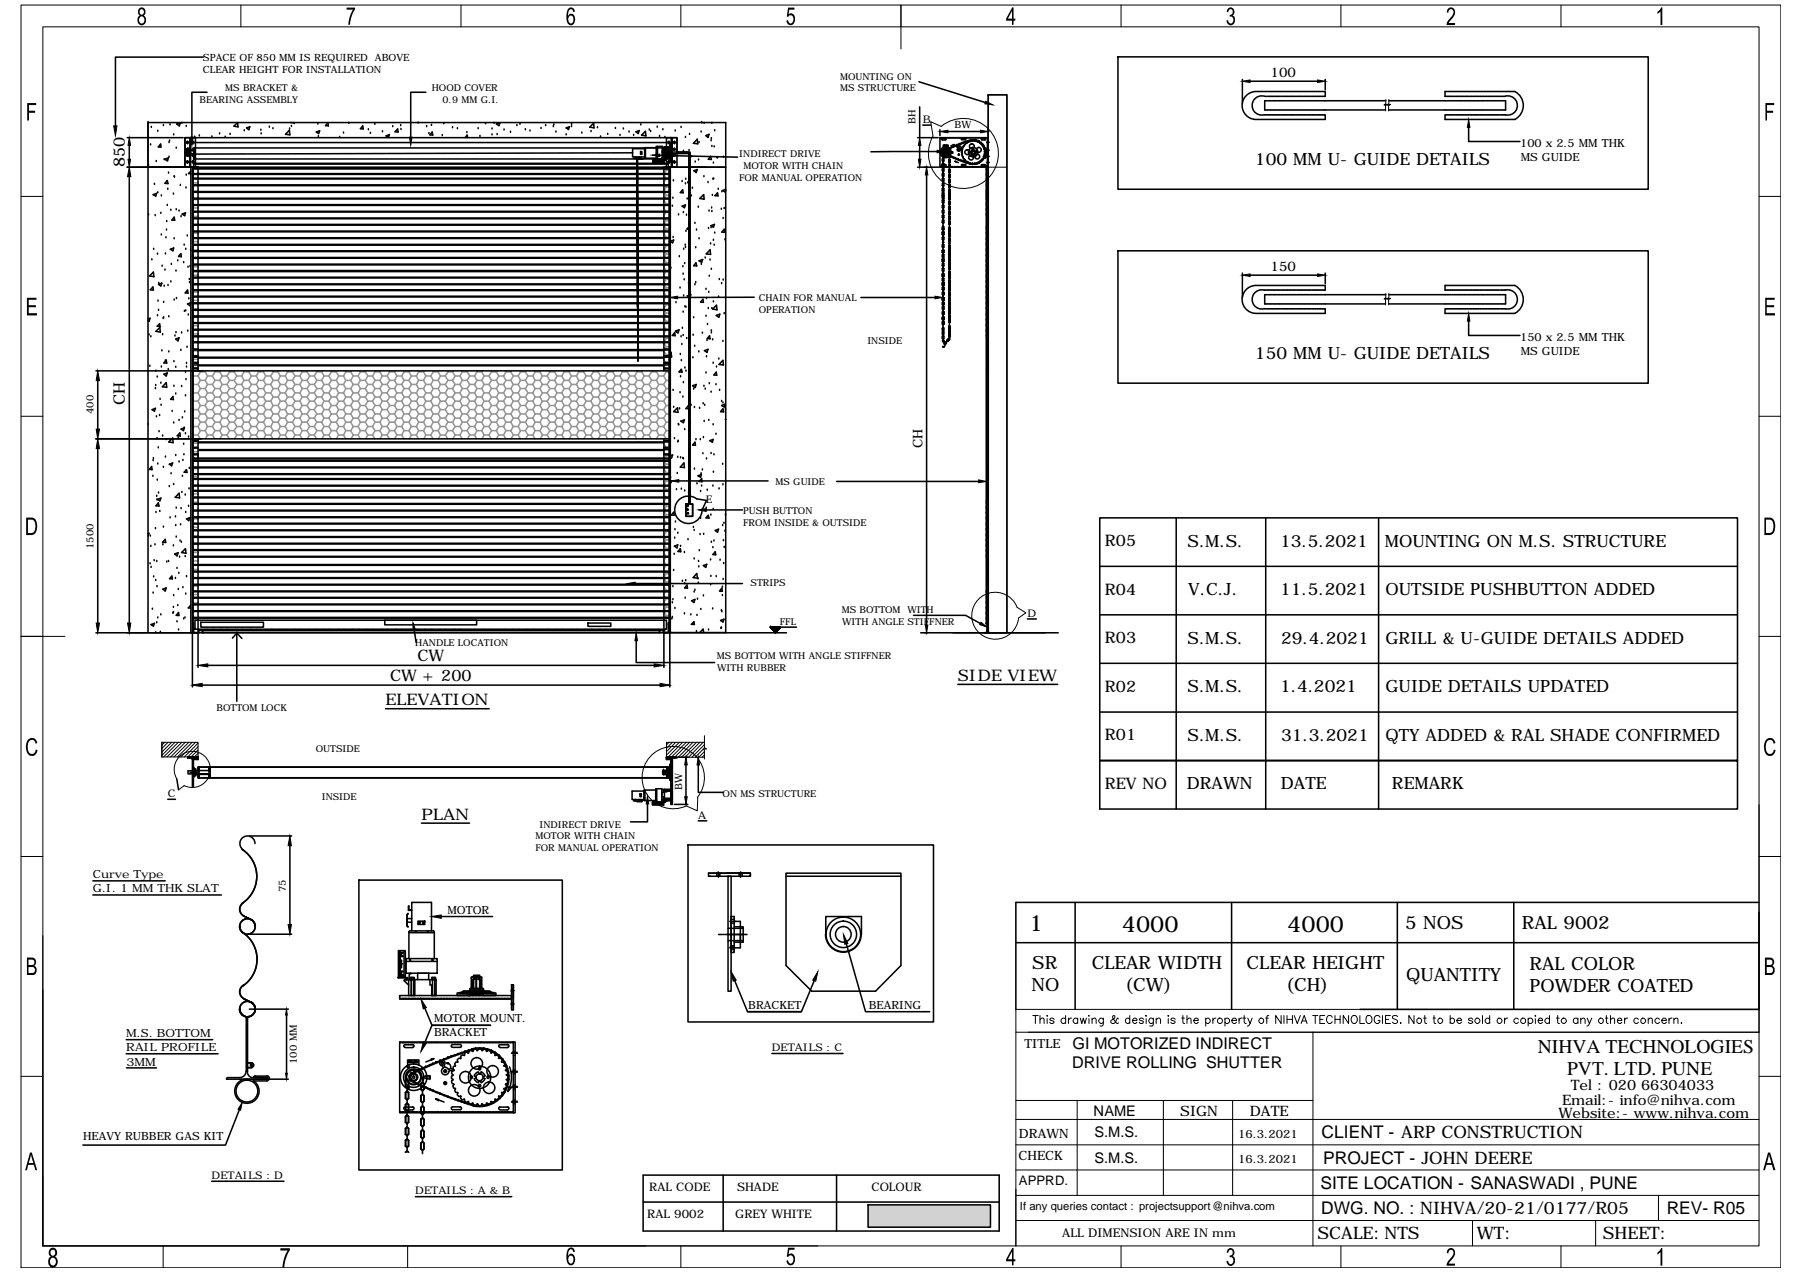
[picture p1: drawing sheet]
<svg xmlns="http://www.w3.org/2000/svg" width="297mm" height="210mm" viewBox="0 0 297 210" stroke-linecap="round" stroke-linejoin="round" font-family="sans-serif">
<defs><g id="words">
<g font-size="3.7">
<text x="169.8" y="153.7">1</text>
<text x="185.1" y="153.7">4000</text>
<text x="212.4" y="153.7">4000</text>
</g>
<g font-size="3.2">
<text x="253.8" y="173.7">NIHVA TECHNOLOGIES</text>
<text x="258.6" y="177.4">PVT. LTD. PUNE</text>
</g>
<g font-size="3">
<text x="231.9" y="153.4">5 NOS</text>
<text x="251.1" y="153.4">RAL 9002</text>
<text x="170.3" y="159.8">SR</text>
<text x="180.2" y="159.8">CLEAR WIDTH</text>
<text x="205.7" y="159.9">CLEAR HEIGHT</text>
<text x="232" y="162">QUANTITY</text>
<text x="252.4" y="160">RAL COLOR</text>
<text x="170.2" y="163.5">NO</text>
<text x="185.6" y="163.6">(CW)</text>
<text x="212.2" y="163.6">(CH)</text>
<text x="252.4" y="163.7">POWDER COATED</text>
</g>
<g font-size="2.9">
<text x="218.1" y="187.9">CLIENT - ARP CONSTRUCTION</text>
<text x="217.9" y="196.2">SITE LOCATION - SANASWADI , PUNE</text>
<text x="218.4" y="192">PROJECT - JOHN DEERE</text>
<text x="218" y="200.3">DWG. NO. : NIHVA/20-21/0177/R05</text>
<text x="275" y="200.3">REV- R05</text>
</g>
<g font-size="2.8">
<text x="207.1" y="27.2">100 MM U- GUIDE DETAILS</text>
<text x="207.1" y="59.3">150 MM U- GUIDE DETAILS</text>
<text x="196" y="90.2">S.M.S.</text>
<text x="211.2" y="90.2">13.5.2021</text>
<text x="228.5" y="90.2">MOUNTING ON M.S. STRUCTURE</text>
<text x="196.1" y="98.2">V.C.J.</text>
<text x="211.2" y="98.2">11.5.2021</text>
<text x="228.6" y="98.2">OUTSIDE PUSHBUTTON ADDED</text>
<text x="196" y="106.2">S.M.S.</text>
<text x="211.4" y="106.2">29.4.2021</text>
<text x="228.6" y="106.2">GRILL &amp; U-GUIDE DETAILS ADDED</text>
<text x="196" y="114.2">S.M.S.</text>
<text x="211.2" y="114.2">1.4.2021</text>
<text x="228.6" y="114.2">GUIDE DETAILS UPDATED</text>
<text x="196" y="122.2">S.M.S.</text>
<text x="211.4" y="122.3">31.3.2021</text>
<text x="228.6" y="122.3">QTY ADDED &amp; RAL SHADE CONFIRMED</text>
<text x="195.8" y="130.2">DRAWN</text>
<text x="211.4" y="130.2">DATE</text>
<text x="229.7" y="130.2">REMARK</text>
<text x="217.4" y="204.5">SCALE: NTS</text>
<text x="243.7" y="204.5">WT:</text>
<text x="264.5" y="204.5">SHEET:</text>
</g>
<g font-size="2.7">
<text x="177" y="173.1">GI MOTORIZED INDIRECT</text>
<text x="177" y="176.3">DRIVE ROLLING SHUTTER</text>
</g>
<g font-size="2.6">
<text x="20.6" y="27.6" transform="rotate(-90 20.6 27.6)">850</text>
<text x="20.6" y="66.8" transform="rotate(-90 20.6 66.8)">CH</text>
<text x="182.3" y="90.1">R05</text>
<text x="182.3" y="98.1">R04</text>
<text x="182.3" y="106.1">R03</text>
<text x="64.4" y="112.3">CW + 200</text>
<text x="68.9" y="109.1">CW</text>
<text x="158.1" y="112.4">SIDE VIEW</text>
<text x="63.6" y="116.4">ELEVATION</text>
<text x="182.3" y="114.1">R02</text>
<text x="182.3" y="122.1">R01</text>
<text x="182.3" y="130.2">REV NO</text>
<text x="69.6" y="135.3">PLAN</text>
</g>
<g font-size="2.4">
<text x="259.2" y="179.9">Tel : 020 66304033</text>
<text x="180.5" y="184.1">NAME</text>
<text x="194.8" y="184.1">SIGN</text>
<text x="206.2" y="184.1">DATE</text>
<text x="257.2" y="184.5">Website:- www.nihva.com</text>
<text x="257.8" y="182.3">Email:- info@nihva.com</text>
<text x="180.6" y="187.7">S.M.S.</text>
<text x="180.6" y="191.9">S.M.S.</text>
</g>
<g font-size="2.2">
<text x="209.7" y="12.7">100</text>
<text x="209.7" y="44.7">150</text>
<text x="152.2" y="74" transform="rotate(-90 152.2 74)">CH</text>
<text x="168.1" y="195.5">APPRD.</text>
</g>
<g font-size="2.1">
<text x="169.1" y="173">TITLE</text>
<text x="168.1" y="191.4">CHECK</text>
<text x="168.1" y="187.7">DRAWN</text>
</g>
<text font-size="2" x="175.3" y="204.2">ALL DIMENSION ARE IN mm</text>
<g font-size="1.9">
<text x="250.9" y="24.2">100 x 2.5 MM THK</text>
<text x="251" y="26.5">MS GUIDE</text>
<text x="250.9" y="56.2">150 x 2.5 MM THK</text>
<text x="251" y="58.5">MS GUIDE</text>
<text x="15.3" y="144.9">Curve Type</text>
<text x="15.3" y="147.3">G.I. 1 MM THK SLAT</text>
<text x="73.8" y="150.9">MOTOR</text>
<text x="123.5" y="166.5">BRACKET</text>
<text x="143.4" y="166.5">BEARING</text>
<text x="20.8" y="171.2">M.S. BOTTOM</text>
<text x="20.8" y="173.5">RAIL PROFILE</text>
<text x="71.6" y="168.7">MOTOR MOUNT.</text>
<text x="71.6" y="171">BRACKET</text>
<text x="20.9" y="175.8">3MM</text>
<text x="13.7" y="188.2">HEAVY RUBBER GAS KIT</text>
<text x="204.3" y="187.8">16.3.2021</text>
<text x="204.3" y="192">16.3.2021</text>
<text x="107.1" y="196.6">RAL CODE</text>
<text x="121.6" y="196.6">SHADE</text>
<text x="143.8" y="196.6">COLOUR</text>
<text x="106.8" y="201">RAL 9002</text>
<text x="121.3" y="201">GREY WHITE</text>
<text x="168.3" y="199.6">If any queries contact : projectsupport@nihva.com</text>
</g>
<g font-size="1.7">
<text x="33.5" y="10">SPACE OF 850 MM IS REQUIRED</text>
<text x="61.9" y="10">ABOVE</text>
<text x="33.5" y="12.1">CLEAR HEIGHT FOR INSTALLATION</text>
<text x="151.1" y="20.5" transform="rotate(-90 151.1 20.5)">BH</text>
<text x="152.3" y="20.3">B</text>
<text x="157.5" y="21.1">BW</text>
<text x="15.5" y="68.4" transform="rotate(-90 15.5 68.4)">400</text>
<text x="116.5" y="83.1">E</text>
<text x="15.5" y="90.6" transform="rotate(-90 15.5 90.6)">1500</text>
<text x="169.5" y="101.8">D</text>
<text x="27.7" y="131.5">C</text>
<text x="112.6" y="130.3" transform="rotate(-90 112.6 130.3)">BW</text>
<text x="115.2" y="135.1">A</text>
<text x="47.2" y="147.2" transform="rotate(-90 47.2 147.2)">75</text>
<text x="127.4" y="173.5">DETAILS : C</text>
<text x="49" y="175.6" transform="rotate(-90 49 175.6)">100 MM</text>
<text x="34.9" y="194.5">DETAILS : D</text>
<text x="68.5" y="197.1">DETAILS : A &amp; B</text>
</g>
<g font-size="1.6">
<text x="32.9" y="17">BEARING ASSEMBLY</text>
<text x="37.2" y="15">MS BRACKET &amp;</text>
<text x="71.2" y="15">HOOD COVER</text>
<text x="73" y="17">0.9 MM G.I.</text>
<text x="138.6" y="13.2">MOUNTING ON</text>
<text x="138.6" y="15.1">MS STRUCTURE</text>
<text x="122" y="29.8">FOR MANUAL OPERATION</text>
<text x="122" y="25.9">INDIRECT DRIVE</text>
<text x="122.7" y="27.9">MOTOR WITH CHAIN</text>
<text x="125.2" y="49.7">CHAIN FOR MANUAL</text>
<text x="125.2" y="51.7">OPERATION</text>
<text x="143.1" y="56.8">INSIDE</text>
<text x="128" y="80">MS GUIDE</text>
<text x="122.6" y="84.8">PUSH BUTTON</text>
<text x="122.6" y="86.8">FROM INSIDE &amp; OUTSIDE</text>
<text x="123.9" y="96.7">STRIPS</text>
<text x="138.9" y="101.2">MS BOTTOM WITH</text>
<text x="68.5" y="106.6">HANDLE LOCATION</text>
<text x="128.7" y="103.2">FFL</text>
<text x="139" y="103.1">WITH ANGLE STIFFNER</text>
<text x="118.3" y="108.8">MS BOTTOM WITH ANGLE STIFFNER</text>
<text x="118.4" y="110.8">WITH RUBBER</text>
<text x="35.7" y="117.3">BOTTOM LOCK</text>
<text x="52.1" y="124.1">OUTSIDE</text>
<text x="119.3" y="131.5">ON MS STRUCTURE</text>
<text x="53.1" y="132">INSIDE</text>
<text x="89" y="136.6">INDIRECT DRIVE</text>
<text x="88.3" y="138.5">MOTOR WITH CHAIN</text>
<text x="88.3" y="140.4">FOR MANUAL OPERATION</text>
</g>
</g></defs>
<!-- layer: 0 -->
<g fill="none" stroke="#000" stroke-width=".25">
<path d="M33.6 9.4h-14.5v11.4M34.2 15.2h-2.5v7.4M70.3 15.2h-2.5v7.4M151.6 13.5l11 3.4M163.1 15.6h3.1v88.8h-3.1zM184.5 9.4h87.5v21.8h-87.5zM205 13.1v4M206.3 13.4h11.1M207.1 15.1a2.31 2.31 0 0 0-2.1 2.3 2.31 2.31 0 0 0 2.1 2.3M207.2 15.1h11.5v.8h-.1M208.7 15.9a1.59 1.59 0 0 0-2.1 1.5 1.59 1.59 0 0 0 2.1 1.5M208.7 15.9h.1"/>
<path d="M208.7 19h.1M208.8 15.9h.2M208.8 19h.2M208.9 16.6h-.2v1.5h.2M208.9 18.1h.2M208.9 16.6h.2M209 15.9h.2M209 19h.2M209.2 18.1h.1M209.2 16.6h.1M209.2 15.9h.1M209.2 19h.1"/>
<path d="M209.4 15.9h.2M209.4 19h.2M209.4 18.1h.2M209.4 16.6h.2M209.6 15.9h.1M209.6 19h.1M209.6 18.1h.2M209.6 16.6h.2M209.8 15.9h.1M209.8 19h.1M209.9 18.1h.2M209.9 16.6h.2"/>
<path d="M210 15.9h.1M210 19h.1M210.1 18.1h.2M210.1 16.6h.2M210.2 15.9h.1M210.2 19h.1M210.4 15.9h.1M210.4 19h.1M210.4 18.1h.1M210.4 16.6h.1M210.6 15.9h.1M210.6 19h.1"/>
<path d="M210.6 18.1h.2M210.6 16.6h.2M210.7 15.9h.2M210.7 19h.2M210.9 18.1h.1M210.9 16.6h.1M210.9 15.9h.2M210.9 19h.2M211.1 18.1h.1M211.1 16.6h.1M211.1 15.9h.1M211.1 19h.1"/>
<path d="M211.3 15.9h.2M211.3 19h.2M211.3 18.1h.2M211.3 16.6h.2M211.5 15.9h.2M211.5 19h.2M211.6 18.1h.2M211.6 16.6h.2M211.7 15.9h.1M211.7 19h.1M211.8 18.1h.2M211.8 16.6h.2"/>
<path d="M211.9 15.9h.1M211.9 19h.1M212 18.1h.2M212 16.6h.2M212.1 15.9h.1M212.1 19h.1M212.3 15.9h.1M212.3 19h.1M212.3 18.1h.2M212.3 16.6h.2M212.5 15.9h.1M212.5 19h.1"/>
<path d="M212.6 18.1h.1M212.6 16.6h.1M212.7 15.9h.1M212.7 19h.1M212.8 18.1h.1M212.8 16.6h.1M212.9 15.9h.1M212.9 19h.1M213 18.1h.2M213 16.6h.2M213.1 15.9h.1M213.1 19h.1"/>
<path d="M213.2 15.9h.2M213.2 19h.2M213.3 18.1h.1M213.3 16.6h.1M213.4 15.9h.2M213.4 19h.2M213.5 18.1h.2M213.5 16.6h.2M213.6 15.9h.1M213.6 19h.1M213.7 18.1h.2M213.7 16.6h.2"/>
<path d="M213.8 15.9h.2M213.8 19h.2M214 18.1h.1M214 16.6h.1M214 15.9h.2M214 19h.2M214.2 15.9h.1M214.2 19h.1M214.2 18.1h.2M214.2 16.6h.2M214.4 15.9h.1M214.4 19h.1"/>
<path d="M214.5 18.1h.1M214.5 16.6h.1M214.6 15.9h.1M214.6 19h.1M214.7 18.1h.1M214.7 16.6h.1M214.8 15.9h.1M214.8 19h.1M214.9 18.1h.2M214.9 16.6h.2M215 15.9h.1M215 19h.1"/>
<path d="M215.2 15.9h.1M215.2 19h.1M215.2 18.1h.1M215.2 16.6h.1M215.3 15.9h.2M215.3 19h.2M215.4 18.1h.2M215.4 16.6h.2M215.6 15.9h.1M215.6 19h.1M215.6 18.1h.2M215.6 16.6h.2"/>
<path d="M215.7 15.9h.2M215.7 19h.2M215.9 18.1h.2M215.9 16.6h.2M215.9 15.9h.2M215.9 19h.2M216.1 15.9h.1M216.1 19h.1M216.2 18.1h.1M216.2 16.6h.1M216.3 15.9h.2M216.3 19h.2"/>
<path d="M216.4 18.1h.1M216.4 16.6h.1M216.5 15.9h.2M216.5 19h.2M216.6 18.1h.2M216.6 16.6h.2M216.7 15.9h.1M216.7 19h.1M216.9 18.1h.1M216.9 16.6h.1M216.9 15.9h.1M216.9 19h.1"/>
<path d="M217.1 15.9h.1M217.1 19h.1M217.1 18.1h.2M217.1 16.6h.2M217.3 15.9h.1M217.3 19h.1M217.3 18.1h.2M217.3 16.6h.2M217.5 15.9h.1M217.5 19h.1M217.6 18.1h.1M217.6 16.6h.1"/>
<path d="M217.7 15.9h.1M217.7 19h.1M217.8 18.1h.2M217.8 16.6h.2M217.8 15.9h.2M217.8 19h.2M218.1 15.9h.1M218.1 19h.1M218.1 18.1h.1M218.1 16.6h.1M218.2 15.9h.2M218.2 19h.2"/>
<path d="M218.3 18.1h.1M218.3 16.6h.1M218.4 15.9h.2M218.4 19h.2M218.5 18.1h10.1M218.5 16.6h10.2M218.6 19h.1v.7h-11.5M218.7 13.1v1.7M229.2 18.1h9.4M229.2 16.6h9.4M238.5 19v.7h11.5M238.6 15.9h.1"/>
<path d="M238.6 19h.1M238.7 18.1h.1M238.7 16.6h.1M238.8 15.9h.1M238.8 19h.1M238.9 18.1h.2M238.9 16.6h.2M239 15.9h.1M239 19h.1M239.2 15.9h.1M239.2 19h.1M239.2 18.1h.2"/>
<path d="M239.2 16.6h.2M239.4 15.9h.1M239.4 19h.1M239.4 18.1h.2M239.4 16.6h.2M239.6 15.9h.1M239.6 19h.1M239.6 18.1h.2M239.6 16.6h.2M239.7 15.9h.2M239.7 19h.2M239.9 18.1h.2"/>
<path d="M239.9 16.6h.2M239.9 15.9h.2M239.9 19h.2M240.2 15.9h.1M240.2 19h.1M240.2 18.1h.1M240.2 16.6h.1M240.3 15.9h.2M240.3 19h.2M240.4 18.1h.1M240.4 16.6h.1M240.5 15.9h.2"/>
<path d="M240.5 19h.2M240.6 18.1h.2M240.6 16.6h.2M240.7 15.9h.1M240.7 19h.1M240.9 18.1h.1M240.9 16.6h.1M240.9 15.9h.1M240.9 19h.1M241.1 15.9h.1M241.1 19h.1M241.1 18.1h.2"/>
<path d="M241.1 16.6h.2M241.3 15.9h.1M241.3 19h.1M241.3 18.1h.2M241.3 16.6h.2M241.5 15.9h.1M241.5 19h.1M241.6 18.1h.2M241.6 16.6h.2M241.7 15.9h.1M241.7 19h.1M241.8 18.1h.2"/>
<path d="M241.8 16.6h.2M241.9 15.9h.1M241.9 19h.1M242.1 15.9h.1M242.1 19h.1M242.1 18.1h.1M242.1 16.6h.1M242.2 15.9h.2M242.2 19h.2M242.3 18.1h.2M242.3 16.6h.2M242.4 15.9h.2"/>
<path d="M242.4 19h.2M242.5 18.1h.2M242.5 16.6h.2M242.7 15.9h.1M242.7 19h.1M242.8 18.1h.2M242.8 16.6h.2M242.8 15.9h.2M242.8 19h.2M243 15.9h.2M243 19h.2M243 18.1h.2"/>
<path d="M243 16.6h.2M243.2 15.9h.1M243.2 19h.1M243.2 18.1h.2M243.2 16.6h.2M243.4 15.9h.1M243.4 19h.1M243.5 18.1h.2M243.5 16.6h.2M243.6 15.9h.1M243.6 19h.1M243.8 18.1h.1"/>
<path d="M243.8 16.6h.1M243.8 15.9h.1M243.8 19h.1M244 15.9h.1M244 19h.1M244 18.1h.1M244 16.6h.1M244.2 15.9h.1M244.2 19h.1M244.2 18.1h.2M244.2 16.6h.2M244.3 15.9h.2"/>
<path d="M244.3 19h.2M244.5 18.1h.1M244.5 16.6h.1M244.6 15.9h.1M244.6 19h.1M244.7 18.1h.2M244.7 16.6h.2M244.7 15.9h.2M244.7 19h.2M244.9 15.9h.2M244.9 19h.2M244.9 18.1h.2"/>
<path d="M244.9 16.6h.2M245.2 15.9h.1M245.2 19h.1M245.2 18.1h.2M245.2 16.6h.2M245.3 15.9h.1M245.3 19h.1M245.4 18.1h.2M245.4 16.6h.2M245.5 15.9h.2M245.5 19h.2M245.7 18.1h.1"/>
<path d="M245.7 16.6h.1M245.7 15.9h.1M245.7 19h.1M245.9 15.9h.1M245.9 19h.1M245.9 18.1h.2M245.9 16.6h.2M246.1 15.9h.1M246.1 19h.1M246.2 18.1h.1M246.2 16.6h.1M246.3 15.9h.1"/>
<path d="M246.3 19h.1M246.4 18.1h.1M246.4 16.6h.1M246.5 15.9h.1M246.5 19h.1M246.6 18.1h.2M246.6 16.6h.2M246.7 15.9h.1M246.7 19h.1M246.8 15.9h.2M246.8 19h.2M246.9 18.1h.1"/>
<path d="M246.9 16.6h.1M247.1 15.9h.1M247.1 19h.1M247.1 18.1h.2M247.1 16.6h.2M247.2 15.9h.2M247.2 19h.2M247.4 18.1h.1M247.4 16.6h.1M247.4 15.9h.2M247.4 19h.2M247.6 18.1h.1"/>
<path d="M247.6 16.6h.1M247.7 15.9h.1M247.7 19h.1M247.8 15.9h.1M247.8 19h.1M247.8 18.1h.2M247.8 16.6h.2M248 15.9h.2M248 19h.2M248.1 18.1h.1M248.1 16.6h.1M248.2 15.9h.1"/>
<path d="M248.2 19h.1M248.3 16.6h.2v1.5h-.2M248.4 15.9a1.58 1.58 0 0 1 2 1.5 1.58 1.58 0 0 1-2 1.6M250 15.1h-11.5v.8M250 15.1a2.6 2.6 0 0 1 0 4.6M21 22.7h9.2M21.3 24v2.3M24.4 20.2h.1M24.4 27.6h.1M24.4 20.2v7.1M24.5 27.2h.1M24.5 35.5h.1"/>
<path d="M24.8 23.9h.1M25 21h.1M25.3 32.1l.5-.2-.1 .5zM25.5 30.4h.1M25.6 35.6h.1M25.8 26.7h.1M26 21.7h.1M26 31.8h.1M26.5 23.8l.1 .5-.5-.1zM26.5 35.2h.1M26.6 38.8h.1M26.6 32.3h.1"/>
<path d="M27 20.7h.1M27.1 26.4h.1M27.2 26.3l.6-.2-.2 .5zM27.4 39.2h.1M27.5 38h.1M27.5 36.6h.1M27.6 33.9h.1M27.6 29.8l.1 .5h-.5zM27.7 31.2h.1M27.8 28.6h.1M27.9 25.9h.1M27.9 23.5h.1"/>
<path d="M28 23.3h.1M28.1 20.6h.1M28.2 34.7h.1M28.6 32h.1M28.7 22.3h.1M28.7 39.4h.1M28.7 29.2h.1M28.7 35.8l.1 .6-.4-.1zM28.8 29.2h.1M29.1 24.5h.1M29.1 34.6h.1M29.2 20.5l.6-.2-.2 .5z"/>
<path d="M29.5 34.8h.1M29.8 30.6h.1M29.9 35.8h.1M30 20.3h.1M30.1 35.3l.5-.2-.1 .5zM30.5 22.7h1.8v4.9h-1.8zM30.5 27.3v-4.6h81.2v2.4h2.2v2.5h5.9h-98.8M30.7 31h.1M30.7 25.1h.2M30.7 20.9h.1M30.7 28.9h.1M30.7 23.5h.2"/>
<path d="M30.7 24.7h.2M30.7 26.7h.2M30.7 25.6h.2M30.9 25.4h.4M30.9 38.9h.1M30.9 24.7h.1M30.9 26.7v.1M30.9 25.6h.1M30.9 25.7h.4M30.9 23.5h.1M30.9 23.3v.1M30.9 23.6v.1"/>
<path d="M30.9 24.5v1.3M30.9 26.5v.2M30.9 26.8v.2M30.9 24.6h.3M31 23.5h.2M31 24.7h.2M31 26.7h.2M31 25.6h.2M31 25.1h.2M31.2 24.6h.2M31.2 24.4h.1v1.5h-.1zM31.2 24.8h-.3v.7h.3"/>
<path d="M31.2 24.7h.1M31.2 24.5h.1M31.2 25.6h.1M31.2 25.8h.1M31.2 25.1h.1M31.3 22.7v4.9M31.3 25.7h.1M31.3 25.1h.2M31.5 22.7v4.9M31.5 28.2l-.4 .4 .4 .1M31.5 27.6v76.8M31.7 23.5h.1"/>
<path d="M31.7 24.7h.1M31.7 26.7h.1M31.7 25.6h.1M31.8 37.6h.1M31.8 27.6v76.8M31.8 26.7l.1 .1M31.9 23.3v.1M31.9 23.5h-.1M31.9 23.6v.1M31.9 24.5v.1M31.9 24.6l-.1 .1M31.9 24.7v.1"/>
<path d="M31.9 25.6h-.1M31.9 25.7v.1M31.9 26.5v.2M31.9 26.8v.2M31.9 28.1v.2M31.9 28.4v.2M31.9 28.8v.2M31.9 29.1v.3M31.9 29.5v.2M31.9 29.8v.3M31.9 30.2v.3M31.9 30.6v.2"/>
<path d="M31.9 30.9v.3M31.9 31.3v.2M31.9 31.7v.2M31.9 32v.2M31.9 32.4v.2M31.9 32.8v.2M31.9 33.1v.2M31.9 33.5v.2M31.9 33.8v.3M31.9 34.2v.2M31.9 34.5v.3M31.9 34.9v.2"/>
<path d="M31.9 35.2v.3M31.9 35.6v.2M31.9 36v.2M31.9 36.4v.2M31.9 36.7v.2M31.9 37.1v.2M31.9 37.4v.3M31.9 37.8v.2M31.9 38.1v.3M31.9 38.5v.2M31.9 38.8v.3M31.9 39.2v.2"/>
<path d="M31.9 39.6v.2M31.9 39.9v.3M31.9 24.7h.2M31.9 26.7h.2M31.9 25.6h.2M32 24.4h78.4v1.8h-78.4zM32 25.6h.1M32 24.9h-1.3v.5h1.3M32 27.1h78.3M32 27h78.3v.6M32 26.1v1.5M32.1 22.6h.1"/>
<path d="M32.1 25h-.1M32.1 24.4v1.8M32.2 27.8h-.2v.1h.2M32.2 39.2h-.2v.2h.2M32.2 38.1h-.2v.2h.2M32.2 37h-.2v.2h.2M32.2 36h-.2v.1h.2M32.2 34.9h-.2v.1h.2M32.2 33.8h-.2v.1h.2M32.2 32.7h-.2v.1h.2M32.2 31.6h-.2v.1h.2M32.2 30.5h-.2v.1h.2"/>
<path d="M32.2 29.4h-.2v.1h.2M32.2 28.6h-.2v.2h.2M32.3 39.4h.1M32.3 38.3h.1M32.3 38.1h.1M32.3 37.2h.1M32.3 37h.1M32.3 36.1h.1M32.3 36h.1M32.3 35h.1M32.3 34.9h.1M32.3 33.9h.1"/>
<path d="M32.3 33.8h.1M32.3 32.8h.1M32.3 32.7h.1M32.3 31.7h.1M32.3 31.6h.1M32.3 30.6h.1M32.3 30.5h.1M32.3 29.5h.1M32.3 29.4h.1M32.3 39.2h.1M32.3 28.8h.1M32.3 28.6h.1"/>
<path d="M32.3 27.9h.1M32.3 27.8h.1M32.5 39.4h77.3M32.5 38.3h77.3M32.5 38.1h77.3M32.5 37.2h77.3M32.5 37h77.3M32.5 36.1h77.3M32.5 36h77.3M32.5 35h77.3M32.5 34.9h77.3M32.5 33.9h77.3"/>
<path d="M32.5 33.8h77.3M32.5 32.8h77.3M32.5 32.7h77.3M32.5 31.7h77.3M32.5 31.6h77.3M32.5 30.6h77.3M32.5 30.5h77.3M32.5 29.5h77.3M32.5 29.4h77.3M32.5 39.2h77.3M32.5 28.8h77.3M32.5 28.6h77.3"/>
<path d="M32.5 27.9h77.3M32.5 27.8h77.3M32.7 27.6h.1M32.7 27.6h-.8v.3M32.7 27.6v33.6M32.8 28.6h.1M32.9 22.4h.1M35 22.6h.1M36.2 22.1h.1M37.2 22.6h.1M38 22.2h.1M38.6 20.8l.6-.6 .1 .7z"/>
<path d="M40.3 21.6h.1M40.7 21.1l.5-.2-.1 .5zM43.1 21.5h.1M43.1 22.1h.1M44.5 21h.1M45 21.2h.1M47.8 21.5v.8l-.7-.1zM47.8 21.3h.1M48 20.2h.5M48.1 20.9h.1M48.6 20.4h.1M52.2 21.8l.5-.2-.1 .4z"/>
<path d="M52.5 20.5h.1M52.5 22.5h.1M54.1 20.3l.1 .5-.5-.1zM56 22.7h.1M56.7 22h.1M57.6 20.3h.1M59.9 20.8v.5l-.4-.1zM60.8 21.4h.1M61.1 22h.1M61.8 20.5h.1M63.1 21.7h.1M63.7 22.4l.6-.2-.2 .5z"/>
<path d="M64.8 20.9h.1M65.6 21.3l.1 .5-.5-.1zM66.1 20.7h.1M66.2 21.4h.1M69 20.3h.1M70.4 20.9h.1M70.8 22h.1M71.2 20.7h.1M71.3 21.8l.1 .5h-.4zM73 22.4h.1M73.2 20.4h.1M74.7 21.1h.1"/>
<path d="M75.5 21.2h.1M76.8 22.7l.3-.4 .1 .4M77 21.9h.1M78.9 21.2h.1M79.2 22.5h.1M80.1 20.4h.1M81.2 21.3h.1M81.2 22.3h.1M81.5 20.3h.1M81.9 20.5l.6-.2-.2 .4zM82 22.2h.1M83.2 21.4h.1"/>
<path d="M84.2 21.8h.1M85.3 20.7h.1M85.8 20.5h.1M86.7 21.4h.1M87.5 21.6h.1M89.3 21.2h.1M90 20.7h.1M91.3 20.9h.1M91.4 20.6h.1M91.7 21.8h.1M93.4 22.3h.1M93.4 21.1l.6-.2-.2 .5z"/>
<path d="M94.3 20.5h.1M94.3 20.9h.1M96 22h.1M97.3 21l.7-.7v.8zM97.5 21.7h.1M98.6 21.1h.1M99.1 22.6h.1M100.3 22.2h.1M101.6 21.2h.1M102.3 22.3h.1M102.9 21.3h.1M103.8 21.8h.1"/>
<path d="M104.4 25.2l-72.5 .2v.2M104.6 22.3h.1M104.9 25.9v.2h-.3h.4v-.2M104.9 21.7l.6-.2-.2 .5zM105.2 26.1h.1M105.2 26.1l.1 .1zM105.4 26.1h.1M105.5 25.9v.3h.3v-.3M105.5 26.1h.1M105.7 25h.2v.5h-.2zM105.7 20.6h.1M105.8 25.1h.1"/>
<path d="M105.8 25.3h.1M105.9 22.3l.6-.6 .1 .7zM106 26.2h-.7h.7M106 26.2l.1-.1zM106.4 24.5h-2v1.4h2M106.5 24.8h.1M106.5 25.6h.1M106.5 24.4v1.7M107.1 21.4h.1M107.4 21.7h.1M107.7 26.4h1.9M107.8 26.7h1.7z"/>
<path d="M107.9 26.5v.2zM108 26.6v.1zM108 26.7h.1M108.1 26.5l.1 .2zM108.3 24.2h1v2.1h-1zM108.3 24.4h-1.9v1.7h1.9M108.4 24.5h.1M108.4 25.2v.1zM108.4 26h.1M108.4 26.6l.1 .1zM108.5 21h.1M108.5 26.6v.1z"/>
<path d="M108.5 24.2v2.1M108.6 26.6h.1M108.6 26.6v.1v-.1M108.6 26.6l.1 .1zM108.7 26.6v.1zM108.8 26.6v.1zM108.8 22.5h.1M108.8 26.6l.1 .1zM108.9 25.6l12.8 .3M109.1 26.5l.1 .2zM109.3 26.7h.1M109.3 26.6v.1z"/>
<path d="M109.3 26h.1M109.3 26.1h.4M109.4 21.4h.1M109.4 26.5v.2zM109.4 24.8v.6zM109.4 25h.1M109.4 24.9v.5M109.4 25.3h.1M109.5 24.8l-.1 .2h.2M109.6 24.9h-.3v.4h.3M109.6 27.6h.8v.3M109.6 26.4v.4"/>
<path d="M109.6 27.6v33.6M109.6 25.8v.1M109.6 24.3v.1M109.6 26.2h.1h-.1v.6zM109.6 26.4h-1.9v.4h1.9M109.6 26.8h.1M109.6 25.8h.2M109.6 24.3h.2M109.6 24.9h.1M109.6 25.3h.1M109.6 24.3v.2h.1M109.6 25.7v.3"/>
<path d="M109.6 26h.1M109.6 25.7h.1M109.6 24.3h.1M109.6 24.2v.1M109.6 25h.1M109.6 25.3h-.2l.1 .2M109.6 25.4h.7M109.7 26.3h.1M109.7 22.7h.1M109.7 24.8h-.4v.7h.4M109.7 26.3l.1 .1M109.7 26.4h.1"/>
<path d="M109.7 26.2h.1M109.7 26.1h1.1M109.7 25.7h1.1M109.8 24.9h.1M109.8 25.3h.1M109.8 25.9l-.2 .1M109.8 24.5h-.2M109.8 39.4h.2M109.8 38.3h.2M109.8 38.1h.2M109.8 37.2h.2M109.8 37h.2"/>
<path d="M109.8 36.1h.2M109.8 36h.2M109.8 35h.2M109.8 34.9h.2M109.8 33.9h.2M109.8 33.8h.2M109.8 32.8h.2M109.8 32.7h.2M109.8 31.7h.2M109.8 31.6h.2M109.8 30.6h.2M109.8 30.5h.2"/>
<path d="M109.8 29.5h.2M109.8 29.4h.2M109.8 39.2h.2M109.8 28.8h.2M109.8 28.6h.2M109.8 27.9h.2M109.8 27.8h.2M109.9 25.8h.1M109.9 25.9h.1M109.9 24.3h.1M109.9 24.5h.1M109.9 24.9h.1"/>
<path d="M109.9 25.3h.1M110 24.2v-1.5h1.7v4.9h-1.7v-1.4M110 25.8h.1M110 25.9h.1M110 24.3h.1M110 24.5h.1M110 24.9h.2M110 25.3h.2M110.1 27.8h.2v.1h-.2M110.1 28.6h.2v.2h-.2M110.1 39.2h.2v.2h-.2M110.1 38.1h.2v.2h-.2"/>
<path d="M110.1 37h.2v.2h-.2M110.1 36h.2v.1h-.2M110.1 34.9h.2v.1h-.2M110.1 33.8h.2v.1h-.2M110.1 32.7h.2v.1h-.2M110.1 31.6h.2v.1h-.2M110.1 30.5h.2v.1h-.2M110.1 29.4h.2v.1h-.2M110.1 26.1l-.2 .3M110.2 25.8h.1M110.2 25.9h.1M110.2 24.3h.1"/>
<path d="M110.2 24.5h.1M110.2 26.7h.1M110.2 24.9h.1M110.2 25.3h.1M110.3 24.8h-.8v.2h.1v-.1h.7h-.7M110.3 25.4h-.7v-.1h-.1v.2h.8M110.3 24.7l.1-.1v1zM110.3 25.1h-.9h.9M110.3 24.9h.5M110.3 25.8h.1M110.3 25.9h.1M110.3 24.3h.1"/>
<path d="M110.3 24.5h.1M110.3 24.4v1.8M110.3 24.9h.1M110.3 25.3h.1M110.4 24.6h.1v1h-.1M110.4 26.7v.1M110.4 23.3v.1M110.4 23.5h-78.5M110.4 23.6v.1M110.4 26.5v.2M110.4 26.8v.2M110.4 28.1v.2"/>
<path d="M110.4 28.4v.2M110.4 28.8v.2M110.4 29.1v.3M110.4 29.5v.2M110.4 29.8v.3M110.4 30.2v.3M110.4 30.6v.2M110.4 30.9v.3M110.4 31.3v.2M110.4 31.7v.2M110.4 32v.2M110.4 32.4v.2"/>
<path d="M110.4 32.8v.2M110.4 33.1v.2M110.4 33.5v.2M110.4 33.8v.3M110.4 34.2v.2M110.4 34.5v.3M110.4 34.9v.2M110.4 35.2v.3M110.4 35.6v.2M110.4 36v.2M110.4 36.4v.2M110.4 36.7v.2"/>
<path d="M110.4 37.1v.2M110.4 37.4v.3M110.4 37.8v.2M110.4 38.1v.3M110.4 38.5v.2M110.4 38.8v.3M110.4 39.2v.2M110.4 39.6v.2M110.4 39.9v.3M110.4 25.8h.1M110.4 25.9h.1M110.4 24.3h.1"/>
<path d="M110.4 24.5h.1M110.4 23.5h.2M110.4 26.7h.2M110.5 24.9h.1M110.5 25.3h.1M110.5 27.6v76.8M110.6 25.8h.1M110.6 25.9h.1M110.6 24.3h.1M110.6 24.5h.1M110.6 27.6l.2-.1v-4.7l-.2-.1h.3v4.9M110.6 23.9v1.2v-1.1l-.1 .2v1.9l.1 .1v-1.1v1.3"/>
<path d="M110.6 23.9h.1M110.6 23.8h.1M110.6 23.7h.2v2.9h-.2zM110.6 26.4h.1M110.6 23.8v.1M110.6 24.9h.1M110.6 25.3h.1M110.6 39.8l.6-.2-.2 .5zM110.7 25.1l.1 1.5M110.7 25.8h.2M110.7 25.9h.2M110.7 24.3h.2"/>
<path d="M110.7 24.5h.2M110.7 24.9h.2M110.7 25.3h.2M110.8 23.7l-.1 1.4M110.8 22.7v4.9M110.8 24.5l-1.1 .2M110.8 24.2h-1.1v2.2M110.9 22.7v4.9M111 34h.1M111 32.7h.1M111.1 39.2h.1M111.1 23.5h.2"/>
<path d="M111.1 24.7h.2M111.1 26.7h.2M111.1 25.6h.2M111.1 29.8h.1M111.3 23.3v.1M111.3 23.5h.1M111.3 23.6v.1M111.3 24.5v.1M111.3 24.6v.1M111.3 24.7v.1M111.3 25.4v.2M111.3 25.6h.1"/>
<path d="M111.3 25.7v.1M111.3 26.5v.2M111.3 26.8v.2M111.3 26.7v.1M111.4 23.5h.1M111.4 24.7h.1M111.4 26.7h.1M111.4 25.6h.1M111.4 21.6h.1M112 35.5h.1M112.4 21h.1M112.6 30h.1"/>
<path d="M112.6 34l.5-.2-.2 .5zM112.6 31.3l.1 .5h-.4zM112.8 25h.1M112.8 35.1h.1M113.1 22.7h.1M113.1 30.3h.1M113.2 29.6h.1M113.2 38.2h.1M113.3 35.5h.1M113.4 32.8h.1M113.5 30.2h.1M113.7 27.6h.1"/>
<path d="M113.7 37.5l-.3 .3h.3M113.7 32.3h-.1M113.7 24.8h.1M113.8 22.2h.1M113.9 27.6v55.6h.4v2h-1.1v-2h.5v-55.6h-3.1v76.8M114.1 32.3h.1M114.1 25.9h.1M114.3 31.1h.1M114.5 28.2l.6-.2-.2 .5zM114.7 36.9h.1M114.7 26.7h.1M114.9 38h.1"/>
<path d="M115.1 23v.7h-.7zM115.2 34.2h.1M115.3 26.4h.1M115.4 23.5h.1M115.4 39.4h.1M115.7 21.8h.1M115.8 20.2h.1M115.8 20.2h.4M116.1 32.1l.1 .8-.7-.1zM116.2 29.2h.1M116.5 22.4l.5-.2-.2 .5zM116.8 30.1h.1"/>
<path d="M116.9 37.7h.1M117 34.8h.1M117.3 25.8l.1 .5h-.5zM117.3 37.2l.6-.2-.2 .5zM117.3 23.2h.1M117.3 37.6h.1M117.4 22.9h.1M117.4 34.3h.1M117.5 20.3h.1M117.5 24.2h.1M117.5 34.9h.1M117.6 32.2h.1"/>
<path d="M117.6 29.6h.1M117.7 26.9h.1M117.7 39.7h.1M117.8 29.5h.1M117.9 24.2h.1M117.9 21.6h.1M117.9 38.5h.1M118.3 26h.1M118.4 26.1h.1M118.4 31.8l.1 .5h-.5zM118.5 31.2h.1M119 34.5h.1"/>
<path d="M119.1 31.7h.1M119.3 36.1h.1M119.4 25.9h.1M119.5 34.4h.1M119.5 37.8l.1 .5h-.5zM119.6 39.6h.1M119.8 31.2l-.5 .2 .4 .3 .1-.3M152.3 20.6h1.3M154.6 25h-10.9M155.1 27.5h.3M155.1 22.8h.3M155.5 22.8l-.1 .2 .1 .1"/>
<path d="M155.5 27.2l-.1 .1 .1 .1M155.5 27.5h.3M155.5 22.8h.3M155.5 22.9h.5M155.5 23.1h.5M155.5 27.4h.5M155.5 27.2h.5M155.6 38.8v.3M155.7 24.1h.7zM155.8 24v.1zM155.8 25.1h.1M155.8 25.2l.1 .1"/>
<path d="M155.9 25h.1M155.9 25.1v.1M155.9 24h.1M155.9 25.3h.1M155.9 24.8a20.9 20.9 0 0 1 4.7-1.7 2.01 2.01 0 0 1 2 2.3 2.01 2.01 0 0 1-2.4 1.7M155.9 24.8a.32 .32 0 0 0 0 .6M155.9 25v.1M155.9 24l.1 .1zM155.9 24.9h.1M155.9 25.4l2.1 1 2.2 .7M156 25.3h.1M156 25.4l4.2 1.6"/>
<path d="M156 27.5h.3M156 22.8h.3M156 22.8l.1 .2-.1 .1M156 27.2l.1 .1-.1 .1M156 24.9h.1M156.1 25.3h.1M156.1 24.9h.1M156.1 24.9h-.1l-.1 .1M156.1 24l.1 .1zM156.1 24.8h.1M156.1 25.5h.1M156.2 25.3h-.1"/>
<path d="M156.2 24.9v.1M156.2 24.9h.1M156.2 24h.1M156.3 25h.1M156.3 24v.1zM156.3 25.1h.1M156.3 25v.1M156.3 24h.1M156.3 25.1v.2h-.1M156.4 24.7h.1M156.4 25.6h.1M156.5 24.3v-.4h-.8v.4"/>
<path d="M156.5 27.5h.3M156.5 22.8h.3M156.7 24.5h.1M156.7 25.7h.1M156.7 39v.3M156.9 24.4h.1M156.9 25.9h.1M156.9 27.5h.4M156.9 22.8h.4M157 25h.2v.3h-.2M157.1 25v.3M157.2 24.3h.1"/>
<path d="M157.2 26h.1M157.3 23.9h.2h-.2zM157.3 23.9l-.4 .2M157.4 24.2h.1M157.4 26.1h.1M157.4 27.5h.3M157.4 22.8h.3M157.6 26.6l.2 .1zM157.6 24.1h.1M157.6 26.1h.1M157.8 26.7l.4 .1M157.9 24h.1"/>
<path d="M157.9 26.3h.1M157.9 27.5h.3M157.9 22.8h.3M158.1 24.5l-.1 .3 .1 .1 .2 .1 .2-.3 .3-.1M158.1 24.3v.2M158.2 23.9h.1M158.2 26.4h.1M158.2 24.3v-.3h-.2l-.1 .2 .1 .1M158.2 24.4l.3 .2 .2-.1M158.2 24.3v.2M158.4 24.2l.1-.1zM158.4 27.5h.3"/>
<path d="M158.4 22.8h.3M158.4 24.1l.2 .3M158.5 23.8h.1M158.5 26.5h.1M158.7 23.7h.1M158.7 26.6h.1M158.7 22.8l-.1 .2 .1 .1M158.8 22.9h.5M158.8 24.5v.1M158.8 25.3h.1M158.8 24.9v.1M158.8 27.1l-.1 .1 .1 .1"/>
<path d="M158.8 25h-.1v.2l.1 .1M158.8 25.3l-.1 .3h.1M158.8 27.4h.5M158.8 27.2h.5M158.8 25.6v.1l.2 .2M158.8 24.6v.1M158.8 24.7h-.1l.1 .3M158.9 27.5h.3M158.9 22.8h.3M158.9 25.9h.1M158.9 23.6h.1M158.9 26.7h.1"/>
<path d="M158.9 24.3h.1M159 25.9l-.1 .1 .1 .2h.1l.1 .2h.1M159 24.4h-.2v.1v.1M159.1 26.2h.1M159.1 24v.1M159.1 23.5h.1M159.1 26.7h.1M159.3 27.1l.1 .1-.1 .1M159.3 22.8l.1 .2-.1 .1h-.5M159.3 23.9l-.1-.1-.1 .3h-.1l-.1 .1 .1 .1M159.3 23.8h.1M159.3 26.4l.1 .3h.2"/>
<path d="M159.3 27.5h.4M159.3 22.8h.4M159.4 23.4h.1M159.4 26.8h.1M159.5 26.6h.1M159.5 23.6h.1M159.6 23.7l-.2-.1-.1 .2M159.6 26.7l.1 .2 .2-.1M159.6 23.4h.1M159.6 26.9h.1M159.8 26.8h.1M159.8 23.4h.1"/>
<path d="M159.9 26.8l.2 .2v-.1M159.9 23.5l-.2-.1-.1 .2M159.9 23.3h.1M159.9 27h.1M159.9 27.5h.2M159.9 22.8h.2M160.1 23.2h.1M160.1 23.3h.1M160.1 23.4l-.2-.1v.1M160.1 27.1h.1M160.2 23.2a1.97 1.97 0 0 1 2.4 1.9 1.97 1.97 0 0 1-2.4 1.9M160.2 23.2l-2.5 .9-1.8 .8a.26 .26 0 0 0 0 .4"/>
<path d="M160.2 26.9v.1l.2 .1v-.2M160.2 25.2l.3 .3M160.3 25l.1 .1-.1 .1M160.3 27.5h.3M160.3 22.8h.3M160.4 23.2h.1M160.4 23.3v-.1h-.2v.2M160.4 23.3h.1M160.5 23.3v-.1l.3 .1M160.5 27v.1l.3-.1-.1 .1h-.2zM160.5 27.1h.1M160.5 24.7l-.3 .3"/>
<path d="M160.5 24.8l.1 .1M160.5 25.5l.1-.1 .1 .1M160.6 23.1h.1M160.7 24.7l.3 .3M160.7 23.3h.1M160.7 24.8l-.1 .1M160.8 26.9h-.1M160.8 27.5h.3M160.8 22.8h.3M160.8 23.3l.1-.1 .2 .2M160.8 27.1h.1M160.9 23.1h.1"/>
<path d="M161 25l-.1 .4-.2 .1M161 23.3h.4v.1M161.1 27.1h.1M161.2 23.2h.1M161.3 27.5h.3M161.3 22.8h.3M161.4 27h.1M161.4 26.8h.1M161.4 26.8v.2l-.3-.1-.2 .2-.1-.1M161.4 23.5l.1-.1 .1 .2M161.4 23.3h.1M161.6 26.9h.1"/>
<path d="M161.6 23.4h.1M161.7 26.6h-.1M161.7 26.7l-.2 .2-.1-.1M161.7 23.7l.1-.1 .1 .2M161.8 27.5h.3M161.8 22.8h.3M161.8 26.7h.1M161.9 23.8h.1M161.9 26.4h.1M161.9 26.4l-.1 .3-.1-.1M162 23.9l.1-.1v.3l.3 .1-.1 .1M162 23.7h.1"/>
<path d="M162 26.6h.1M162 22.8l-.1 .2 .1 .1M162.1 22.9h.5M162.1 23.1h.5M162.1 24v.1M162.1 26.2h.1M162.2 26.4h.1M162.2 23.9h.1M162.2 27.5h.4M162.2 22.8h.4M162.3 24.3h.1M162.3 25.9h.1"/>
<path d="M162.3 24.4l.2 .1-.1 .2M162.3 25.9l.1 .1-.3 .2v.2h-.1M162.3 26.2h.1M162.3 24.1h.1M162.4 25.6l.1 .1-.2 .2M162.4 24.9v.1M162.4 25.3h.1M162.4 24.7h.2l-.1 .3M162.4 26h.1M162.4 24.3h.1M162.5 25.3l.1 .3h-.2M162.5 25h.1v.2l-.1 .1"/>
<path d="M162.5 25.8h.1M162.5 24.5h.1M162.5 22.8l.1 .2-.1 .1M162.5 27.2l.1 .1-.1 .1M162.6 27.2h-.6l-.1 .1 .1 .1h.6M162.6 25.5h.1M162.6 25.3h.1M162.6 25h.1M162.6 24.8h.1M162.6 25.8l.2 .1-.2 .2zM162.7 24.4a1.93 1.93 0 0 1 0 1.4M162.7 27.5h.2"/>
<path d="M162.7 22.8h.2M162.8 23.5h.3M162.8 24.8h.3M162.8 25.8h.3M162.8 26.8h.3M162.9 22.7h-7.8v4.9h7.8M162.9 22.7h.2v4.9h-.2M162.9 27h.2M162.9 24.9h.2M162.9 22.7v4.9M162.9 25.9h.2M162.9 25.7h.2"/>
<path d="M162.9 26.7h.2M162.9 24.6h.2M162.9 23.6h.2M162.9 23.4h.2M163.1 23.5h.1M163.1 24.8h.1M163.1 25.8h.1M163.1 26.8h.1M163.2 25.8h.1M163.2 24.8h.1M163.2 23.5h.1M163.2 26.8h.1"/>
<path d="M242.4 21v2.4h8.4M24.4 52.6l.4-.1-.2 .5-.2-.1M24.6 55.3h.1M24.7 45.5l.6-.6 .1 .8zM24.9 55.6h.1M25.1 42.9h.1M25.2 47.4l.1 .5-.5-.1zM25.4 41.1h.1M25.7 54.7l.7-.7 .1 .8zM26 52.1h.1M26 41.9h.1M26.1 49.7h.1"/>
<path d="M26.2 51.2h.1M26.2 46.9l.5-.2-.2 .5zM26.2 46.8h.1M26.3 53.4l.1 .5-.4-.1zM26.7 57.9h.1M26.8 43.9h.1M26.8 55.2h.1M26.9 52.6h.1M27 49.9h.1M27 52.4h.1M27.1 47.2h.1M27.2 44.6h.1"/>
<path d="M27.3 41.9h.1M27.3 59.5h.1M27.4 59.4l.1 .5h-.4zM27.7 47.1h.1M27.9 52.3h.1M27.9 58.1h.1M28.1 41.1l.6-.2-.2 .5zM28.2 46.5h.1M28.3 43.6h.1M28.7 59.7h.1M28.7 49.5h.1M28.9 55.4h.1"/>
<path d="M29 56l.5-.3-.1 .5zM29 54.9h.1M29 44.7h.1M29.1 49.3h.1M29.3 43h.1M29.8 57.8h.1M29.8 41.9l.1 .5-.4-.1zM30 54.9h.1M30.3 43.3h.1M30.4 40.5h.1M30.4 51.4h.1M30.6 51.3h.1"/>
<path d="M30.6 41.1h.1M30.8 60h.1M30.9 57.3h.1M30.9 47.9l.1 .5-.4-.1zM31 54.6h.1M31 44.1h.1M31.1 52h.1M31.2 49.3h.1M31.2 46.1h.1M31.3 46.6h.1M31.4 44h.1M31.5 41.3h.1"/>
<path d="M31.5 49.9l-.6 .3 .4 .2 .2-.4M31.8 42.3h.1M31.9 40.3v.2M31.9 40.7v.2M31.9 41v.3M31.9 41.4v.2M31.9 41.7v.3M31.9 42.1v.3M31.9 42.4v.3M31.9 42.8v.3M31.9 43.2v.2M31.9 43.5v.3"/>
<path d="M31.9 43.9v.2M31.9 44.3v.2M31.9 44.6v.3M31.9 45v.2M31.9 45.3v.3M31.9 45.7v.3M31.9 46v.3M31.9 46.4v.3M31.9 46.8v.2M31.9 47.1v.3M31.9 47.5v.2M31.9 47.9v.2"/>
<path d="M31.9 48.2v.3M31.9 48.6v.2M31.9 49v.2M31.9 49.3v.3M31.9 49.7v.2M31.9 50v.3M31.9 50.4v.2M31.9 50.7v.3M31.9 51.1v.2M31.9 51.5v.2M31.9 51.8v.3M31.9 52.2v.2"/>
<path d="M31.9 52.6v.2M31.9 52.9v.3M31.9 53.3v.2M31.9 53.6v.3M31.9 54v.2M31.9 54.3v.3M31.9 54.7v.2M31.9 55.1v.2M31.9 55.4v.3M31.9 55.8v.2M31.9 56.2v.2M31.9 56.5v.3"/>
<path d="M31.9 56.9v.2M31.9 57.2v.3M31.9 57.6v.2M31.9 57.9v.3M31.9 58.3v.3M31.9 58.7v.2M31.9 59v.3M31.9 59.4v.2M31.9 59.8v.2M32 56.4h78.3v.1h-78.3zM32 57.7h78.3M32 59h78.3"/>
<path d="M32.1 42.5h-.1v.1h.1M32.2 52.1h-.2v.2h.2M32.2 48.9h-.2v.1h.2M32.2 47.8h-.2v.1h.2M32.2 54.3h-.2v.2h.2M32.2 57.6h-.2v.1h.2M32.2 59.8h-.2v.1h.2M32.2 46.8h-.2v.2h.2M32.2 45.7h-.2v.2h.2M32.2 44.6h-.2v.2h.2M32.2 43.6h-.2v.1h.2M32.2 42.6h.1"/>
<path d="M32.2 42.5h.1M32.2 41.4h-.2v.1h.2M32.2 40.3h-.2v.2h.2M32.2 50h-.2v.1h.2M32.2 51.1h-.2v.1h.2M32.2 53.2h-.2v.2h.2M32.2 55.4h-.2v.2h.2M32.2 58.7h-.2v.1h.2M32.3 47h.1M32.3 46.8h.1M32.3 45.9h.1M32.3 45.7h.1"/>
<path d="M32.3 44.8h.1M32.3 44.6h.1M32.3 43.7h.1M32.3 43.6h.1M32.3 41.5h.1M32.3 41.4h.1M32.3 40.5h.1M32.3 40.3h.1M32.3 53.4h.1M32.3 53.2h.1M32.3 52.3h.1M32.3 52.1h.1"/>
<path d="M32.3 51.2h.1M32.3 51.1h.1M32.3 50.1h.1M32.3 50h.1M32.3 49h.1M32.3 48.9h.1M32.3 47.9h.1M32.3 47.8h.1M32.3 55.6h.1M32.3 55.4h.1M32.3 54.5h.1M32.3 54.3h.1"/>
<path d="M32.3 58.8h.1M32.3 58.7h.1M32.3 57.7h.1M32.3 57.6h.1M32.3 59.9h.1M32.3 59.8h.1M32.4 42.6h.2M32.4 42.5h.2M32.5 47h77.3M32.5 46.8h77.3M32.5 45.9h77.3M32.5 45.7h77.3"/>
<path d="M32.5 44.8h77.3M32.5 44.6h77.3M32.5 43.7h77.3M32.5 43.6h77.3M32.5 41.5h77.3M32.5 41.4h77.3M32.5 40.5h77.3M32.5 40.3h77.3M32.5 53.4h77.3M32.5 53.2h77.3M32.5 52.3h77.3M32.5 52.1h77.3"/>
<path d="M32.5 51.2h77.3M32.5 51.1h77.3M32.5 50.1h77.3M32.5 50h77.3M32.5 49h77.3M32.5 48.9h77.3M32.5 47.9h77.3M32.5 47.8h77.3M32.5 55.6h77.3M32.5 55.4h77.3M32.5 54.5h77.3M32.5 54.3h77.3"/>
<path d="M32.5 58.8h.2M32.5 58.7h.2M32.5 57.7h.2M32.5 57.6h.2M32.5 59.9h.2M32.5 59.8h.2M32.6 42.6h77M32.6 42.5h77M32.8 57.8h76.6M32.8 59.1h76.6M109.6 58.8h.2M109.6 58.7h.2"/>
<path d="M109.6 57.7h.2M109.6 57.6h.2M109.6 59.9h.2M109.6 59.8h.2M109.7 42.6h.2M109.7 42.5h.2M109.8 47h.2M109.8 46.8h.2M109.8 45.9h.2M109.8 45.7h.2M109.8 44.8h.2M109.8 44.6h.2"/>
<path d="M109.8 43.7h.2M109.8 43.6h.2M109.8 41.5h.2M109.8 41.4h.2M109.8 40.5h.2M109.8 40.3h.2M109.8 53.4h.2M109.8 53.2h.2M109.8 52.3h.2M109.8 52.1h.2M109.8 51.2h.2M109.8 51.1h.2"/>
<path d="M109.8 50.1h.2M109.8 50h.2M109.8 49h.2M109.8 48.9h.2M109.8 47.9h.2M109.8 47.8h.2M109.8 55.6h.2M109.8 55.4h.2M109.8 54.5h.2M109.8 54.3h.2M109.8 58.8h.2M109.8 58.7h.2"/>
<path d="M109.8 57.7h.2M109.8 57.6h.2M109.8 59.9h.2M109.8 59.8h.2M109.9 42.6h.2M109.9 42.5h.2M110.1 52.1h.2v.2h-.2M110.1 48.9h.2v.1h-.2M110.1 47.8h.2v.1h-.2M110.1 54.3h.2v.2h-.2M110.1 57.6h.2v.1h-.2M110.1 59.8h.2v.1h-.2"/>
<path d="M110.1 46.8h.2v.2h-.2M110.1 45.7h.2v.2h-.2M110.1 44.6h.2v.2h-.2M110.1 43.6h.2v.1h-.2M110.1 41.4h.2v.1h-.2M110.1 40.3h.2v.2h-.2M110.1 50h.2v.1h-.2M110.1 51.1h.2v.1h-.2M110.1 53.2h.2v.2h-.2M110.1 55.4h.2v.2h-.2M110.1 58.7h.2v.1h-.2M110.2 42.5h.1v.1h-.1"/>
<path d="M110.4 40.3v.2M110.4 40.7v.2M110.4 41v.3M110.4 41.4v.2M110.4 41.7v.3M110.4 42.1v.3M110.4 42.4v.3M110.4 42.8v.3M110.4 43.2v.2M110.4 43.5v.3M110.4 43.9v.2M110.4 44.3v.2"/>
<path d="M110.4 44.6v.3M110.4 45v.2M110.4 45.3v.3M110.4 45.7v.3M110.4 46v.3M110.4 46.4v.3M110.4 46.8v.2M110.4 47.1v.3M110.4 47.5v.2M110.4 47.9v.2M110.4 48.2v.3M110.4 48.6v.2"/>
<path d="M110.4 49v.2M110.4 49.3v.3M110.4 49.7v.2M110.4 50v.3M110.4 50.4v.2M110.4 50.7v.3M110.4 51.1v.2M110.4 51.5v.2M110.4 51.8v.3M110.4 52.2v.2M110.4 52.6v.2M110.4 52.9v.3"/>
<path d="M110.4 53.3v.2M110.4 53.6v.3M110.4 54v.2M110.4 54.3v.3M110.4 54.7v.2M110.4 55.1v.2M110.4 55.4v.3M110.4 55.8v.2M110.4 56.2v.2M110.4 56.5v.3M110.4 56.9v.2M110.4 57.2v.3"/>
<path d="M110.4 57.6v.2M110.4 57.9v.3M110.4 58.3v.3M110.4 58.7v.2M110.4 59v.3M110.4 59.4v.2M110.4 59.8v.2M110.6 58.3l.1-.1 .1 .7h-.2M110.7 44.3h.1M111.3 54.9l.1 .5h-.4zM111.5 54.6l.6-.2-.2 .5zM111.5 49.9h.1"/>
<path d="M111.6 54.8h.1M112.1 42.4h.1M112.2 47.5h.1M112.3 58.5h.1M112.4 55.6h.1M112.4 59.5h.1M112.5 56.8h.1M112.6 54.2h.1M112.7 44h.1M112.7 51.5h.1M112.7 55.4h.1M112.7 45.2h.1"/>
<path d="M112.8 48.8h.1M112.8 41.1h.1M112.9 46.2h.1M113 43.5h.1M113 50.6h.1M113.1 40.5h.1M113.1 40.8h.1M113.2 50.7h.1M113.3 55.9h.1M113.6 46.8h.1M113.7 48.8h-.3l.3 .2M113.9 48.7l.1-.1-.1 .4"/>
<path d="M114.3 59h.1M114.4 55.3h.1M114.5 52.4h.1M114.6 57.1h.1M114.7 47h.1M114.8 46.6h.1M114.8 40.9h.1M114.9 43.4l.1 .5-.5-.1zM115.3 58.1h.1M115.4 43l.6-.2-.2 .5zM115.7 43.6h.1M115.9 55h.1"/>
<path d="M116 49.4l.1 .5h-.5zM116.2 57.9l.6-.3-.1 .6zM116.4 42.6h.1M116.5 47.7h.1M116.5 52.2h.1M116.6 58.9h.1M116.6 49.3h.1M116.7 56.2h.1M116.8 53.5h.1M116.9 50.9h.1M117 48.2h.1M117.1 45.6h.1"/>
<path d="M117.1 55.4l.1 .5h-.5zM117.2 42.9h.1M117.2 41.2l.1 .8-.8-.1zM117.3 40.2h.1M117.4 54.6h.1M117.4 44.4h.1M117.4 54.9h.1M117.5 50.9h.1M117.6 56.1h.1M117.6 51l.6-.6 .1 .7zM117.7 59.9h.1M117.7 49.8h.1"/>
<path d="M117.9 40.5h.1M118.2 52.1l.6-.3-.2 .6zM118.6 49h.1M118.6 59.3h.1M118.7 46.1h.1M119.1 46.8h.1M119.3 56.3h.1M119.3 59.5l.1 .7-.7-.1zM119.3 46.2h.1M119.5 51.8h.1M124.5 49.1h-12.7M142.1 49.1h12.2"/>
<path d="M155.6 56v.1M156.7 43.1h.1M156.7 43.8h.1M156.7 46h.1M156.7 50.4h.1M156.7 53.2h.1M156.7 41.7h.1M156.7 47.4v.1M156.7 48.4v.1M156.7 51.8h.1M184.5 41.4h87.5v21.8h-87.5zM205 45.1v4"/>
<path d="M206.3 45.4h11.1M207.1 47.1a2.31 2.31 0 0 0-2.1 2.3 2.31 2.31 0 0 0 2.1 2.3M207.2 47.1h11.5v.8h-.1M208.7 47.9a1.59 1.59 0 0 0-2.1 1.5 1.59 1.59 0 0 0 2.1 1.5M208.7 47.9h.1M208.7 51h.1M208.8 47.9h.2M208.8 51h.2M208.9 48.6h-.2v1.6h.2M208.9 50.2h.2M208.9 48.6h.2M209 47.9h.2"/>
<path d="M209 51h.2M209.2 50.2h.1M209.2 48.6h.1M209.2 47.9h.1M209.2 51h.1M209.4 47.9h.2M209.4 51h.2M209.4 50.2h.2M209.4 48.6h.2M209.6 47.9h.1M209.6 51h.1M209.6 50.2h.2"/>
<path d="M209.6 48.6h.2M209.8 47.9h.1M209.8 51h.1M209.9 50.2h.2M209.9 48.6h.2M210 47.9h.1M210 51h.1M210.1 50.2h.2M210.1 48.6h.2M210.2 47.9h.1M210.2 51h.1M210.4 47.9h.1"/>
<path d="M210.4 51h.1M210.4 50.2h.1M210.4 48.6h.1M210.6 47.9h.1M210.6 51h.1M210.6 50.2h.2M210.6 48.6h.2M210.7 47.9h.2M210.7 51h.2M210.9 50.2h.1M210.9 48.6h.1M210.9 47.9h.2"/>
<path d="M210.9 51h.2M211.1 50.2h.1M211.1 48.6h.1M211.1 47.9h.1M211.1 51h.1M211.3 47.9h.2M211.3 51h.2M211.3 50.2h.2M211.3 48.6h.2M211.5 47.9h.2M211.5 51h.2M211.6 50.2h.2"/>
<path d="M211.6 48.6h.2M211.7 47.9h.1M211.7 51h.1M211.8 50.2h.2M211.8 48.6h.2M211.9 47.9h.1M211.9 51h.1M212 50.2h.2M212 48.6h.2M212.1 47.9h.1M212.1 51h.1M212.3 47.9h.1"/>
<path d="M212.3 51h.1M212.3 50.2h.2M212.3 48.6h.2M212.5 47.9h.1M212.5 51h.1M212.6 50.2h.1M212.6 48.6h.1M212.7 47.9h.1M212.7 51h.1M212.8 50.2h.1M212.8 48.6h.1M212.9 47.9h.1"/>
<path d="M212.9 51h.1M213 50.2h.2M213 48.6h.2M213.1 47.9h.1M213.1 51h.1M213.2 47.9h.2M213.2 51h.2M213.3 50.2h.1M213.3 48.6h.1M213.4 47.9h.2M213.4 51h.2M213.5 50.2h.2"/>
<path d="M213.5 48.6h.2M213.6 47.9h.1M213.6 51h.1M213.7 50.2h.2M213.7 48.6h.2M213.8 47.9h.2M213.8 51h.2M214 50.2h.1M214 48.6h.1M214 47.9h.2M214 51h.2M214.2 47.9h.1"/>
<path d="M214.2 51h.1M214.2 50.2h.2M214.2 48.6h.2M214.4 47.9h.1M214.4 51h.1M214.5 50.2h.1M214.5 48.6h.1M214.6 47.9h.1M214.6 51h.1M214.7 50.2h.1M214.7 48.6h.1M214.8 47.9h.1"/>
<path d="M214.8 51h.1M214.9 50.2h.2M214.9 48.6h.2M215 47.9h.1M215 51h.1M215.2 47.9h.1M215.2 51h.1M215.2 50.2h.1M215.2 48.6h.1M215.3 47.9h.2M215.3 51h.2M215.4 50.2h.2"/>
<path d="M215.4 48.6h.2M215.6 47.9h.1M215.6 51h.1M215.6 50.2h.2M215.6 48.6h.2M215.7 47.9h.2M215.7 51h.2M215.9 50.2h.2M215.9 48.6h.2M215.9 47.9h.2M215.9 51h.2M216.1 47.9h.1"/>
<path d="M216.1 51h.1M216.2 50.2h.1M216.2 48.6h.1M216.3 47.9h.2M216.3 51h.2M216.4 50.2h.1M216.4 48.6h.1M216.5 47.9h.2M216.5 51h.2M216.6 50.2h.2M216.6 48.6h.2M216.7 47.9h.1"/>
<path d="M216.7 51h.1M216.9 50.2h.1M216.9 48.6h.1M216.9 47.9h.1M216.9 51h.1M217.1 47.9h.1M217.1 51h.1M217.1 50.2h.2M217.1 48.6h.2M217.3 47.9h.1M217.3 51h.1M217.3 50.2h.2"/>
<path d="M217.3 48.6h.2M217.5 47.9h.1M217.5 51h.1M217.6 50.2h.1M217.6 48.6h.1M217.7 47.9h.1M217.7 51h.1M217.8 50.2h.2M217.8 48.6h.2M217.8 47.9h.2M217.8 51h.2M218.1 47.9h.1"/>
<path d="M218.1 51h.1M218.1 50.2h.1M218.1 48.6h.1M218.2 47.9h.2M218.2 51h.2M218.3 50.2h.1M218.3 48.6h.1M218.4 47.9h.2M218.4 51h.2M218.5 50.2h10.1M218.5 48.6h10.2M218.6 51h.1v.7h-11.5"/>
<path d="M218.7 45.1v1.7M229.2 50.2h9.4M229.2 48.6h9.4M238.5 51v.7h11.5M238.6 47.9h.1M238.6 51h.1M238.7 50.2h.1M238.7 48.6h.1M238.8 47.9h.1M238.8 51h.1M238.9 50.2h.2M238.9 48.6h.2"/>
<path d="M239 47.9h.1M239 51h.1M239.2 47.9h.1M239.2 51h.1M239.2 50.2h.2M239.2 48.6h.2M239.4 47.9h.1M239.4 51h.1M239.4 50.2h.2M239.4 48.6h.2M239.6 47.9h.1M239.6 51h.1"/>
<path d="M239.6 50.2h.2M239.6 48.6h.2M239.7 47.9h.2M239.7 51h.2M239.9 50.2h.2M239.9 48.6h.2M239.9 47.9h.2M239.9 51h.2M240.2 47.9h.1M240.2 51h.1M240.2 50.2h.1M240.2 48.6h.1"/>
<path d="M240.3 47.9h.2M240.3 51h.2M240.4 50.2h.1M240.4 48.6h.1M240.5 47.9h.2M240.5 51h.2M240.6 50.2h.2M240.6 48.6h.2M240.7 47.9h.1M240.7 51h.1M240.9 50.2h.1M240.9 48.6h.1"/>
<path d="M240.9 47.9h.1M240.9 51h.1M241.1 47.9h.1M241.1 51h.1M241.1 50.2h.2M241.1 48.6h.2M241.3 47.9h.1M241.3 51h.1M241.3 50.2h.2M241.3 48.6h.2M241.5 47.9h.1M241.5 51h.1"/>
<path d="M241.6 50.2h.2M241.6 48.6h.2M241.7 47.9h.1M241.7 51h.1M241.8 50.2h.2M241.8 48.6h.2M241.9 47.9h.1M241.9 51h.1M242.1 47.9h.1M242.1 51h.1M242.1 50.2h.1M242.1 48.6h.1"/>
<path d="M242.2 47.9h.2M242.2 51h.2M242.3 50.2h.2M242.3 48.6h.2M242.4 53v2.4h8.4M242.4 47.9h.2M242.4 51h.2M242.5 50.2h.2M242.5 48.6h.2M242.7 47.9h.1M242.7 51h.1M242.8 50.2h.2"/>
<path d="M242.8 48.6h.2M242.8 47.9h.2M242.8 51h.2M243 47.9h.2M243 51h.2M243 50.2h.2M243 48.6h.2M243.2 47.9h.1M243.2 51h.1M243.2 50.2h.2M243.2 48.6h.2M243.4 47.9h.1"/>
<path d="M243.4 51h.1M243.5 50.2h.2M243.5 48.6h.2M243.6 47.9h.1M243.6 51h.1M243.8 50.2h.1M243.8 48.6h.1M243.8 47.9h.1M243.8 51h.1M244 47.9h.1M244 51h.1M244 50.2h.1"/>
<path d="M244 48.6h.1M244.2 47.9h.1M244.2 51h.1M244.2 50.2h.2M244.2 48.6h.2M244.3 47.9h.2M244.3 51h.2M244.5 50.2h.1M244.5 48.6h.1M244.6 47.9h.1M244.6 51h.1M244.7 50.2h.2"/>
<path d="M244.7 48.6h.2M244.7 47.9h.2M244.7 51h.2M244.9 47.9h.2M244.9 51h.2M244.9 50.2h.2M244.9 48.6h.2M245.2 47.9h.1M245.2 51h.1M245.2 50.2h.2M245.2 48.6h.2M245.3 47.9h.1"/>
<path d="M245.3 51h.1M245.4 50.2h.2M245.4 48.6h.2M245.5 47.9h.2M245.5 51h.2M245.7 50.2h.1M245.7 48.6h.1M245.7 47.9h.1M245.7 51h.1M245.9 47.9h.1M245.9 51h.1M245.9 50.2h.2"/>
<path d="M245.9 48.6h.2M246.1 47.9h.1M246.1 51h.1M246.2 50.2h.1M246.2 48.6h.1M246.3 47.9h.1M246.3 51h.1M246.4 50.2h.1M246.4 48.6h.1M246.5 47.9h.1M246.5 51h.1M246.6 50.2h.2"/>
<path d="M246.6 48.6h.2M246.7 47.9h.1M246.7 51h.1M246.8 47.9h.2M246.8 51h.2M246.9 50.2h.1M246.9 48.6h.1M247.1 47.9h.1M247.1 51h.1M247.1 50.2h.2M247.1 48.6h.2M247.2 47.9h.2"/>
<path d="M247.2 51h.2M247.4 50.2h.1M247.4 48.6h.1M247.4 47.9h.2M247.4 51h.2M247.6 50.2h.1M247.6 48.6h.1M247.7 47.9h.1M247.7 51h.1M247.8 47.9h.1M247.8 51h.1M247.8 50.2h.2"/>
<path d="M247.8 48.6h.2M248 47.9h.2M248 51h.2M248.1 50.2h.1M248.1 48.6h.1M248.2 47.9h.1M248.2 51h.1M248.3 48.6h.2v1.6h-.2M248.4 47.9a1.59 1.59 0 0 1 2 1.5 1.59 1.59 0 0 1-2 1.6M250 47.1h-11.5v.8M250 47.1a2.6 2.6 0 0 1 0 4.6M24.5 70h.1"/>
<path d="M24.7 60.4h.1M25 77l.1 .5h-.5zM25.1 67.6l.6-.2-.2 .4zM25.2 78.6h.1M25.3 76h.1M25.3 75.7h.1M25.7 64.1h.1M25.7 63.6h.1M25.7 61.2h.1M25.8 68.8h.1M25.9 72.4h.1M26 79.2h.1"/>
<path d="M26 62.2h.1M26 76.6h.1M26.1 73.9h.1M26.2 71.2h.1M26.3 68.6h.1M26.4 65.9h.1M26.5 63.2h.1M26.6 66.9h.1M26.6 60.6h.1M26.8 72h.1M27 77.1h.1M27.1 61.8l.5-.3-.2 .5z"/>
<path d="M27.3 75.4h.1M27.4 72.5h.1M27.4 63.1l.1 .8-.7-.1zM27.8 61h.1M27.9 72.9l.6-.6 .1 .8zM27.9 76.6l.6-.2-.2 .5zM28.2 78.2h.1M28.4 67.9h.1M28.5 65.4l.1 .5h-.4zM28.7 80h.1M28.7 69.8h.1M28.7 63.7h.1"/>
<path d="M29 75.2h.1M29 65h.1M29 60.6h.1M29.4 72.3h.1M29.5 76.2h.1M29.5 69.4h.1M29.7 71.4l.1 .6-.5-.1zM29.9 70.8l.5-.2-.1 .5zM30 63.8h.1M30.1 78.6h.1M30.1 68.9h.1M30.2 76h.1"/>
<path d="M30.3 73.3h.1M30.4 75h.1M30.4 70.6h.1M30.5 68h.1M30.6 65.3h.1M30.6 71.6h.1M30.6 61.4h.1M30.7 62.6h.1M30.8 60.6h.1M30.8 77.5l.1 .5-.5-.1zM31.1 72.1h.1M31.2 77.3h.1"/>
<path d="M31.9 60.1v.3M31.9 60.5v.2M31.9 60.8v.3M31.9 61.2v.3M31.9 61.5v.3M31.9 61.9v.3M31.9 62.3v.2M31.9 62.6v.3M31.9 63v.2M31.9 63.4v.2M31.9 63.7v.3M31.9 64.1v.2"/>
<path d="M31.9 64.5v.2M31.9 64.8v.3M31.9 65.2v.2M31.9 65.5v.3M31.9 65.9v.2M31.9 66.2v.3M31.9 66.6v.2M31.9 67v.2M31.9 67.3v.2M31.9 67.7v.2M31.9 68.1v.2M31.9 68.4v.3"/>
<path d="M31.9 68.8v.2M31.9 69.1v.3M31.9 69.5v.2M31.9 69.8v.3M31.9 70.2v.2M31.9 70.6v.2M31.9 70.9v.2M31.9 71.3v.2M31.9 71.7v.2M31.9 72v.2M31.9 72.4v.2M31.9 72.7v.3"/>
<path d="M31.9 73.1v.2M31.9 73.4v.3M31.9 73.8v.2M31.9 74.2v.2M31.9 74.5v.2M31.9 74.9v.2M31.9 75.3v.2M31.9 75.6v.2M31.9 76v.2M31.9 76.3v.3M31.9 76.7v.2M31.9 77v.3"/>
<path d="M31.9 77.4v.3M31.9 77.8v.2M31.9 78.1v.3M31.9 78.5v.2M31.9 78.9v.2M31.9 79.2v.2M31.9 79.6v.2M31.9 79.9v.3M32 72.4h78.3M32 61.2h78.3M32 60.2h78.3M32.2 79h-.2v.1h.2"/>
<path d="M32.2 60.7h-.2v.2h.2M32.2 72.7h-.2v.1h.2M32.2 73.8h-.2v.1h.2M32.2 77.1h-.2v.1h.2M32.2 76h-.2v.1h.2M32.2 74.9h-.2v.1h.2M32.2 78.2h-.2v.1h.2M32.3 79.1h.1M32.3 79h.1M32.3 60.9h.1M32.3 60.7h.1M32.3 72.8h.1"/>
<path d="M32.3 72.7h.1M32.3 75h.1M32.3 74.9h.1M32.3 73.9h.1M32.3 73.8h.1M32.3 78.3h.1M32.3 78.2h.1M32.3 77.2h.1M32.3 77.1h.1M32.3 76.1h.1M32.3 76h.1M32.5 79.1h77.3"/>
<path d="M32.5 79h77.3M32.5 60.9h.2M32.5 60.7h.2M32.5 72.8h.2M32.5 72.7h.2M32.5 75h.2M32.5 74.9h.2M32.5 73.9h.2M32.5 73.8h.2M32.5 78.3h77.3M32.5 78.2h77.3M32.5 77.2h77.3"/>
<path d="M32.5 77.1h77.3M32.5 76.1h77.3M32.5 76h77.3M32.7 72.4v31.6M32.7 75.6h-.7v.1h78.3v-.1h-.7M32.8 60.4h76.6M32.8 73.1h72.5M32.8 74.3h72.5M32.8 72.9h77.5M32.8 74.2h77.5M32.8 75.6h72.5M105.4 73.1h4"/>
<path d="M105.4 74.3h4M105.4 75.6h4M109.6 72.4v32h20.2M109.6 60.9h.2M109.6 60.7h.2M109.6 72.8h.2M109.6 72.7h.2M109.6 75h.2M109.6 74.9h.2M109.6 73.9h.2M109.6 73.8h.2M109.8 79.1h.2"/>
<path d="M109.8 79h.2M109.8 60.9h.2M109.8 60.7h.2M109.8 72.8h.2M109.8 72.7h.2M109.8 75h.2M109.8 74.9h.2M109.8 73.9h.2M109.8 73.8h.2M109.8 78.3h.2M109.8 78.2h.2M109.8 77.2h.2"/>
<path d="M109.8 77.1h.2M109.8 76.1h.2M109.8 76h.2M110.1 79h.2v.1h-.2M110.1 60.7h.2v.2h-.2M110.1 72.7h.2v.1h-.2M110.1 73.8h.2v.1h-.2M110.1 77.1h.2v.1h-.2M110.1 76h.2v.1h-.2M110.1 74.9h.2v.1h-.2M110.1 78.2h.2v.1h-.2M110.4 60.1v.3"/>
<path d="M110.4 60.5v.2M110.4 60.8v.3M110.4 61.2v.3M110.4 61.5v.3M110.4 61.9v.3M110.4 62.3v.2M110.4 62.6v.3M110.4 63v.2M110.4 63.4v.2M110.4 63.7v.3M110.4 64.1v.2M110.4 64.5v.2"/>
<path d="M110.4 64.8v.3M110.4 65.2v.2M110.4 65.5v.3M110.4 65.9v.2M110.4 66.2v.3M110.4 66.6v.2M110.4 67v.2M110.4 67.3v.2M110.4 67.7v.2M110.4 68.1v.2M110.4 68.4v.3M110.4 68.8v.2"/>
<path d="M110.4 69.1v.3M110.4 69.5v.2M110.4 69.8v.3M110.4 70.2v.2M110.4 70.6v.2M110.4 70.9v.2M110.4 71.3v.2M110.4 71.7v.2M110.4 72v.2M110.4 72.4v.2M110.4 72.7v.3M110.4 73.1v.2"/>
<path d="M110.4 73.4v.3M110.4 73.8v.2M110.4 74.2v.2M110.4 74.5v.2M110.4 74.9v.2M110.4 75.3v.2M110.4 75.6v.2M110.4 76v.2M110.4 76.3v.3M110.4 76.7v.2M110.4 77v.3M110.4 77.4v.3"/>
<path d="M110.4 77.8v.2M110.4 78.1v.3M110.4 78.5v.2M110.4 78.9v.2M110.4 79.2v.2M110.4 79.6v.2M110.4 79.9v.3M110.6 75.2l.4-.1-.2 .5-.2-.2M110.7 78.9h.1M110.7 79.7h.1M111.1 64.4h.1M111.2 67.2h.1"/>
<path d="M111.2 67.9l.6-.6 .1 .8zM111.3 72.4h.1M111.8 78.1h.1M111.8 75.5h.1M111.8 72.9h.1M111.9 72.8h.1M111.9 70h.1M112 70.1h.1M112 79.4h14.7M112.1 67.5h.1M112.2 64.8h.1M112.3 62.2h.1"/>
<path d="M112.3 75.6h.1M112.4 69.5l.5-.2-.1 .5zM112.4 60.9l.2 .5h-.5zM112.7 75.6h.1M112.7 65.5h.1M112.8 63.1h.1M112.8 75.7h.1M112.9 76.4v.8l-.6-.1zM113 70.9h.1M113 60.7h.1M113.2 61.2h.1M113.7 66.3h.1"/>
<path d="M113.7 66.3v.3M113.7 67.4l-.1-.4-.4 .4 .5 .1M113.9 71.5h.1M113.9 69.8h.1M114 66.9h.1M114.3 63.7l.6-.3-.2 .6zM114.5 64.2h.1M114.6 77.4h.1M114.6 67.3h.1M114.7 73l.1 .5-.5-.1zM114.9 72.5h.1M115 79.8h.1"/>
<path d="M115.2 78.5l.5-.2-.1 .5zM115.4 67.4h.1M115.6 72.5h.1M115.7 78.2h.1M115.8 79l.1 .5-.5-.1zM115.9 77.5h.1M116 74.9h.1M116 66.6h.1M116.1 72.2h.1M116.2 63.7h.1M116.2 69.5h.1M116.3 66.9h.1"/>
<path d="M116.4 64.2h.1M116.5 61.5h.1M116.6 75.7h.1M117 69.4h.1M117.1 63.3h.1M117.1 72.7l.6-.2-.1 .5zM117.3 74.8h.1M117.3 64.7h.1M117.7 70.1h.1M117.7 77.9h.1M117.8 75h.1M118.2 71.7h.1"/>
<path d="M118.2 63.5h.1M118.2 61.4l.1 .5h-.5zM118.2 60.6h.1M118.7 64.4h.1M119.1 66.2h.1M119.1 66.9l.5-.2-.1 .5zM119.3 76.6h.1M119.3 66.5h.1M119.3 80h.1M119.3 67.5l.1 .5-.5-.1zM119.7 67.6h.1M119.8 69.2h.1"/>
<path d="M138 79.4h23.5M24.4 88.1l.2-.1-.2 .5M24.8 93h.1M24.8 88.5h.1M24.9 90.2h.1M24.9 93.6h.1M25.3 97.9h.1M25.4 95.2h.1M25.4 92.5h.1M25.6 89.9h.1M25.7 87.2h.1M25.7 95.8h.1"/>
<path d="M25.7 84.6h.1M25.9 81.9h.1M25.9 92.7h.1M25.9 82.5h.1M25.9 96.8h.1M26 82.4l.5-.2-.1 .5zM26.1 83l.1 .5h-.5zM26.2 81.4h.1M26.4 84.4h.1M26.9 89.9h.1M26.9 97.2l.5-.2-.1 .5zM27 87h.1"/>
<path d="M27.3 89v.5h-.5zM27.5 92.7h.1M27.8 92.7h.1M27.9 80.3h.1M28.1 85.5h.1M28.4 95.1v.4h-.4zM28.6 90.1h.1M28.7 98.3h.1M28.8 91.4l.6-.2-.2 .5zM29 95.4h.1M29 85.3h.1M29 86.7h.1"/>
<path d="M29.1 88.6h.1M29.1 83.8h.1M29.2 93.8h.1M29.3 99.9h.1M29.4 97.3h.1M29.5 94.6h.1M29.5 81.4l.1 .8-.7-.1zM29.6 91.9h.1M29.7 89.3h.1M29.8 86.6h.1M29.9 83.9h.1M29.9 89.5h.1"/>
<path d="M30 91.2l.6-.7 .1 .8zM30 81.3h.1M30.2 97h.1M30.6 91.8h.1M30.6 81.7h.1M30.6 84.6h.1M30.6 98h.1M30.8 95.2h.1M30.8 85.6l.5-.2-.1 .5zM31.1 83.6h.1M31.2 80.7h.1M31.5 99.9l-.4 .4 .4 .1"/>
<path d="M31.9 80.3v.2M31.9 80.6v.3M31.9 81v.3M31.9 81.4v.2M31.9 81.7v.3M31.9 82.1v.2M31.9 82.5v.2M31.9 82.8v.2M31.9 83.2v.2M31.9 83.6v.2M31.9 83.9v.2M31.9 84.3v.2"/>
<path d="M31.9 84.6v.3M31.9 85v.2M31.9 85.3v.3M31.9 85.7v.2M31.9 86v.3M31.9 86.4v.2M31.9 86.8v.2M31.9 87.2v.2M31.9 87.5v.2M31.9 87.9v.2M31.9 88.2v.3M31.9 88.6v.2"/>
<path d="M31.9 88.9v.3M31.9 89.3v.2M31.9 89.6v.3M31.9 90v.2M31.9 90.4v.2M31.9 90.7v.3M31.9 91.1v.2M31.9 91.5v.2M31.9 91.8v.3M31.9 92.2v.2M31.9 92.5v.3M31.9 92.9v.3"/>
<path d="M31.9 93.2v.3M31.9 93.6v.3M31.9 94v.2M31.9 94.3v.3M31.9 94.7v.2M31.9 95.1v.2M31.9 95.4v.3M31.9 95.8v.2M31.9 96.1v.3M31.9 96.5v.3M31.9 96.8v.3M31.9 97.2v.3"/>
<path d="M31.9 97.6v.2M31.9 97.9v.3M31.9 98.3v.2M31.9 98.7v.2M31.9 99v.3M31.9 99.4v.2M31.9 99.8v.2M32.2 86.3h-.2v.2h.2M32.2 83.1h-.2v.1h.2M32.2 82h-.2v.2h.2M32.2 90.7h-.2v.1h.2M32.2 88.5h-.2v.2h.2"/>
<path d="M32.2 80.9h-.2v.2h.2M32.2 99.7h-.2v.1h.2M32.2 98.6h-.2v.1h.2M32.2 97.5h-.2v.1h.2M32.2 96.4h-.2v.1h.2M32.2 95.3h-.2v.1h.2M32.2 94.3h-.2v.1h.2M32.2 93.2h-.2v.1h.2M32.2 80.1h-.2v.1h.2M32.2 84.2h-.2v.1h.2M32.2 85.3h-.2v.1h.2M32.2 87.4h-.2v.2h.2"/>
<path d="M32.2 89.6h-.2v.2h.2M32.2 91.8h-.2v.1h.2M32.3 99.8h.1M32.3 99.7h.1M32.3 98.7h.1M32.3 98.6h.1M32.3 97.6h.1M32.3 97.5h.1M32.3 96.5h.1M32.3 96.4h.1M32.3 95.4h.1M32.3 95.3h.1"/>
<path d="M32.3 94.4h.1M32.3 94.3h.1M32.3 93.3h.1M32.3 93.2h.1M32.3 87.6h.1M32.3 87.4h.1M32.3 86.5h.1M32.3 86.3h.1M32.3 85.4h.1M32.3 85.3h.1M32.3 84.3h.1M32.3 84.2h.1"/>
<path d="M32.3 83.2h.1M32.3 83.1h.1M32.3 82.2h.1M32.3 82h.1M32.3 91.9h.1M32.3 91.8h.1M32.3 90.8h.1M32.3 90.7h.1M32.3 89.8h.1M32.3 89.6h.1M32.3 88.7h.1M32.3 88.5h.1"/>
<path d="M32.3 80.2h.1M32.3 80.1h.1M32.3 81.1h.1M32.3 80.9h.1M32.5 99.8h77.3M32.5 99.7h77.3M32.5 98.7h77.3M32.5 98.6h77.3M32.5 97.6h77.3M32.5 97.5h77.3M32.5 96.5h77.3M32.5 96.4h77.3"/>
<path d="M32.5 95.4h77.3M32.5 95.3h77.3M32.5 94.4h77.3M32.5 94.3h77.3M32.5 93.3h77.3M32.5 93.2h77.3M32.5 87.6h77.3M32.5 87.4h77.3M32.5 86.5h77.3M32.5 86.3h77.3M32.5 85.4h77.3M32.5 85.3h77.3"/>
<path d="M32.5 84.3h77.3M32.5 84.2h77.3M32.5 83.2h77.3M32.5 83.1h77.3M32.5 82.2h77.3M32.5 82h77.3M32.5 91.9h77.3M32.5 91.8h77.3M32.5 90.8h77.3M32.5 90.7h77.3M32.5 89.8h77.3M32.5 89.6h77.3"/>
<path d="M32.5 88.7h77.3M32.5 88.5h77.3M32.5 80.2h77.3M32.5 80.1h77.3M32.5 81.1h77.3M32.5 80.9h77.3M104.8 96.3h17.7M109.8 99.8h.2M109.8 99.7h.2M109.8 98.7h.2M109.8 98.6h.2M109.8 97.6h.2"/>
<path d="M109.8 97.5h.2M109.8 96.5h.2M109.8 96.4h.2M109.8 95.4h.2M109.8 95.3h.2M109.8 94.4h.2M109.8 94.3h.2M109.8 93.3h.2M109.8 93.2h.2M109.8 87.6h.2M109.8 87.4h.2M109.8 86.5h.2"/>
<path d="M109.8 86.3h.2M109.8 85.4h.2M109.8 85.3h.2M109.8 84.3h.2M109.8 84.2h.2M109.8 83.2h.2M109.8 83.1h.2M109.8 82.2h.2M109.8 82h.2M109.8 91.9h.2M109.8 91.8h.2M109.8 90.8h.2"/>
<path d="M109.8 90.7h.2M109.8 89.8h.2M109.8 89.6h.2M109.8 88.7h.2M109.8 88.5h.2M109.8 80.2h.2M109.8 80.1h.2M109.8 81.1h.2M109.8 80.9h.2M110.1 86.3h.2v.2h-.2M110.1 83.1h.2v.1h-.2M110.1 82h.2v.2h-.2"/>
<path d="M110.1 90.7h.2v.1h-.2M110.1 88.5h.2v.2M110.1 80.9h.2v.2h-.2M110.1 99.7h.2v.1h-.2M110.1 98.6h.2v.1h-.2M110.1 97.5h.2v.1h-.2M110.1 96.4h.2v.1h-.2M110.1 95.3h.2v.1h-.2M110.1 94.3h.2v.1h-.2M110.1 93.2h.2v.1h-.2M110.1 80.1h.2v.1h-.2M110.1 84.2h.2v.1h-.2"/>
<path d="M110.1 85.3h.2v.1h-.2M110.1 87.4h.2v.2h-.2M110.1 89.6h.2v.2h-.2M110.1 91.8h.2v.1h-.2M110.1 88.7h.4M110.4 80.3v.2M110.4 80.6v.3M110.4 81v.3M110.4 81.4v.2M110.4 81.7v.3M110.4 82.1v.2M110.4 82.5v.2"/>
<path d="M110.4 82.8v.2M110.4 83.2v.2M110.4 83.6v.2M110.4 83.9v.2M110.4 84.3v.2M110.4 84.6v.3M110.4 85v.2M110.4 85.3v.3M110.4 85.7v.2M110.4 86v.3M110.4 86.4v.2M110.4 86.8v.2"/>
<path d="M110.4 87.2v.2M110.4 87.5v.2M110.4 87.9v.2M110.4 88.2v.3M110.4 88.6v.2M110.4 88.9v.3M110.4 89.3v.2M110.4 89.6v.3M110.4 90v.2M110.4 90.4v.2M110.4 90.7v.3M110.4 91.1v.2"/>
<path d="M110.4 91.5v.2M110.4 91.8v.3M110.4 92.2v.2M110.4 92.5v.3M110.4 92.9v.3M110.4 93.2v.3M110.4 93.6v.3M110.4 94v.2M110.4 94.3v.3M110.4 94.7v.2M110.4 95.1v.2M110.4 95.4v.3"/>
<path d="M110.4 95.8v.2M110.4 96.1v.3M110.4 96.5v.3M110.4 96.8v.3M110.4 97.2v.3M110.4 97.6v.2M110.4 97.9v.3M110.4 98.3v.2M110.4 98.7v.2M110.4 99v.3M110.4 99.4v.2M110.4 99.8v.2"/>
<path d="M111 99.5h.1M111 96.8h.1M111 99h.1M111.2 94.1h.1M111.2 84.5l.1 .5h-.5zM111.3 91.5h.1M111.3 90.1l.5-.2-.1 .5zM111.3 88.8h.1M111.4 87.4h.1M111.5 86.1h.1M111.6 80.8h.1M111.8 88h.1"/>
<path d="M112.2 82.4a2.26 2.26 0 0 1 2.8-.1l1.6 .3-.7 1.5a2.26 2.26 0 0 1-3.3 2.1 2.26 2.26 0 0 1-.4-3.8zM112.3 90.5l.1 .5h-.5zM112.3 90.2h.1M112.4 80.7h.1M112.6 95.9h.1M112.9 91.2h.1M113 81h.1M113 96.3h.1M113.1 98.7h.1M113.2 95.8h.1M113.4 96.5l.1 .6-.5-.1zM113.5 89.1h.1"/>
<path d="M113.6 81.4h.1M114.1 99.1l.6-.2-.2 .5zM114.4 87h.1M114.6 97.7h.1M114.6 87.5h.1M114.6 92.2h.1M114.7 97.4h.1M115 94.6l.1 .8-.7-.1zM115.1 98.9h.1M115.2 95.5h.1M115.2 96.2h.1M115.3 92.7h.1"/>
<path d="M115.3 93.5h.1M115.4 90.9h.1M115.5 88.2h.1M115.6 85.5h.1M115.6 81.1h.1M115.8 80.2h.1M115.9 84.1h.1M116.1 98.3h.1M116.1 93.3l.5-.2-.1 .5zM116.1 88.2h.1M116.5 83.8h.1M116.5 84.1h6"/>
<path d="M116.7 80.9h.1M116.9 85l.1 .5h-.5zM117.3 96.5h.1M117.3 92.4h.1M117.3 95.1h.1M117.3 85h.1M117.4 89.5h.1M117.6 90.4h.1M117.6 80.2h.1M117.7 84.1h.1M117.8 89.3h.1M118 91l.1 .6-.5-.1z"/>
<path d="M118 87.5l.6-.2-.2 .5zM118.2 95.2h.1M118.7 80.7h.1M118.8 92.4h.1M119 97.6h.1M119.1 97.1l.1 .5-.5-.1zM119.2 96.9h.1M119.2 98.3h.1M119.3 86.7h.1M119.3 95.6h.1M119.4 89.2h.1M119.4 93h.1"/>
<path d="M119.5 86.3h.1M119.5 90.3h.1M119.6 87.7h.1M119.7 85h.1M181.5 93.5h105.2M194.1 85.5v48M208.9 85.5v48M227.5 85.5v48M24.9 103.1l.6-.2-.2 .4zM25.1 103.2h.1M25.1 100.5h.1M25.7 104.4h.1"/>
<path d="M25.9 102.8h.1M26 102h.1M26.5 104.3h.1M26.5 101.5h.1M28.5 101.2h.1M28.6 100.2h.1M28.6 101.1h.1M29.2 102.6h.1M29.5 101.1v.5l-.4-.1zM29.5 104h.1M30.3 102.1h.1M30.5 102h.1"/>
<path d="M31.8 104.4h-7.4v-84.2h95.4v84.2M31.8 104.4h.9M31.9 100.1v.3M31.9 100.5v.2M31.9 100.8v.3M31.9 101.2v.2M31.9 101.5v.3M31.9 101.9v.2M31.9 102.3v.2M31.9 102.6v.3M31.9 103v.2M31.9 103.4v.2"/>
<path d="M31.9 103.7v.3M31.9 104.1l.1 .3M32 102.8v1.6h78.3v-1.6M32 104.4h.2M32.1 103.8h77.9v-1.5h-77.8v1.5M32.2 101.9h-.2v.1h.2M32.2 100.8h-.2v.1h.2M32.2 104.4h.1M32.3 102h.1M32.3 101.9h.1M32.3 100.9h.1M32.3 100.8h.1"/>
<path d="M32.4 104.4h.2M32.5 102h77.3M32.5 101.9h77.3M32.5 100.9h77.3M32.5 100.8h77.3M32.6 104.4h.1M32.8 104.4v-.4h76.6v.4M33.1 102.7h10.4v.8h-10.4zM33.4 104.4v-.3v.3M33.4 104.4h75.4M38.4 105.3l.7-.8 .8 .9M39.1 104.5h.1"/>
<path d="M39.1 104.5v11.2M63.5 102.3h15.2v.8h-15.2zM63.6 117h17.1M68.4 104l.3 2M97 102.8h3.8v.6h-3.8zM105 105.7v3.6h12.9M108.8 104.4v-.3l.1 .3M109.6 104.4h.1M109.7 104.4h.2M109.8 102h.2M109.8 101.9h.2M109.8 100.9h.2"/>
<path d="M109.8 100.8h.2M109.9 104.4h.1M110.1 101.9h.2v.1h-.2M110.1 100.8h.2v.1h-.2M110.1 104.4h.1M110.4 104.1v.3h-.1M110.4 100.1v.3M110.4 100.5v.2M110.4 100.8v.3M110.4 101.2v.2M110.4 101.5v.3M110.4 101.9v.2"/>
<path d="M110.4 102.3v.2M110.4 102.6v.3M110.4 103v.2M110.4 103.4v.2M110.4 103.7v.3M110.6 104.4h.1M110.6 104.4h9.2M110.9 102.1h.1M111 101.9h.1M111.4 100.4h.1M112.9 101.3h.1M114 101.5h.1"/>
<path d="M114.5 102.6l.1 .5-.5-.1zM114.9 104.2h.1M115 101.5h.1M115.5 104.4l.5-.6 .1 .6M115.7 100.6h.1M116.9 104h.1M117.6 100.5h.1M118.9 102.4l.6-.2-.2 .4zM119 103.7h.1M119 100.8h.1M119 103.6h.1M119.1 101h.1"/>
<path d="M127.1 103.5h.1M127.2 103.6l.1-.1-.1 .1M127.3 103.5l-.1 .1M127.3 103.6v-.1v.1M127.3 103.7v-.2v.2M127.4 103.5l-.1 .2M127.4 103.7v-.2v.2M127.4 103.5l-.1 .2zM127.5 103.5l-.1 .3M127.5 103.9l.1-.4-.1 .4M127.5 103.5l-.1 .3zM127.6 104l.1-.5-.1 .5"/>
<path d="M127.6 103.5l-.1 .4M127.7 103.5l-.2 .5M127.7 104.1l.1-.6-.1 .6M127.8 103.5l-.1 .6 .1-.6-.2 .5M127.8 104.2l.2-.7-.2 .8M127.8 103.5l-.1 .6zM127.8 104.3l.3-.8-.3 .8M127.9 104.3l.2-.8-.2 .9M127.9 103.5l-.1 .7 .1-.7-.2 .6M128 103.5l-.2 .7zM128 103.5l-.2 .8M128.1 104.3l.2-.8-.2 .8"/>
<path d="M128.1 104.3l.3-.8-.3 .8M128.1 103.5l-.2 .9 .3-.9-.2 .9M128.1 104.2l.3-.7-.3 .7M128.2 104.2l.2-.7-.2 .7M128.2 103.5l-.1 .8M128.3 104.1l.1-.6-.1 .6M128.3 104l.2-.5-.1 .5M128.4 103.5l-.2 .6M128.4 103.9l.1-.4-.1 .5M128.4 103.5l-.1 .5zM128.5 103.5l-.1 .5M128.6 103.5l-.2 .4"/>
<path d="M128.7 103.6v-.1l-.2 .3M128.7 103.5v.1M131.4 103.5h-4.3l.9 .9 .8-.9M150.7 101.5h8.6l2.5 1.4M151.9 104.4h22.7M158.1 112.9h16.4M162.5 104.4h.4v-.4v.4zM162.8 102.9l.1 .2v1.3M162.9 104h.1M162.9 103.2v1.2M162.9 104.4h.4M163 102.9v-.1h-.2l.1 .3"/>
<path d="M163 102.9l-.1-.2-.2 .3M169.5 102.1h1.5M181.5 109.5v24h105.2v-8h-105.2h105.2v-16M181.5 109.5v-24h105.2v24M181.5 117.5h105.2M181.5 109.5h105.2M181.5 101.5h105.2M26.7 122.5v2.4M27.7 131.9h1.3M29.2 128.5l.3 1.8M31 124.9h1.7v.2M31 125.1v-.2h1.7v.2h-1.7h.1"/>
<path d="M31.3 124.9v.2M31.4 127.5h1.2M31.4 124.9v.2M31.5 124.9v.2M31.8 125.1h.1v4.7h-.1zM31.8 124.9h.9v.4h-.9zM31.8 127.7h.6M31.8 128h.1M31.8 126.9h.2M31.9 125.2l.1 .1M31.9 126.7h.1v1.5h-.1zM31.9 126.9h.1"/>
<path d="M31.9 127h.1M31.9 127.9h.1M31.9 128.1h.1M32 125l-.1 .1M32 126.9h.3v1.1h-.3M32 127.2h.4v.6h-.4M32 125h.2M32 125.3h.2M32.2 125h.1M32.2 125.3h.1M32.2 124.9v.2M32.3 124.9v.2"/>
<path d="M32.4 125h.2M32.4 125.3h.2M32.6 125h.1M32.6 125.3h.1M32.7 126.6h.1M32.7 126.8l.2-.2-.2 .2M32.7 126.9l.2-.1-.2 .1M32.7 127.1l.2-.1-.2 .1M32.7 128l.2-.2-.2 .2M32.7 128.1l.2-.1-.2 .1M32.7 128.3l.2-.1-.2 .1M32.7 126.7l.2-.1v1.8"/>
<path d="M32.7 126.6h77.5M32.7 126.6h77.5v1.8h-77.5zM32.7 127.2h1.8M32.8 126.6h-.1M32.8 127.8l-.1 .1M32.9 127l-.1 .2 .1-.1M32.9 127.2h.1M32.9 127.2h-1.9v.5h3.5M32.9 126.6l-.2 .1M32.9 126.7l-.2 .1M32.9 126.7l-.2 .2M32.9 126.8l-.2 .1"/>
<path d="M32.9 126.9l-.2 .1M32.9 126.9l-.2 .2M32.9 127.1l-.1 .1M32.9 127.8l-.2 .1M32.9 127.9l-.2 .1M32.9 128l-.2 .1M32.9 128l-.2 .2M32.9 128.1l-.2 .1M32.9 128.1l-.2 .2M32.9 128.2l-.2 .1h77.5M32.9 128.3l-.1 .1 .1-.1M32.9 127.7h1.7"/>
<path d="M34.5 127.7v.1h-1.8M34.5 127l.1-.1-.1 .1M34.5 127.2l.1-.2-.1 .2M34.5 127.8l.1-.1-.1 .1M34.5 128l.1-.1-.1 .1M34.5 128.2l.1-.2-.1 .2M34.5 128.3l.1-.1-.1 .1M34.5 126.6v1.8M34.5 126.6h.1M34.6 127.7l-.1 .1M34.6 126.7l-.1 .1M34.6 127.2h.1"/>
<path d="M34.6 126.6l-.1 .1M34.6 126.6h-.1M34.6 126.7l-.1 .2M34.6 126.8l-.1 .1M34.6 126.9l-.1 .1M34.6 126.9l-.1 .2M34.6 127l-.1 .1M34.6 127.1l-.1 .1h.1M34.6 127.1l-.1 .1M34.6 127.7l-.1 .2M34.6 127.8l-.1 .2M34.6 127.9l-.1 .2"/>
<path d="M34.6 128l-.1 .1M34.6 128.1l-.1 .2M34.6 128.2l-.1 .1M34.6 128.3l-.1 .1M34.6 128.3v.1M34.6 126.6v1.8M41.1 138h7M42.1 139.2a1.25 1.25 0 0 0-1.8-1.1 1.25 1.25 0 0 0-.2 2.1M47.8 139.6v13M69.6 135.8h7.9M104.8 131.9v.2l-.2 .1h.3v-.3M105.1 132.2h.9l-.1 .1z"/>
<path d="M105.5 131.9v.3h.2v-.3M105.6 131h.2v.5h-.2zM105.7 131.1h.1M105.7 131.4h.1M106 132.2h.1M106.3 130.5h-2v1.4h2M106.3 130.8h.1zM106.3 131.6h.1zM106.4 130.4v1.7M106.8 132.7v2.9h-2.7M107.7 132.4h1.7M107.7 132.7h1.7h-1.7"/>
<path d="M107.8 132.5v.2zM107.9 132.6v.1zM108 132.7h.1M108 132.5h.1M108 132.5v.2v-.2M108.2 130.2h1v2.1h-1zM108.2 130.4h-1.9v1.7h1.9M108.2 130.5h.1zM108.3 132v.1zM108.3 132.6v.1zM108.4 132.6v.1zM108.4 130.2v2.1"/>
<path d="M108.5 132.6h.1M108.5 132.6v.1v-.1M108.6 132.6v.1zM108.7 132.6v.1zM108.8 132.6v.1zM109.1 132.5v.2zM109.1 132.7h.1M109.2 132.6v.1zM109.2 132h.1M109.2 132.1h.4M109.3 132.5v.2zM109.4 127.2v.5"/>
<path d="M109.4 132.4v.4M109.5 132.2h.1v.2l-.1-.2v.7zM109.5 132.4h-1.8v.4h1.8M109.5 127.1h.1M109.5 127.1v.3l.1-.1M109.5 127.8h.1M109.5 127.6h.1M109.5 127.2v.5zM109.5 127.3v.1M109.5 131.7v.1M109.5 130.3v.2M109.5 131.8v.2"/>
<path d="M109.5 130.3h.2M109.5 131.8h.2M109.5 131.9h.1M109.5 130.5h.1M109.6 127.2h-.3v.5h.3M109.6 132.3l.1 .1M109.6 132.3h.1M109.6 127.2h.7M109.6 127.7h.1M109.6 130.7l1.1-.2v-.3h-1.1v2.2M109.6 130.8h-.4v.7h.4M109.6 127.7h.6h-.6v-.1h-.1v.2h.7"/>
<path d="M109.6 127.6h-.1v.2M109.6 127.6h.1M109.6 130.3h-.1v.2h.1M109.6 130.5h.1M109.6 131.7h1.1v.5h-1.1M109.6 132h.1M109.6 131.8h-.1v.2h.1M109.8 130.5h.1M109.8 130.3h.1M109.8 131.8h.1M109.8 132h.1M109.8 127.7h.1"/>
<path d="M109.9 130.5h.1M109.9 130.3h.1M109.9 131.8h.1M109.9 132h.1M109.9 127.7h.1M110 125h1.7v.1h-1.7zM110 125h.1M110 125h1v.3h-1zM110 125.3h.1M110 126.6v.5M110 127.8v.6M110 132.2l-.3 .2"/>
<path d="M110 127.7h.2M110.1 126.6v.5M110.1 127.8v.6M110.1 130.5h.1M110.1 130.3h.1M110.1 131.8h.1M110.1 132h.1M110.2 125h.1M110.2 125.3h.1M110.2 130.5h.1M110.2 130.3h.1M110.2 131.8h.1"/>
<path d="M110.2 132h.1M110.2 127.7h.1M110.2 127.1h-.7v.2h.1v-.1h.6M110.2 127v.9M110.2 127.5h-.7h.7M110.3 127h.1v.9h-.1M110.3 125v.1M110.3 125h.1M110.3 125.3h.1M110.3 127.2h.1M110.3 127.7h.1M110.4 130.5h.1"/>
<path d="M110.4 130.3h.1M110.4 131.8h.1M110.4 132h.1M110.4 124.9v.2M110.4 125v.1M110.5 130.5h.1M110.5 130.3h.1M110.5 131.8h.1M110.5 132h.1M110.5 127.2h.1M110.5 127.7h.1M110.5 126.3v1.2v-1.1l-.1 .2v1.8l.1 .1v-1v1.1"/>
<path d="M110.5 126.3h.1M110.5 128.6h.1M110.5 125h.2M110.5 125.3h.2M110.6 126.3h.1M110.6 126.3v-.2h.1v1.4M110.6 128.6h.1M110.6 126.3v2.3M110.6 130.5h.1M110.6 130.3h.1M110.6 131.8h.1M110.6 132h.1"/>
<path d="M110.6 127.2h.1M110.6 127.7h.1M110.7 127.5v1.3h-.1v-.1M110.7 127.5v1.3M110.7 125.1h.3v7.6h-.3zM110.7 126.1h.1M110.7 126.1v1.4M110.7 128.8h.1M110.7 125l.1 .1M110.7 127v1M110.8 125.2l-.1 .1M110.9 125.1v.1"/>
<path d="M110.9 125.4v.3M110.9 125.8v.4M110.9 126.4v.2M110.9 126.8v.4M110.9 127.3v.3M110.9 127.8v.3M110.9 128.3v.3M110.9 128.8v.3M110.9 129.2v.3M110.9 129.7v.3M110.9 130.2v.3M110.9 130.7v.3"/>
<path d="M110.9 131.1v.4M110.9 131.6v.3M110.9 132.1v.3M110.9 132.6v.1M111.3 125v.1M111.3 124.9v.2M111.4 125v.1M111.7 125h-1.7v.1M113.5 139.4h40.6v29.2h-40.6zM115.2 126.2v4.6h4.1M115.2 135.5h1.4M15.3 145.4h12"/>
<path d="M15.3 147.7h21.2M40 140.2a5.3 5.3 0 0 1 0 8.9M40 153.8a5.3 5.3 0 0 1 0 8.9M40.1 149a1.25 1.25 0 0 0 .2 2.2M40.2 148.9a1.29 1.29 0 0 0-.7 1.2 1.29 1.29 0 0 0 .8 1.1M40.3 151.2l1.2 .6-1.2-.6M41.1 154.2h7M41.5 151.8a1.29 1.29 0 0 1 0 2.2 1.29 1.29 0 0 1-2-1.1h.1M42.1 152.9a1.25 1.25 0 0 0-1.8-1.1 1.25 1.25 0 0 0-.2 2.1M42.1 152.9a1.29 1.29 0 0 0-1.9-1.1 1.29 1.29 0 0 0 0 2.2M42.1 152.9h.1M59.2 145.2h33.6v47.9h-33.6z"/>
<path d="M66 157v4.1zM66 159l.3 .1zM66 157.2h.5v.1h-.5zM66 157.4l.3 .1zM66 157.6l.2 .1zM66 157.8h.5h-.5zM66 158.5l.3 .1zM66 158.7l.3 .1zM66 158.9h.3zM66 159.5h.3v.2h-.3zM66 159.3l.3 .1zM66 159.2h.3z"/>
<path d="M66.7 156.9v4.3M67 158.2h5.1v2.4h-5.1zM67 158.7h5.1M67.3 150.7l-.1 .2v1.8l.1 .3-.2-.2v-1.9zM67.5 158.2v-4.5l.1-.1h3.9l.2 .1v4.5M67.5 153.9h4.2M67.6 158.4l.2 .1zM67.9 153.6v-4.7h3.3v4.7M67.9 150.1h-.4v-.6h-.1v.7h.5M67.9 151.6h-.7v.6h.7M68.6 153.7l.1 .1zM69 152h1.1v.6h-1.1z"/>
<path d="M69.2 152.2l.1 .1zM69.8 152.2l.1 .1zM70.5 153.7l.2 .1zM71.3 158.4l.2 .1zM72.8 151.2h8.5M116.9 144.1h6.9v.5M116.9 144.1h6.9v.5h-6.9zM117.1 144.6h.2M118.3 144.1v.5M118.5 143.9v.9M118.6 154.2h.6M118.8 144.1v.5"/>
<path d="M119.3 154.2h.2M119.6 154.2h.6M120 144.1h3.8M120.1 144.6h.6v19h-.6zM120.1 155.2h2.5M120.1 153.2h2.5M120.3 154.2h.1M120.4 152h1M120.4 156.4h.1M120.5 154.2h.1M120.5 156.4h.1M120.6 154.2h.6h-.3"/>
<path d="M120.6 156.4h.1M120.7 151.2h.5v6h-.5zM120.7 156.4h.1M120.7 151.7h.5M120.7 152.3h.5M120.7 156.1h.5M120.7 156.7h.5M120.8 156.4h.1M120.9 156.4h.1M121 156.4h.1M121.2 152.9h1.4v2.6h-1.4M121.2 152h1v4.4h-1.1"/>
<path d="M121.2 154.2h.2M121.5 154.2h1.2M121.8 154.2h.2M122 144.1v.5M122.2 143.9v.9M122.5 144.1v.5M122.7 154.2h.1M122.8 154.2h.2M123.1 154.2h.1M123.1 154.2h.2M129.7 144.6h19v14.7l-4.2 4.3h-10.6l-4.2-4.3zM129.7 144.6v-.5h19v.5"/>
<path d="M136.2 154.2a2.94 2.94 0 0 0 3 2.9 2.94 2.94 0 0 0 2.9-2.9M136.3 154.2v-3h5.9v3M139.7 155.7l3.1 11.2h10.6M167.6 155.6h122.7M177.4 148.9v17.7M203.2 148.9v17.7M230.6 148.9v17.7M249.8 148.9v17.7M290.3 148.9h-122.7v17.7M290.3 150.5v16.1h-65.8M20.8 171.6h14.3M20.8 173.9h15.2"/>
<path d="M20.9 176.2h4.9M37.4 178.1h10.2M37.7 177.8l-.2 .1-.1 .2M39.6 166.5h.1M40.2 162.5a1.29 1.29 0 0 0-.7 1.2 1.29 1.29 0 0 0 .8 1.1l1.2 .7a2.66 2.66 0 0 1-1.8-1.4 1.25 1.25 0 0 1 .4-1.5M40.5 167.8l.1 .1M40.6 176.8a1.04 1.04 0 0 1-1 1h-2M40.6 167.9v8.9M40.8 176.8a1.04 1.04 0 0 0 .7 1M40.9 167.8v9.1M40.9 175.4h.6M40.9 176.2h.6"/>
<path d="M40.9 176.1h.6M41.1 166.5h6.5M41.3 178.1a2.01 2.01 0 0 0-2.5 2.3 2.01 2.01 0 0 0 3.1 1.3 2.01 2.01 0 0 0-.1-3.4M41.3 178.1h2.8M41.5 175.4a.4 .4 0 0 1 .4 .4 .4 .4 0 0 1-.4 .4M41.5 175.4a.36 .36 0 0 1 .3 .4 .36 .36 0 0 1-.3 .3M41.5 165.4a1.29 1.29 0 0 1 0 2.2 1.29 1.29 0 0 1-2-1.1M41.6 177.8h2.2l.2 .3M41.8 178.4h2.3M41.9 177.8h2.1l.2 .1-.2 .2M42.1 166.5a1.25 1.25 0 0 0-1.8-1.1 1.25 1.25 0 0 0-.2 2.1M42.1 177.5l-.2 .3"/>
<path d="M42.1 166.5a1.29 1.29 0 0 0-1.9-1.1 1.29 1.29 0 0 0 0 2.2M42.1 177.6h2M44 177.5a.4 .4 0 0 1 .5 .4 .4 .4 0 0 1-.5 .4M47.3 167.5v9.6M65.7 161.3h1.6v.4h-.4l.3-.1v-.2zM65.7 161.3v-4.4h1.2v4.4M65.7 161.2h1.2M66 164.3h18.4v.6h-18.4zM66 164.7h.2M66 172.1h.1M66 160.9h.5h-.5zM66 160.6l.3 .1z"/>
<path d="M66 160.4l.2 .1zM66 160.3h.5h-.5zM66.3 172.1h.3M66.4 164.7h.3M66.8 161.9l.6 .6M66.8 172.1h.3M66.8 164.7h.4M66.9 172.4l-.3 .2 .3 .2M66.9 172.4h1.2M66.9 172.9h1.2M67 161.6v.1M67.1 161.5v.2"/>
<path d="M67.1 161.6v.1M67.3 172.1h.3M67.4 164.7h.2M67.4 161.7v2.6h1.1v-2.6M67.5 175.2h1.5v.2h-1.5zM67.5 160.6v1.1M67.6 175v.2zM67.7 160.6v.1l.1-.1M67.7 175.2h.1zM67.7 161.7v-.3h.7v.3M67.7 172.1h.4M67.7 177.7h.1"/>
<path d="M67.8 177.9v.1M67.8 178h-.1l.2 .1M67.8 177.7l-.2 .1v.1h.2M67.8 177.5h.1M67.8 177.5l-.2 .1 .2 .1M67.8 164.7h.4M67.9 177.1a.78 .78 0 0 0 0 1.3 74 74 0 0 0 10.2 4.1M67.9 175h.1v.2h-.1zM67.9 161.7h.1M67.9 161.7v.2M67.9 161.9v.1M67.9 162v.1"/>
<path d="M67.9 162.2v.1M67.9 162.3v.1M67.9 162.5v.1M67.9 162.6v.1M67.9 162.8v.1M67.9 162.9v.1M67.9 163.1h.1M67.9 163.2v.1M67.9 163.4h.1M67.9 163.5v.1M67.9 163.6v.1M67.9 163.8v.1"/>
<path d="M67.9 163.9v.1M67.9 164.1v.1M67.9 164.2v.1M67.9 161.3h-.2M67.9 178.2v.1l.1-.1M67.9 161.4v.3M67.9 177.2l3.4-1.5 3.4-1.3 3.4-1.2a4.7 4.7 0 0 1 5.7 5.1 4.7 4.7 0 0 1-6.7 3.7 70.2 70.2 0 0 1-9.2-3.7M67.9 177.2a.66 .66 0 0 0 0 1.1M68.1 172.4a.23 .23 0 0 1 .2 .2 .23 .23 0 0 1-.2 .2M68.2 177.2h-.1l-.3 .2 .1 .1M68.2 161.3h-.4M68.2 161.4v.3"/>
<path d="M68.2 172.1h.3M68.2 178.3v.1l-.1-.1M68.2 161.7h.1M68.2 161.7v.2M68.2 161.9v.1M68.2 162v.1M68.2 162.2v.1M68.2 162.3v.1M68.2 162.5v.1M68.2 162.6v.1M68.2 162.8v.1M68.2 162.9v.1"/>
<path d="M68.2 163.1h.1M68.2 163.2v.1M68.2 163.4h.1M68.2 163.5v.1M68.2 163.6v.1M68.2 163.8v.1M68.2 163.9v.1M68.2 164.1v.1M68.2 164.2v.1M68.3 164.7h.3M68.3 178.3l.1 .1 .1-.1M68.3 161.3h-.1"/>
<path d="M68.4 175h.1v.2h-.1zM68.4 177.3v-.2h-.2l-.1 .2M68.5 177.2h.1v.2h.2l-.1 .1M68.5 178.2v.1M68.6 175.2h.1M68.7 178.2l-.1 .1h-.1M68.7 178.1h-.1M68.7 177.5h.1M68.7 175v.2zM68.7 172.1h.3M68.8 177.9v.1M68.8 177.7h.1"/>
<path d="M68.8 178h.1l-.2 .1M68.8 177.5h.1l-.1 .2M68.8 164.7h.3M68.8 177.7l.2 .1-.2 .1M68.8 175.2h.1zM68.9 161.7v-1.1h1.8v1.1M69.1 175.8v-.9h-1.8v.9M69.2 172.1h.3M69.3 164.7h.3M69.6 172.1h.4M69.7 164.7h.4M70.1 166.4l1.2 2.8h9.6h-9.6l-1.2 2.8"/>
<path d="M70.1 172.1h.3M70.2 164.7h.3M70.5 177.5h.5v.5h-.5M70.6 172.1h.4M70.7 164.7h.3M70.8 177.5v.5M71 161.7v.8h.2v1.8h.8v-2.6h-5.2l-.1 .1v.1M71.1 172.1h.3M71.2 174.7h.4l-.4 .2zM71.2 164.7h.3M71.2 174.9l-.9 .3M71.2 161.3h.5"/>
<path d="M71.3 161.7v-.3h.6v.3M71.4 161.7h.1M71.4 161.7v.2M71.4 161.9v.1M71.4 162v.1M71.4 162.2v.1M71.4 162.3v.1M71.4 162.5v.1M71.4 162.6v.1M71.4 162.8v.1M71.4 162.9v.1M71.4 163.1h.1"/>
<path d="M71.4 163.2v.1M71.4 163.4h.1M71.4 163.5v.1M71.4 163.6v.1M71.4 163.8v.1M71.4 163.9v.1M71.4 164.1v.1M71.4 164.2v.1M71.4 161.4v.3M71.6 172.1h.3M71.7 164.7h.3M71.7 161.4v.3"/>
<path d="M71.8 161.7h.1M71.8 161.7v.2M71.8 161.9v.1M71.8 162v.1M71.8 162.2v.1M71.8 162.3v.1M71.8 162.5v.1M71.8 162.6v.1M71.8 162.8v.1M71.8 162.9v.1M71.8 163.1h.1M71.8 163.2v.1"/>
<path d="M71.8 163.4h.1M71.8 163.5v.1M71.8 163.6v.1M71.8 163.8v.1M71.8 163.9v.1M71.8 164.1v.1M71.8 164.2v.1M71.9 161.3h-.2M72.1 172.1h.3M72.1 164.7h.4M72.6 172.1h.3M72.6 164.7h.3"/>
<path d="M73 175.9l.1 .3a.61 .61 0 0 0 .1 1.1 .61 .61 0 0 0 .9-.5l.8-.2M73 172.1h.3M73.1 164.7h.3M73.3 175.8l.1 .3M73.3 175.8a.44 .44 0 0 0 0-.7 .44 .44 0 0 0-.7 .2 .44 .44 0 0 0 .4 .6M73.4 176.1l.3 .1 .3 .3M73.5 172.1h.3M73.6 164.7h.3M73.7 175.5l.3-.1v.2zM73.9 175.5a.66 .66 0 0 1 .5 .7M74 172.1h.3M74.1 164.7h.3"/>
<path d="M74.5 172.1h.3M74.5 164.7h.3M74.7 176.4l-.7 .1M74.7 178.1v.1M74.8 178.2l-.3 .2 .1 .4 .3 .2M74.8 177.4l-.3 .2v.4l.3 .1M74.9 176.6v.1M74.9 176.7l-.3 .1-.1 .4 .2 .2M74.9 179l-.2 .2 .1 .4h.3M74.9 172.1h.4M75 164.7h.4M75.1 179.6l.1 .1"/>
<path d="M75.1 175.9l-.3 .1-.1 .3 .2 .3-.2-.2M75.2 179.7l-.2 .2 .2 .4h.3M75.4 172.1h.3M75.5 175.3l-.3-.1-.2 .4 .1 .3M75.5 164.7h.3M75.5 175.2v.1M75.7 163.8h3h-2.5l.3-.3h4.3l.3 .3h-2.4l2.8 .1h-5.6zM75.7 163.9h-.3v.3l3.3-.1M75.9 172.1h.3M75.9 172.4l.3 .2-.3 .2M75.9 172.4h-1.2l-.2 .2 .2 .2h1.2M76 164.7h.3"/>
<path d="M76 174.7l-.3-.1-.3 .3 .2 .3M76 174.6v.1M76.4 172.1h.3M76.5 164.7h.3M76.6 174.2l-.3-.1-.3 .2 .1 .3M76.6 174.1v.1M76.9 172.1h.3M77 164.7h.3M77.3 173.8l-.3-.2-.3 .2v.3M77.3 173.7l-.1 .1M77.3 172.1h.4M77.4 164.7h.4"/>
<path d="M77.5 164.3h2.3M77.5 163.2l.1-.1h2.1l.1 .1zM77.5 163.2v.3h2.3v-.3M77.8 163.1v-1.8h.5v.3h-.3v1.5M77.8 161.3l.6-.1-.1 .4M77.8 172.1h.3M77.9 164.7h.3M77.9 161.2l.2-.1 1.2 .1zM78 161.2h1.2M78.1 173a4.8 4.8 0 0 1 5.9 4.8 4.8 4.8 0 0 1-5.9 4.7M78.1 161.6v1.5M78.1 161.3v-.4h1.1v.4"/>
<path d="M78.1 173l-3.5 1.2-6.7 2.9M78.1 161.3v.1M78.1 161.5v.1M78.1 161.6v.1M78.1 161.7v.2M78.1 161.9v.1M78.1 162v.2M78.1 162.2v.1M78.1 162.3v.1M78.1 162.5v.1M78.1 162.6v.1M78.1 162.8v.1"/>
<path d="M78.1 162.9v.1M78.1 163.1h.1M78.1 163.2v.1M78.1 163.4h.1M78.1 163.5v.1M78.1 163.6v.1M78.1 163.8v.1M78.1 163.9v.1M78.1 164.1v.1M78.1 164.2v.1M78.3 172.1h.3M78.4 161.2l-.1 .1"/>
<path d="M78.4 164.7h.3M78.6 163.1v-1.9v1.9M78.7 164.1h.9l.2 .2 2-.1M78.7 164.1h-1.1l-.1 .2-2.1-.1M78.7 173.4l-.1-.3-.5 .1-.1 .3-.2-.2-.4 .1-.1 .4M78.8 172.1h.3M78.8 173.4h-.1M78.8 173.3l.2-.2h.4l.1 .2M78.9 164.7h.3M78.9 176.9l-.3 .1-.3 .5 .3 .2v.2l-.3 .1 .1 .3 .5 .3M78.9 161.2l.1 .1M79 176.9v.3h.3l.1-.3"/>
<path d="M79 178.7v-.3h.3l.1 .3M79.2 161.3v.1M79.2 161.5v.1M79.2 161.6v1.5M79.2 163.2v.1M79.2 163.4h.1M79.2 163.5v.1M79.2 163.6v.1M79.2 163.8v.1M79.2 163.9v.1M79.2 164.1v.1M79.2 164.2v.1"/>
<path d="M79.2 163.1v-1.5h-.2v-.3h.5v1.8M79.2 172.1h.4M79.3 164.7h.4M79.4 176.9l.3 .1 .4 .5-.3 .2v.2l.2 .1-.1 .3-.5 .3M79.5 173.4h.1M79.5 161.3l-.6-.1 .1 .4M79.6 173.4l.2-.3 .4 .1 .1 .3M79.8 172.1h.3M79.8 164.7h.3M80.2 172.1h.4M80.2 173.5h.1M80.3 164.7h.3"/>
<path d="M80.3 173.5l.3-.2 .4 .1v.3M80.7 172.1h.3M80.8 164.7h.3M81 173.7v.1M81.1 173.8l.3-.2 .3 .2v.3M81.2 172.1h.3M81.3 164.7h.3M81.5 163.9h.3v.3l-3.1-.1M81.6 174.1h.4l.4 .2-.1 .3M81.7 172.1h.3M81.7 164.7h.4M82.1 172.1h.4"/>
<path d="M82.2 164.7h.4M82.2 174.6l.1 .1M82.3 174.7l.3-.1 .3 .3-.1 .3M82.5 172.4l-.2 .2 .2 .2M82.6 172.4h1.2M82.6 172.9h1.2M82.6 172.1h.3M82.7 164.7h.3M82.7 175.2l.1 .1M82.8 175.3l.3-.1 .3 .4-.2 .3M83.1 172.1h.3M83.1 175.9h.1"/>
<path d="M83.2 179.6l-.1 .1M83.2 179.7l.2 .2-.3 .4h-.3M83.2 164.7h.3M83.2 175.9l.3 .1 .2 .3-.3 .3M83.4 176.6v.1M83.4 178.9l.3 .3-.2 .4h-.3M83.5 176.7l.3 .1 .1 .4-.3 .2M83.5 177.3l.1 .1M83.6 178.1l-.1 .1M83.6 172.1h.3M83.6 178.2l.3 .2-.1 .4-.3 .1M83.6 177.4l.3 .2v.4l-.3 .1"/>
<path d="M83.7 164.7h.3M83.7 172.4a.23 .23 0 0 1 .3 .2 .23 .23 0 0 1-.3 .2M84 179.3l.4 .2-.6 .6zM84.1 172.1h.3M84.1 176a4.6 4.6 0 0 1 0 3.4M84.2 164.7h.2M84.3 165.7h.5M84.3 163.5h.5M84.4 162.5h.3v4.2M84.4 162.5h.3v4.2h-.3zM84.4 165.8h.3M84.4 165.6h.3"/>
<path d="M84.4 163.3h.3M84.4 163.6h.3M84.4 173.8h.1M84.4 176.9h.1M84.4 179.4h.1M84.5 173.8h.1M84.5 176.9h.1M84.5 179.4h.1M84.5 172.1h.2M84.6 173.8h.3M84.6 176.9h.3M84.6 179.4h.3"/>
<path d="M84.7 171.9h-18.7v11.7h18.7M84.7 171.9h.3v11.7h-.3M84.7 162.5v2.3M84.7 171.9v11.7M84.7 179.7h.3M84.7 179.1h.3M84.7 176.6h.3M84.7 177.2h.3M84.7 174.1h.3M84.7 173.5h.3M84.9 173.8h.1M84.9 176.9h.1"/>
<path d="M84.9 179.4h.1M85 173.8h.3M85 176.9h.3M85 179.4h.3M85.3 173.8h.1M85.3 176.9h.1M85.3 179.4h.1M121.2 161.8l2.2 5.1h8.8M127.4 173.8h11.7M134.4 161.8l-2.2 5.1h-8.8M34.9 194.9h12M39.5 183.1l-2.3 5.9h-23.5"/>
<path d="M66 183.5h.1M66.3 183.5h.3M66.8 183.5h.3M66.9 182.7l-.3 .2 .3 .2M66.9 183.2h1.2M66.9 182.7h1.2M67.3 183.5h.3M67.7 183.5h.4M68.1 182.7a.23 .23 0 0 1 .2 .2 .23 .23 0 0 1-.2 .2M68.2 183.5h.3M68.5 197.5h16M68.7 183.5h.3"/>
<path d="M69.2 183.5h.3M69.6 183.5h.4M70.1 183.5h.3M70.6 183.5h.4M71.1 183.5h.3M71.6 183.5h.3M71.9 181.3l.5 .1-.1 .2zM72.1 183.5h.3M72.3 181.5l1 .3M72.6 183.5h.3M73 183.5h.3M73.5 183.5h.3"/>
<path d="M74 183.5h.3M74.5 183.5h.3M74.9 183.5h.4M75.4 183.5h.3M75.5 180.3h.1M75.6 180.4l-.2 .2 .3 .4 .3-.1M75.9 182.7a.23 .23 0 0 1 .3 .2 .23 .23 0 0 1-.3 .2M75.9 183.5h.3M75.9 182.7h-1.2l-.2 .2 .2 .2h1.2M76 180.9h.1M76.1 180.9l-.1 .4 .3 .2 .3-.1M76.4 183.5h.3"/>
<path d="M76.6 181.4h.1M76.7 181.4v.3l.3 .2 .3-.1M76.9 183.5h.3M77.2 181.8h.1M77.3 181.8l.1 .3 .4 .2 .2-.3 .1 .4h.5l.1-.2M77.3 183.5h.4M77.8 183.5h.3M78.3 183.5h.3M78.7 182.2h.1M78.8 183.5h.3M78.8 182.2l.2 .3h.4l.1-.3-.1 .3h-.4zM79.2 183.5h.4"/>
<path d="M79.6 182.2h-.1M79.8 183.5h.3M80.2 183.5h.4M80.3 182.1l-.1 .3h-.4l-.2-.2M80.3 182h-.1M80.7 183.5h.3M81 181.8v.3l-.4 .2-.2-.3M81.1 181.8h-.1M81.2 183.5h.3M81.7 183.5h.3M81.7 181.4v.3l-.3 .2-.3-.1M81.7 181.4h-.1"/>
<path d="M82.1 183.5h.4M82.3 180.9l.1 .4-.4 .2-.3-.1M82.3 180.9h-.1M82.5 182.7l-.2 .2 .2 .2M82.6 183.2h1.2M82.6 182.7h1.2M82.6 183.5h.3M82.8 180.3h-.1M82.8 180.3l.1 .3-.3 .4-.3-.1M83.1 183.5h.3M83.6 183.5h.3M83.7 182.7a.23 .23 0 0 1 .3 .2 .23 .23 0 0 1-.3 .2"/>
<path d="M84.1 183.5h.3M84.4 181.8h.1M84.5 181.8h.1M84.5 183.5h.2M84.6 181.8h.3M84.7 182.1h.3M84.7 181.5h.3M84.9 181.8h.1M85 181.8h.3M85.3 181.8h.1M106.1 193.9h58.8v9.2h-58.8zM106.1 198.4h58.8"/>
<path d="M119.3 193.9v9.2M138 193.9v9.2M143.3 198.8h20.1v3.7h-20.1z"/>
<circle cx="30.9" cy="26.7" r=".15"/>
<circle cx="30.9" cy="23.5" r=".15"/>
<circle cx="30.9" cy="25.6" r=".15"/>
<circle cx="30.9" cy="24.6" r=".15"/>
<circle cx="31.9" cy="26.7" r=".15"/>
<circle cx="31.9" cy="25.6" r=".15"/>
<circle cx="31.9" cy="24.6" r=".15"/>
<circle cx="31.9" cy="23.5" r=".15"/>
<circle cx="105.8" cy="25.1" r=".02"/>
<circle cx="105.8" cy="25.3" r=".02"/>
<circle cx="106.4" cy="24.8" r=".02"/>
<circle cx="106.4" cy="25.6" r=".02"/>
<circle cx="108.4" cy="24.4" r=".02"/>
<circle cx="108.4" cy="25.2" r=".02"/>
<circle cx="108.4" cy="26" r=".02"/>
<circle cx="110.4" cy="26.7" r=".15"/>
<circle cx="110.4" cy="23.5" r=".15"/>
<circle cx="111.3" cy="26.7" r=".15"/>
<circle cx="111.3" cy="23.5" r=".15"/>
<circle cx="111.3" cy="24.6" r=".15"/>
<circle cx="111.3" cy="25.6" r=".15"/>
<circle cx="155.7" cy="24.4" r=".06"/>
<circle cx="155.7" cy="25.8" r=".06"/>
<circle cx="155.8" cy="25.1" r=".02"/>
<circle cx="155.9" cy="25.3" r=".02"/>
<circle cx="155.9" cy="24.9" r=".02"/>
<circle cx="156.1" cy="25.1" r=".91"/>
<circle cx="156.1" cy="25.1" r=".7"/>
<circle cx="156.1" cy="25.1" r=".49"/>
<circle cx="156.1" cy="25.1" r=".53"/>
<circle cx="156.1" cy="25.1" r=".06"/>
<circle cx="156.1" cy="24.8" r=".02"/>
<circle cx="156.1" cy="25.4" r=".02"/>
<circle cx="156.4" cy="25.6" r=".02"/>
<circle cx="156.4" cy="24.6" r=".02"/>
<circle cx="156.7" cy="25.7" r=".02"/>
<circle cx="156.7" cy="24.5" r=".02"/>
<circle cx="156.9" cy="25.1" r=".06"/>
<circle cx="156.9" cy="24.4" r=".02"/>
<circle cx="156.9" cy="25.8" r=".02"/>
<circle cx="157.2" cy="26" r=".02"/>
<circle cx="157.2" cy="24.3" r=".02"/>
<circle cx="157.4" cy="26" r=".02"/>
<circle cx="157.4" cy="24.2" r=".02"/>
<circle cx="157.6" cy="24.1" r=".02"/>
<circle cx="157.6" cy="26.1" r=".02"/>
<circle cx="157.9" cy="24" r=".02"/>
<circle cx="157.9" cy="26.3" r=".02"/>
<circle cx="158.1" cy="24.1" r=".06"/>
<circle cx="158.1" cy="23.9" r=".02"/>
<circle cx="158.1" cy="26.3" r=".02"/>
<circle cx="158.2" cy="25.5" r=".11"/>
<circle cx="158.2" cy="24.7" r=".11"/>
<circle cx="158.2" cy="25.5" r=".02"/>
<circle cx="158.2" cy="24.7" r=".02"/>
<circle cx="158.4" cy="23.8" r=".02"/>
<circle cx="158.4" cy="26.5" r=".02"/>
<circle cx="158.7" cy="23.7" r=".02"/>
<circle cx="158.7" cy="26.6" r=".02"/>
<circle cx="158.9" cy="23.6" r=".02"/>
<circle cx="158.9" cy="26.6" r=".02"/>
<circle cx="159.1" cy="26.7" r=".02"/>
<circle cx="159.1" cy="23.5" r=".02"/>
<circle cx="159.4" cy="23.4" r=".02"/>
<circle cx="159.4" cy="26.8" r=".02"/>
<circle cx="159.6" cy="25.1" r=".4"/>
<circle cx="159.6" cy="23.3" r=".02"/>
<circle cx="159.6" cy="26.9" r=".02"/>
<circle cx="159.8" cy="23.3" r=".02"/>
<circle cx="159.8" cy="26.9" r=".02"/>
<circle cx="160" cy="25.1" r=".06"/>
<circle cx="160.1" cy="23.2" r=".02"/>
<circle cx="160.1" cy="27.1" r=".02"/>
<circle cx="160.3" cy="26" r=".4"/>
<circle cx="160.3" cy="23.2" r=".02"/>
<circle cx="160.4" cy="24.1" r=".4"/>
<circle cx="160.5" cy="27.1" r=".02"/>
<circle cx="160.6" cy="25.1" r=".78"/>
<circle cx="160.6" cy="25.1" r=".23"/>
<circle cx="160.6" cy="24.5" r=".06"/>
<circle cx="160.6" cy="25.7" r=".06"/>
<circle cx="160.6" cy="23.1" r=".02"/>
<circle cx="160.8" cy="27.1" r=".02"/>
<circle cx="160.9" cy="23.1" r=".02"/>
<circle cx="161.1" cy="27.1" r=".02"/>
<circle cx="161.1" cy="23.2" r=".02"/>
<circle cx="161.2" cy="25.1" r=".06"/>
<circle cx="161.3" cy="25.8" r=".4"/>
<circle cx="161.4" cy="27" r=".02"/>
<circle cx="161.4" cy="23.3" r=".02"/>
<circle cx="161.5" cy="24.7" r=".4"/>
<circle cx="161.6" cy="26.8" r=".02"/>
<circle cx="161.6" cy="23.4" r=".02"/>
<circle cx="161.8" cy="26.7" r=".02"/>
<circle cx="161.9" cy="23.6" r=".02"/>
<circle cx="162" cy="26.6" r=".02"/>
<circle cx="162.2" cy="23.9" r=".02"/>
<circle cx="162.2" cy="26.4" r=".02"/>
<circle cx="162.3" cy="26.2" r=".02"/>
<circle cx="162.3" cy="24.1" r=".02"/>
<circle cx="162.4" cy="26" r=".02"/>
<circle cx="162.4" cy="24.3" r=".02"/>
<circle cx="162.5" cy="24.5" r=".02"/>
<circle cx="162.5" cy="25.7" r=".02"/>
<circle cx="162.5" cy="25.5" r=".02"/>
<circle cx="162.6" cy="24.8" r=".02"/>
<circle cx="162.6" cy="25.2" r=".02"/>
<circle cx="162.6" cy="25" r=".02"/>
<circle cx="105.7" cy="131.1" r=".02"/>
<circle cx="105.7" cy="131.4" r=".02"/>
<circle cx="106.3" cy="131.6" r=".02"/>
<circle cx="106.3" cy="130.8" r=".02"/>
<circle cx="108.3" cy="132" r=".02"/>
<circle cx="108.3" cy="130.5" r=".02"/>
<circle cx="67.7" cy="158.4" r=".06"/>
<circle cx="68.6" cy="153.8" r=".06"/>
<circle cx="69.2" cy="152.2" r=".06"/>
<circle cx="69.8" cy="152.2" r=".06"/>
<circle cx="70.6" cy="153.8" r=".06"/>
<circle cx="71.4" cy="158.4" r=".06"/>
<circle cx="139.2" cy="154.2" r="2.86"/>
<circle cx="139.2" cy="154.2" r="1.29"/>
<circle cx="139.2" cy="154.2" r="2.18"/>
<circle cx="41.5" cy="175.8" r=".15"/>
<circle cx="67.3" cy="179.5" r=".19"/>
<circle cx="67.3" cy="176" r=".19"/>
<circle cx="67.5" cy="177.6" r=".06"/>
<circle cx="67.5" cy="177.6" r=".02"/>
<circle cx="67.7" cy="178.2" r=".06"/>
<circle cx="67.7" cy="178.2" r=".02"/>
<circle cx="67.8" cy="177.1" r=".06"/>
<circle cx="67.8" cy="177.1" r=".02"/>
<circle cx="68.3" cy="177.8" r="1.25"/>
<circle cx="68.3" cy="177.8" r="1.16"/>
<circle cx="68.3" cy="177.8" r="1.67"/>
<circle cx="68.3" cy="177.8" r="2.18"/>
<circle cx="68.3" cy="177.8" r=".19"/>
<circle cx="68.3" cy="178.6" r=".06"/>
<circle cx="68.3" cy="176.9" r=".06"/>
<circle cx="68.3" cy="176.9" r=".02"/>
<circle cx="68.3" cy="178.6" r=".02"/>
<circle cx="69" cy="176.6" r=".06"/>
<circle cx="69" cy="178.9" r=".06"/>
<circle cx="69" cy="178.9" r=".02"/>
<circle cx="69" cy="176.6" r=".02"/>
<circle cx="69.6" cy="176.3" r=".06"/>
<circle cx="69.6" cy="179.2" r=".06"/>
<circle cx="69.6" cy="179.2" r=".02"/>
<circle cx="69.6" cy="176.3" r=".02"/>
<circle cx="70.3" cy="177.8" r=".19"/>
<circle cx="70.3" cy="179.5" r=".06"/>
<circle cx="70.3" cy="176" r=".06"/>
<circle cx="70.3" cy="176" r=".02"/>
<circle cx="70.3" cy="179.5" r=".02"/>
<circle cx="70.9" cy="175.7" r=".06"/>
<circle cx="70.9" cy="179.8" r=".06"/>
<circle cx="70.9" cy="175.7" r=".02"/>
<circle cx="70.9" cy="179.8" r=".02"/>
<circle cx="71.4" cy="180" r=".06"/>
<circle cx="71.4" cy="175.5" r=".06"/>
<circle cx="71.4" cy="175.5" r=".02"/>
<circle cx="71.4" cy="180" r=".02"/>
<circle cx="72" cy="175.3" r=".06"/>
<circle cx="72" cy="175.3" r=".02"/>
<circle cx="72.6" cy="175" r=".06"/>
<circle cx="72.6" cy="175" r=".02"/>
<circle cx="73" cy="175.4" r=".19"/>
<circle cx="73.3" cy="174.8" r=".06"/>
<circle cx="73.3" cy="174.8" r=".02"/>
<circle cx="73.5" cy="176.7" r=".23"/>
<circle cx="73.5" cy="178.7" r=".23"/>
<circle cx="73.5" cy="178.7" r=".11"/>
<circle cx="73.5" cy="176.7" r=".11"/>
<circle cx="73.9" cy="174.5" r=".06"/>
<circle cx="73.9" cy="174.5" r=".02"/>
<circle cx="74.5" cy="174.3" r=".06"/>
<circle cx="74.5" cy="174.3" r=".02"/>
<circle cx="75.1" cy="174.1" r=".06"/>
<circle cx="75.1" cy="174.1" r=".02"/>
<circle cx="75.6" cy="173.9" r=".06"/>
<circle cx="75.6" cy="173.9" r=".02"/>
<circle cx="76.2" cy="173.7" r=".06"/>
<circle cx="76.2" cy="173.7" r=".02"/>
<circle cx="76.7" cy="173.5" r=".06"/>
<circle cx="76.7" cy="173.5" r=".02"/>
<circle cx="76.8" cy="177.8" r=".95"/>
<circle cx="77.3" cy="173.3" r=".06"/>
<circle cx="77.3" cy="173.3" r=".02"/>
<circle cx="77.8" cy="177.8" r=".19"/>
<circle cx="77.9" cy="173.2" r=".06"/>
<circle cx="77.9" cy="173.2" r=".02"/>
<circle cx="78.3" cy="179.9" r=".95"/>
<circle cx="78.5" cy="173" r=".06"/>
<circle cx="78.5" cy="173" r=".02"/>
<circle cx="78.7" cy="175.5" r=".95"/>
<circle cx="79.1" cy="177.8" r="1.84"/>
<circle cx="79.1" cy="177.8" r=".57"/>
<circle cx="79.1" cy="179.2" r=".19"/>
<circle cx="79.1" cy="176.4" r=".19"/>
<circle cx="79.1" cy="173" r=".06"/>
<circle cx="79.1" cy="173" r=".02"/>
<circle cx="79.8" cy="173" r=".06"/>
<circle cx="79.8" cy="173" r=".02"/>
<circle cx="80.4" cy="173.2" r=".06"/>
<circle cx="80.4" cy="173.2" r=".02"/>
<circle cx="80.5" cy="177.8" r=".19"/>
<circle cx="80.7" cy="179.5" r=".95"/>
<circle cx="81" cy="173.4" r=".06"/>
<circle cx="81" cy="173.4" r=".02"/>
<circle cx="81.3" cy="176.8" r=".95"/>
<circle cx="81.6" cy="173.6" r=".06"/>
<circle cx="81.6" cy="173.6" r=".02"/>
<circle cx="82.4" cy="174.2" r=".06"/>
<circle cx="82.4" cy="174.2" r=".02"/>
<circle cx="82.9" cy="174.8" r=".06"/>
<circle cx="82.9" cy="174.8" r=".02"/>
<circle cx="83.2" cy="175.3" r=".06"/>
<circle cx="83.2" cy="175.3" r=".02"/>
<circle cx="83.5" cy="179.8" r=".06"/>
<circle cx="83.5" cy="179.8" r=".02"/>
<circle cx="83.5" cy="175.9" r=".06"/>
<circle cx="83.5" cy="175.9" r=".02"/>
<circle cx="83.7" cy="179.3" r=".06"/>
<circle cx="83.7" cy="179.3" r=".02"/>
<circle cx="83.7" cy="176.3" r=".06"/>
<circle cx="83.7" cy="176.3" r=".02"/>
<circle cx="83.8" cy="178.7" r=".06"/>
<circle cx="83.8" cy="178.7" r=".02"/>
<circle cx="83.9" cy="176.9" r=".06"/>
<circle cx="83.9" cy="176.9" r=".02"/>
<circle cx="83.9" cy="178.1" r=".06"/>
<circle cx="83.9" cy="177.6" r=".06"/>
<circle cx="83.9" cy="177.6" r=".02"/>
<circle cx="83.9" cy="178.1" r=".02"/>
<circle cx="40.7" cy="180.1" r="1.8"/>
<circle cx="72" cy="180.2" r=".06"/>
<circle cx="72" cy="180.2" r=".02"/>
<circle cx="72.6" cy="180.5" r=".06"/>
<circle cx="72.6" cy="180.5" r=".02"/>
<circle cx="73.3" cy="180.7" r=".06"/>
<circle cx="73.3" cy="180.7" r=".02"/>
<circle cx="73.9" cy="181" r=".06"/>
<circle cx="73.9" cy="181" r=".02"/>
<circle cx="74.5" cy="181.2" r=".06"/>
<circle cx="74.5" cy="181.2" r=".02"/>
<circle cx="75.1" cy="181.4" r=".06"/>
<circle cx="75.1" cy="181.4" r=".02"/>
<circle cx="75.6" cy="181.6" r=".06"/>
<circle cx="75.6" cy="181.6" r=".02"/>
<circle cx="76.2" cy="181.8" r=".06"/>
<circle cx="76.2" cy="181.8" r=".02"/>
<circle cx="76.7" cy="182" r=".06"/>
<circle cx="76.7" cy="182" r=".02"/>
<circle cx="77.3" cy="182.2" r=".06"/>
<circle cx="77.3" cy="182.2" r=".02"/>
<circle cx="78" cy="182.4" r=".06"/>
<circle cx="78" cy="182.4" r=".02"/>
<circle cx="78.8" cy="182.5" r=".06"/>
<circle cx="78.8" cy="182.5" r=".02"/>
<circle cx="79.6" cy="182.5" r=".06"/>
<circle cx="79.6" cy="182.5" r=".02"/>
<circle cx="80.3" cy="182.4" r=".06"/>
<circle cx="80.3" cy="182.4" r=".02"/>
<circle cx="80.9" cy="182.2" r=".06"/>
<circle cx="80.9" cy="182.2" r=".02"/>
<circle cx="81.4" cy="182" r=".06"/>
<circle cx="81.4" cy="182" r=".02"/>
<circle cx="82" cy="181.6" r=".06"/>
<circle cx="82" cy="181.6" r=".02"/>
<circle cx="82.5" cy="181.2" r=".06"/>
<circle cx="82.5" cy="181.2" r=".02"/>
<circle cx="82.9" cy="180.8" r=".06"/>
<circle cx="82.9" cy="180.8" r=".02"/>
<circle cx="83.2" cy="180.3" r=".06"/>
<circle cx="83.2" cy="180.3" r=".02"/>
</g>
<g fill="none" stroke="#8c969d" stroke-width=".25">
<path d="M31.8 39.7l.1 .2M31.8 38.3l.1 .2M31.8 36.9l.1 .2M31.8 35.5l.1 .2M31.8 34.1l.1 .2M31.8 32.7l.1 .2M31.8 31.3l.1 .3M31.8 30l.1 .2M31.8 28.6l.1 .2M31.9 28.8h.8M31.9 30.2h.8M31.9 31.6h.8"/>
<path d="M31.9 32.9h.8M31.9 34.3h.8M31.9 35.7h.8M31.9 37.1h.1M31.9 38.5h.8M31.9 39.9h.8M31.9 28.8l-.1 .2M31.9 30.2l-.1 .2M31.9 31.6l-.1 .2M31.9 32.9l-.1 .2M31.9 34.3l-.1 .2M31.9 35.7l-.1 .2"/>
<path d="M31.9 37.1l-.1 .2M31.9 38.5l-.1 .2M31.9 39.9l-.1 .2M32.7 28.8h.1M32.7 37h.1M32.7 30.1v.1M32.7 31.5v.1M32.7 32.9v.1M32.7 34.3v.1M32.7 35.6v.2M32.7 38.4v.2M32.7 39.8v.1"/>
<path d="M109.6 39.9l.2 .4M109.6 38.6l.3 .6M109.6 37.2l.3 .6M109.6 35.8l.1 .2M109.6 34.4l.3 .5M109.6 33l.3 .6M109.6 30.2l.1 .3M109.6 28.8l.3 .6M109.6 32.8v.1M109.6 31.7l.3 .5M109.6 27.6l.3 .5M109.6 38.3v.1"/>
<path d="M109.7 36.1l.2 .3M109.8 33.9l-.2 .4M109.8 30.6l.1 .2M109.8 39.4l-.2 .4M109.9 29.5l-.3 .6M109.9 35h.7M109.9 28.1h.7M109.9 30.8h.7M109.9 32.2h.7M109.9 33.6h.7M109.9 36.4h.7M109.9 37.8h.7"/>
<path d="M109.9 39.2h.7M109.9 28.1l-.3 .5M109.9 30.8l-.3 .7M109.9 32.2l-.3 .5M109.9 33.6l-.1 .2M109.9 35l-.3 .6M109.9 36.4l-.3 .6M109.9 37.8l-.2 .3M109.9 39.2h.1M110.3 29.4h.3M31.8 59.1l.1 .2M31.8 57.7l.1 .2"/>
<path d="M31.8 56.3l.1 .2M31.8 54.9l.1 .2M31.8 53.5l.1 .2M31.8 52.1l.1 .3M31.8 50.7l.1 .3M31.8 49.3l.1 .3M31.8 47.9l.1 .3M31.8 46.6l.1 .2M31.8 45.2l.1 .2M31.8 43.8l.1 .2M31.8 42.4l.1 .3M31.8 41l.1 .3"/>
<path d="M31.9 41.3h.8M31.9 42.7h.8M31.9 44h.8M31.9 45.4h.8M31.9 46.8h.8M31.9 48.2h.8M31.9 49.6h.8M31.9 51h.8M31.9 52.4h.8M31.9 53.7h.8M31.9 55.1h.8M31.9 56.5h.1"/>
<path d="M31.9 57.9h.8M31.9 59.3h.8M31.9 41.3l-.1 .2M31.9 42.7l-.1 .2M31.9 44l-.1 .3M31.9 45.4l-.1 .2M31.9 46.8l-.1 .2M31.9 48.2l-.1 .2M31.9 49.6l-.1 .2M31.9 51l-.1 .2M31.9 52.4l-.1 .2M31.9 53.7l-.1 .3"/>
<path d="M31.9 55.1l-.1 .3M31.9 56.5l-.1 .2M31.9 57.9l-.1 .2M31.9 59.3l-.1 .2M32.7 41.2v.1M32.7 42.6v.1M32.7 44v.1M32.7 45.4v.1M32.7 46.7v.1M32.7 48.1v.1M32.7 49.5v.1M32.7 50.9v.1"/>
<path d="M32.7 52.3v.1M32.7 53.7v.1M32.7 55.1v.1M32.7 56.5v.1M32.7 57.9h.1M32.7 59.2v.1M109.6 59.3l.2 .5M109.6 57.9l.3 .7M109.6 56.6l.3 .6M109.6 55.2l.1 .2M109.6 53.8l.3 .5M109.6 52.4l.3 .6"/>
<path d="M109.6 51v.1M109.6 49.6l.2 .4M109.6 48.2l.3 .7M109.6 45.5l.1 .2M109.6 44.1l.3 .5M109.6 42.7l.3 .6M109.6 41.3v.1M109.6 47l.3 .5M109.6 57.7v.2M109.6 51.2l.3 .5M109.7 41.5l.2 .4M109.7 43.7l-.1 .3"/>
<path d="M109.7 47.9l-.1 .2M109.7 53.4l-.1 .3M109.7 59l-.1 .2M109.8 55.6l.1 .2M109.8 50.1l.1 .2M109.8 45.9l.1 .2M109.9 40.5h.1M109.9 49l-.3 .5M109.9 48.9h.7M109.9 59.9v.1M109.9 44.8l-.3 .6M109.9 54.5l-.3 .6"/>
<path d="M109.9 40.5h.7M109.9 41.9h.7M109.9 43.3h.7M109.9 46.1h.7M109.9 47.5h.7M109.9 50.3h.7M109.9 51.7h.7M109.9 53h.7M109.9 55.8h.7M109.9 57.2h.7M109.9 58.6h.7M109.9 60h.7"/>
<path d="M109.9 40.5l-.3 .7M109.9 41.9l-.3 .6M109.9 43.3l-.1 .3M109.9 46.1l-.3 .6M109.9 47.5l-.2 .3M109.9 50.3l-.3 .6M109.9 51.7l-.3 .4M109.9 53l-.1 .2M109.9 55.8l-.3 .6M109.9 57.2l-.2 .4M109.9 58.6v.1M109.9 60l-.3 .6"/>
<path d="M110.3 44.7h.3M110.3 54.4h.3M31.8 79.9l.1 .2M31.8 78.5l.1 .2M31.8 77.1l.1 .2M31.8 75.7l.1 .2M31.8 74.3l.1 .2M31.8 72.9l.1 .2M31.8 71.5l.1 .3M31.8 70.2l.1 .2M31.8 68.8l.1 .2M31.8 67.4l.1 .2"/>
<path d="M31.8 66l.1 .2M31.8 64.6l.1 .2M31.8 63.2l.1 .2M31.8 61.8l.1 .2M31.8 60.4l.1 .2M31.9 60.6h.8M31.9 62h.8M31.9 63.4h.8M31.9 64.8h.8M31.9 66.2h.8M31.9 67.6h.8M31.9 69h.8"/>
<path d="M31.9 70.4h.8M31.9 71.8h.8M31.9 73.1h.8M31.9 74.5h.8M31.9 75.9h.8M31.9 77.3h.8M31.9 78.7h.8M31.9 60.6l-.1 .3M31.9 62l-.1 .3M31.9 63.4l-.1 .3M31.9 64.8l-.1 .3M31.9 66.2l-.1 .2"/>
<path d="M31.9 67.6l-.1 .2M31.9 69l-.1 .2M31.9 70.4l-.1 .2M31.9 71.8l-.1 .2M31.9 73.1l-.1 .2M31.9 74.5l-.1 .2M31.9 75.9l-.1 .2M31.9 77.3l-.1 .2M31.9 78.7l-.1 .2M32.7 60.6v.1M32.7 73.1v.1M32.7 74.5v.1"/>
<path d="M32.7 75.8v.2M32.7 77.2v.2M32.7 78.6v.2M32.7 71.8l.3 .6M32.7 70.4l.4 .7M32.7 69l.4 .7M32.7 67.6l.4 .7M32.7 66.2l.4 .7M32.7 64.8l.4 .7M32.7 63.4l.4 .7M32.7 62l.4 .8M33 61.2l.1 .2"/>
<path d="M33.1 61.4h.8M33.1 62.8h.8M33.1 64.1h.8M33.1 65.5h.8M33.1 66.9h.8M33.1 68.3h.8M33.1 69.7h.8M33.1 71.1h.8M33.1 61.4l-.4 .6M33.1 62.8l-.4 .6M33.1 64.1l-.4 .7M33.1 65.5l-.4 .7"/>
<path d="M33.1 66.9l-.4 .7M33.1 68.3l-.4 .7M33.1 69.7l-.4 .7M33.1 71.1l-.4 .7M33.9 71.1l.3 .7M33.9 69.7l.3 .7M33.9 68.3l.3 .7M33.9 66.9l.3 .7M33.9 65.5l.3 .7M33.9 64.1l.3 .7M33.9 62.8l.3 .6M33.9 61.4l.3 .6"/>
<path d="M34 61.2l-.1 .2M34.2 62h.9M34.2 63.4h.9M34.2 64.8h.9M34.2 66.2h.9M34.2 67.6h.9M34.2 69h.9M34.2 70.4h.9M34.2 71.8h.9M34.2 62l-.3 .8M34.2 63.4l-.3 .7M34.2 64.8l-.3 .7"/>
<path d="M34.2 66.2l-.3 .7M34.2 67.6l-.3 .7M34.2 69l-.3 .7M34.2 70.4l-.3 .7M34.2 71.8l-.3 .6M35.1 71.8l.3 .6M35.1 70.4l.4 .7M35.1 69l.4 .7M35.1 67.6l.4 .7M35.1 66.2l.4 .7M35.1 64.8l.4 .7M35.1 63.4l.4 .7"/>
<path d="M35.1 62l.4 .8M35.4 61.2l.1 .2M35.5 61.4h.8M35.5 62.8h.8M35.5 64.1h.8M35.5 65.5h.8M35.5 66.9h.8M35.5 68.3h.8M35.5 69.7h.8M35.5 71.1h.8M35.5 61.4l-.4 .6M35.5 62.8l-.4 .6"/>
<path d="M35.5 64.1l-.4 .7M35.5 65.5l-.4 .7M35.5 66.9l-.4 .7M35.5 68.3l-.4 .7M35.5 69.7l-.4 .7M35.5 71.1l-.4 .7M36.3 71.1l.4 .7M36.3 69.7l.4 .7M36.3 68.3l.4 .7M36.3 66.9l.4 .7M36.3 65.5l.4 .7M36.3 64.1l.4 .7"/>
<path d="M36.3 62.8l.4 .6M36.3 61.4l.4 .6M36.4 61.2l-.1 .2M36.7 62h.8M36.7 63.4h.8M36.7 64.8h.8M36.7 66.2h.8M36.7 67.6h.8M36.7 69h.8M36.7 70.4h.8M36.7 71.8h.8M36.7 62l-.4 .8"/>
<path d="M36.7 63.4l-.4 .7M36.7 64.8l-.4 .7M36.7 66.2l-.4 .7M36.7 67.6l-.4 .7M36.7 69l-.4 .7M36.7 70.4l-.4 .7M36.7 71.8l-.4 .6M37.5 71.8l.3 .6M37.5 70.4l.4 .7M37.5 69l.4 .7M37.5 67.6l.4 .7M37.5 66.2l.4 .7"/>
<path d="M37.5 64.8l.4 .7M37.5 63.4l.4 .7M37.5 62l.4 .8M37.8 61.2l.1 .2M37.9 61.4h.8M37.9 62.8h.8M37.9 64.1h.8M37.9 65.5h.8M37.9 66.9h.8M37.9 68.3h.8M37.9 69.7h.8M37.9 71.1h.8"/>
<path d="M37.9 61.4l-.4 .6M37.9 62.8l-.4 .6M37.9 64.1l-.4 .7M37.9 65.5l-.4 .7M37.9 66.9l-.4 .7M37.9 68.3l-.4 .7M37.9 69.7l-.4 .7M37.9 71.1l-.4 .7M38.7 71.1l.4 .7M38.7 69.7l.4 .7M38.7 68.3l.4 .7M38.7 66.9l.4 .7"/>
<path d="M38.7 65.5l.4 .7M38.7 64.1l.4 .7M38.7 62.8l.4 .6M38.7 61.4l.4 .6M38.8 61.2l-.1 .2M39.1 62h.8M39.1 63.4h.8M39.1 64.8h.8M39.1 66.2h.8M39.1 67.6h.8M39.1 69h.8M39.1 70.4h.8"/>
<path d="M39.1 71.8h.8M39.1 62l-.4 .8M39.1 63.4l-.4 .7M39.1 64.8l-.4 .7M39.1 66.2l-.4 .7M39.1 67.6l-.4 .7M39.1 69l-.4 .7M39.1 70.4l-.4 .7M39.1 71.8l-.4 .6M39.9 71.8l.4 .6M39.9 70.4l.4 .7M39.9 69l.4 .7"/>
<path d="M39.9 67.6l.4 .7M39.9 66.2l.4 .7M39.9 64.8l.4 .7M39.9 63.4l.4 .7M39.9 62l.4 .8M40.2 61.2l.1 .2M40.3 61.4h.8M40.3 62.8h.8M40.3 64.1h.8M40.3 65.5h.8M40.3 66.9h.8M40.3 68.3h.8"/>
<path d="M40.3 69.7h.8M40.3 71.1h.8M40.3 61.4l-.4 .6M40.3 62.8l-.4 .6M40.3 64.1l-.4 .7M40.3 65.5l-.4 .7M40.3 66.9l-.4 .7M40.3 68.3l-.4 .7M40.3 69.7l-.4 .7M40.3 71.1l-.4 .7M41.1 71.1l.4 .7M41.1 69.7l.4 .7"/>
<path d="M41.1 68.3l.4 .7M41.1 66.9l.4 .7M41.1 65.5l.4 .7M41.1 64.1l.4 .7M41.1 62.8l.4 .6M41.1 61.4l.4 .6M41.1 61.2v.2M41.5 62h.8M41.5 63.4h.8M41.5 64.8h.8M41.5 66.2h.8M41.5 67.6h.8"/>
<path d="M41.5 69h.8M41.5 70.4h.8M41.5 71.8h.8M41.5 62l-.4 .8M41.5 63.4l-.4 .7M41.5 64.8l-.4 .7M41.5 66.2l-.4 .7M41.5 67.6l-.4 .7M41.5 69l-.4 .7M41.5 70.4l-.4 .7M41.5 71.8l-.4 .6M42.3 71.8l.3 .6"/>
<path d="M42.3 70.4l.4 .7M42.3 69l.4 .7M42.3 67.6l.4 .7M42.3 66.2l.4 .7M42.3 64.8l.4 .7M42.3 63.4l.4 .7M42.3 62l.4 .8M42.6 61.2l.1 .2M42.7 61.4h.8M42.7 62.8h.8M42.7 64.1h.8M42.7 65.5h.8"/>
<path d="M42.7 66.9h.8M42.7 68.3h.8M42.7 69.7h.8M42.7 71.1h.8M42.7 61.4l-.4 .6M42.7 62.8l-.4 .6M42.7 64.1l-.4 .7M42.7 65.5l-.4 .7M42.7 66.9l-.4 .7M42.7 68.3l-.4 .7M42.7 69.7l-.4 .7M42.7 71.1l-.4 .7"/>
<path d="M43.5 71.1l.4 .7M43.5 69.7l.4 .7M43.5 68.3l.4 .7M43.5 66.9l.4 .7M43.5 65.5l.4 .7M43.5 64.1l.4 .7M43.5 62.8l.4 .6M43.5 61.4l.4 .6M43.6 61.2l-.1 .2M43.9 62h.8M43.9 63.4h.8M43.9 64.8h.8"/>
<path d="M43.9 66.2h.8M43.9 67.6h.8M43.9 69h.8M43.9 70.4h.8M43.9 71.8h.8M43.9 62l-.4 .8M43.9 63.4l-.4 .7M43.9 64.8l-.4 .7M43.9 66.2l-.4 .7M43.9 67.6l-.4 .7M43.9 69l-.4 .7M43.9 70.4l-.4 .7"/>
<path d="M43.9 71.8l-.4 .6M44.7 71.8l.3 .6M44.7 70.4l.4 .7M44.7 69l.4 .7M44.7 67.6l.4 .7M44.7 66.2l.4 .7M44.7 64.8l.4 .7M44.7 63.4l.4 .7M44.7 62l.4 .8M45 61.2l.1 .2M45.1 61.4h.8M45.1 62.8h.8"/>
<path d="M45.1 64.1h.8M45.1 65.5h.8M45.1 66.9h.8M45.1 68.3h.8M45.1 69.7h.8M45.1 71.1h.8M45.1 61.4l-.4 .6M45.1 62.8l-.4 .6M45.1 64.1l-.4 .7M45.1 65.5l-.4 .7M45.1 66.9l-.4 .7M45.1 68.3l-.4 .7"/>
<path d="M45.1 69.7l-.4 .7M45.1 71.1l-.4 .7M45.9 71.1l.4 .7M45.9 69.7l.4 .7M45.9 68.3l.4 .7M45.9 66.9l.4 .7M45.9 65.5l.4 .7M45.9 64.1l.4 .7M45.9 62.8l.4 .6M45.9 61.4l.4 .6M46 61.2l-.1 .2M46.3 62h.8"/>
<path d="M46.3 63.4h.8M46.3 64.8h.8M46.3 66.2h.8M46.3 67.6h.8M46.3 69h.8M46.3 70.4h.8M46.3 71.8h.8M46.3 62l-.4 .8M46.3 63.4l-.4 .7M46.3 64.8l-.4 .7M46.3 66.2l-.4 .7M46.3 67.6l-.4 .7"/>
<path d="M46.3 69l-.4 .7M46.3 70.4l-.4 .7M46.3 71.8l-.4 .6M47.1 71.8l.4 .6M47.1 70.4l.4 .7M47.1 69l.4 .7M47.1 67.6l.4 .7M47.1 66.2l.4 .7M47.1 64.8l.4 .7M47.1 63.4l.4 .7M47.1 62l.4 .8M47.4 61.2l.1 .2"/>
<path d="M47.5 61.4h.8M47.5 62.8h.8M47.5 64.1h.8M47.5 65.5h.8M47.5 66.9h.8M47.5 68.3h.8M47.5 69.7h.8M47.5 71.1h.8M47.5 61.4l-.4 .6M47.5 62.8l-.4 .6M47.5 64.1l-.4 .7M47.5 65.5l-.4 .7"/>
<path d="M47.5 66.9l-.4 .7M47.5 68.3l-.4 .7M47.5 69.7l-.4 .7M47.5 71.1l-.4 .7M48.3 71.1l.4 .7M48.3 69.7l.4 .7M48.3 68.3l.4 .7M48.3 66.9l.4 .7M48.3 65.5l.4 .7M48.3 64.1l.4 .7M48.3 62.8l.4 .6M48.3 61.4l.4 .6"/>
<path d="M48.4 61.2l-.1 .2M48.7 62h.8M48.7 63.4h.8M48.7 64.8h.8M48.7 66.2h.8M48.7 67.6h.8M48.7 69h.8M48.7 70.4h.8M48.7 71.8h.8M48.7 62l-.4 .8M48.7 63.4l-.4 .7M48.7 64.8l-.4 .7"/>
<path d="M48.7 66.2l-.4 .7M48.7 67.6l-.4 .7M48.7 69l-.4 .7M48.7 70.4l-.4 .7M48.7 71.8l-.4 .6M49.5 71.8l.4 .6M49.5 70.4l.4 .7M49.5 69l.4 .7M49.5 67.6l.4 .7M49.5 66.2l.4 .7M49.5 64.8l.4 .7M49.5 63.4l.4 .7"/>
<path d="M49.5 62l.4 .8M49.8 61.2l.1 .2M49.9 61.4h.8M49.9 62.8h.8M49.9 64.1h.8M49.9 65.5h.8M49.9 66.9h.8M49.9 68.3h.8M49.9 69.7h.8M49.9 71.1h.8M49.9 61.4l-.4 .6M49.9 62.8l-.4 .6"/>
<path d="M49.9 64.1l-.4 .7M49.9 65.5l-.4 .7M49.9 66.9l-.4 .7M49.9 68.3l-.4 .7M49.9 69.7l-.4 .7M49.9 71.1l-.4 .7M50.7 71.1l.4 .7M50.7 69.7l.4 .7M50.7 68.3l.4 .7M50.7 66.9l.4 .7M50.7 65.5l.4 .7M50.7 64.1l.4 .7"/>
<path d="M50.7 62.8l.4 .6M50.7 61.4l.4 .6M50.8 61.2l-.1 .2M51.1 62h.8M51.1 63.4h.8M51.1 64.8h.8M51.1 66.2h.8M51.1 67.6h.8M51.1 69h.8M51.1 70.4h.8M51.1 71.8h.8M51.1 62l-.4 .8"/>
<path d="M51.1 63.4l-.4 .7M51.1 64.8l-.4 .7M51.1 66.2l-.4 .7M51.1 67.6l-.4 .7M51.1 69l-.4 .7M51.1 70.4l-.4 .7M51.1 71.8l-.4 .6M51.9 71.8l.3 .6M51.9 70.4l.4 .7M51.9 69l.4 .7M51.9 67.6l.4 .7M51.9 66.2l.4 .7"/>
<path d="M51.9 64.8l.4 .7M51.9 63.4l.4 .7M51.9 62l.4 .8M52.2 61.2l.1 .2M52.3 61.4h.8M52.3 62.8h.8M52.3 64.1h.8M52.3 65.5h.8M52.3 66.9h.8M52.3 68.3h.8M52.3 69.7h.8M52.3 71.1h.8"/>
<path d="M52.3 61.4l-.4 .6M52.3 62.8l-.4 .6M52.3 64.1l-.4 .7M52.3 65.5l-.4 .7M52.3 66.9l-.4 .7M52.3 68.3l-.4 .7M52.3 69.7l-.4 .7M52.3 71.1l-.4 .7M53.1 71.1l.4 .7M53.1 69.7l.4 .7M53.1 68.3l.4 .7M53.1 66.9l.4 .7"/>
<path d="M53.1 65.5l.4 .7M53.1 64.1l.4 .7M53.1 62.8l.4 .6M53.1 61.4l.4 .6M53.2 61.2l-.1 .2M53.5 62h.8M53.5 63.4h.8M53.5 64.8h.8M53.5 66.2h.8M53.5 67.6h.8M53.5 69h.8M53.5 70.4h.8"/>
<path d="M53.5 71.8h.8M53.5 62l-.4 .8M53.5 63.4l-.4 .7M53.5 64.8l-.4 .7M53.5 66.2l-.4 .7M53.5 67.6l-.4 .7M53.5 69l-.4 .7M53.5 70.4l-.4 .7M53.5 71.8l-.4 .6M54.3 71.8l.4 .6M54.3 70.4l.4 .7M54.3 69l.4 .7"/>
<path d="M54.3 67.6l.4 .7M54.3 66.2l.4 .7M54.3 64.8l.4 .7M54.3 63.4l.4 .7M54.3 62l.4 .8M54.6 61.2l.1 .2M54.7 61.4h.8M54.7 62.8h.8M54.7 64.1h.8M54.7 65.5h.8M54.7 66.9h.8M54.7 68.3h.8"/>
<path d="M54.7 69.7h.8M54.7 71.1h.8M54.7 61.4l-.4 .6M54.7 62.8l-.4 .6M54.7 64.1l-.4 .7M54.7 65.5l-.4 .7M54.7 66.9l-.4 .7M54.7 68.3l-.4 .7M54.7 69.7l-.4 .7M54.7 71.1l-.4 .7M55.5 71.1l.4 .7M55.5 69.7l.4 .7"/>
<path d="M55.5 68.3l.4 .7M55.5 66.9l.4 .7M55.5 65.5l.4 .7M55.5 64.1l.4 .7M55.5 62.8l.4 .6M55.5 61.4l.4 .6M55.6 61.2l-.1 .2M55.9 62h.8M55.9 63.4h.8M55.9 64.8h.8M55.9 66.2h.8M55.9 67.6h.8"/>
<path d="M55.9 69h.8M55.9 70.4h.8M55.9 71.8h.8M55.9 62l-.4 .8M55.9 63.4l-.4 .7M55.9 64.8l-.4 .7M55.9 66.2l-.4 .7M55.9 67.6l-.4 .7M55.9 69l-.4 .7M55.9 70.4l-.4 .7M55.9 71.8l-.4 .6M56.7 71.8l.4 .6"/>
<path d="M56.7 70.4l.4 .7M56.7 69l.4 .7M56.7 67.6l.4 .7M56.7 66.2l.4 .7M56.7 64.8l.4 .7M56.7 63.4l.4 .7M56.7 62l.4 .8M57 61.2l.1 .2M57.1 61.4h.8M57.1 62.8h.8M57.1 64.1h.8M57.1 65.5h.8"/>
<path d="M57.1 66.9h.8M57.1 68.3h.8M57.1 69.7h.8M57.1 71.1h.8M57.1 61.4l-.4 .6M57.1 62.8l-.4 .6M57.1 64.1l-.4 .7M57.1 65.5l-.4 .7M57.1 66.9l-.4 .7M57.1 68.3l-.4 .7M57.1 69.7l-.4 .7M57.1 71.1l-.4 .7"/>
<path d="M57.9 71.1l.4 .7M57.9 69.7l.4 .7M57.9 68.3l.4 .7M57.9 66.9l.4 .7M57.9 65.5l.4 .7M57.9 64.1l.4 .7M57.9 62.8l.4 .6M57.9 61.4l.4 .6M58 61.2l-.1 .2M58.3 62h.8M58.3 63.4h.8M58.3 64.8h.8"/>
<path d="M58.3 66.2h.8M58.3 67.6h.8M58.3 69h.8M58.3 70.4h.8M58.3 71.8h.8M58.3 62l-.4 .8M58.3 63.4l-.4 .7M58.3 64.8l-.4 .7M58.3 66.2l-.4 .7M58.3 67.6l-.4 .7M58.3 69l-.4 .7M58.3 71.8l-.4 .6"/>
<path d="M58.3 70.4l-.4 .7M59.1 71.8l.3 .6M59.1 70.4l.4 .7M59.1 69l.4 .7M59.1 67.6l.4 .7M59.1 66.2l.4 .7M59.1 64.8l.4 .7M59.1 63.4l.4 .7M59.1 62l.4 .8M59.4 61.2l.1 .2M59.5 61.4h.8M59.5 62.8h.8"/>
<path d="M59.5 64.1h.8M59.5 65.5h.8M59.5 66.9h.8M59.5 68.3h.8M59.5 69.7h.8M59.5 71.1h.8M59.5 61.4l-.4 .6M59.5 62.8l-.4 .6M59.5 64.1l-.4 .7M59.5 65.5l-.4 .7M59.5 66.9l-.4 .7M59.5 68.3l-.4 .7"/>
<path d="M59.5 69.7l-.4 .7M59.5 71.1l-.4 .7M60.3 71.1l.4 .7M60.3 69.7l.4 .7M60.3 68.3l.4 .7M60.3 66.9l.4 .7M60.3 65.5l.4 .7M60.3 64.1l.4 .7M60.3 62.8l.4 .6M60.3 61.4l.4 .6M60.4 61.2l-.1 .2M60.7 62h.8"/>
<path d="M60.7 63.4h.8M60.7 64.8h.8M60.7 66.2h.8M60.7 67.6h.8M60.7 69h.8M60.7 70.4h.8M60.7 71.8h.8M60.7 62l-.4 .8M60.7 63.4l-.4 .7M60.7 64.8l-.4 .7M60.7 66.2l-.4 .7M60.7 67.6l-.4 .7"/>
<path d="M60.7 69l-.4 .7M60.7 70.4l-.4 .7M60.7 71.8l-.4 .6M61.5 71.8l.3 .6M61.5 70.4l.4 .7M61.5 69l.4 .7M61.5 67.6l.4 .7M61.5 66.2l.4 .7M61.5 64.8l.4 .7M61.5 63.4l.4 .7M61.5 62l.4 .8M61.8 61.2l.1 .2"/>
<path d="M61.9 61.4h.8M61.9 62.8h.8M61.9 64.1h.8M61.9 65.5h.8M61.9 66.9h.8M61.9 68.3h.8M61.9 69.7h.8M61.9 71.1h.8M61.9 61.4l-.4 .6M61.9 62.8l-.4 .6M61.9 64.1l-.4 .7M61.9 65.5l-.4 .7"/>
<path d="M61.9 66.9l-.4 .7M61.9 68.3l-.4 .7M61.9 69.7l-.4 .7M61.9 71.1l-.4 .7M62.7 71.1l.4 .7M62.7 69.7l.4 .7M62.7 68.3l.4 .7M62.7 66.9l.4 .7M62.7 65.5l.4 .7M62.7 64.1l.4 .7M62.7 62.8l.4 .6M62.7 61.4l.4 .6"/>
<path d="M62.8 61.2l-.1 .2M63.1 62h.8M63.1 63.4h.8M63.1 64.8h.8M63.1 66.2h.8M63.1 67.6h.8M63.1 69h.8M63.1 70.4h.8M63.1 71.8h.8M63.1 62l-.4 .8M63.1 63.4l-.4 .7M63.1 64.8l-.4 .7"/>
<path d="M63.1 66.2l-.4 .7M63.1 67.6l-.4 .7M63.1 69l-.4 .7M63.1 70.4l-.4 .7M63.1 71.8l-.4 .6M63.9 71.8l.4 .6M63.9 70.4l.4 .7M63.9 69l.4 .7M63.9 67.6l.4 .7M63.9 66.2l.4 .7M63.9 64.8l.4 .7M63.9 63.4l.4 .7"/>
<path d="M63.9 62l.4 .8M64.2 61.2l.1 .2M64.3 61.4h.8M64.3 62.8h.8M64.3 64.1h.8M64.3 65.5h.8M64.3 66.9h.8M64.3 68.3h.8M64.3 69.7h.8M64.3 71.1h.8M64.3 61.4l-.4 .6M64.3 62.8l-.4 .6"/>
<path d="M64.3 64.1l-.4 .7M64.3 65.5l-.4 .7M64.3 66.9l-.4 .7M64.3 68.3l-.4 .7M64.3 69.7l-.4 .7M64.3 71.1l-.4 .7M65.1 71.1l.4 .7M65.1 69.7l.4 .7M65.1 68.3l.4 .7M65.1 66.9l.4 .7M65.1 65.5l.4 .7M65.1 64.1l.4 .7"/>
<path d="M65.1 62.8l.4 .6M65.1 61.4l.4 .6M65.2 61.2l-.1 .2M65.5 62h.8M65.5 63.4h.8M65.5 64.8h.8M65.5 66.2h.8M65.5 67.6h.8M65.5 69h.8M65.5 70.4h.8M65.5 71.8h.8M65.5 62l-.4 .8"/>
<path d="M65.5 63.4l-.4 .7M65.5 64.8l-.4 .7M65.5 66.2l-.4 .7M65.5 67.6l-.4 .7M65.5 69l-.4 .7M65.5 70.4l-.4 .7M65.5 71.8l-.4 .6M66.3 71.8l.4 .6M66.3 70.4l.4 .7M66.3 69l.4 .7M66.3 67.6l.4 .7M66.3 66.2l.4 .7"/>
<path d="M66.3 64.8l.4 .7M66.3 63.4l.4 .7M66.3 62l.4 .8M66.6 61.2l.1 .2M66.7 61.4h.8M66.7 62.8h.8M66.7 64.1h.8M66.7 65.5h.8M66.7 66.9h.8M66.7 68.3h.8M66.7 69.7h.8M66.7 71.1h.8"/>
<path d="M66.7 61.4l-.4 .6M66.7 62.8l-.4 .6M66.7 64.1l-.4 .7M66.7 65.5l-.4 .7M66.7 66.9l-.4 .7M66.7 68.3l-.4 .7M66.7 69.7l-.4 .7M66.7 71.1l-.4 .7M67.5 71.1l.4 .7M67.5 69.7l.4 .7M67.5 68.3l.4 .7M67.5 66.9l.4 .7"/>
<path d="M67.5 65.5l.4 .7M67.5 64.1l.4 .7M67.5 62.8l.4 .6M67.5 61.4l.4 .6M67.6 61.2l-.1 .2M67.9 62h.8M67.9 63.4h.8M67.9 64.8h.8M67.9 66.2h.8M67.9 67.6h.8M67.9 69h.8M67.9 70.4h.8"/>
<path d="M67.9 71.8h.8M67.9 62l-.4 .8M67.9 63.4l-.4 .7M67.9 64.8l-.4 .7M67.9 66.2l-.4 .7M67.9 67.6l-.4 .7M67.9 69l-.4 .7M67.9 70.4l-.4 .7M67.9 71.8l-.4 .6M68.7 71.8l.3 .6M68.7 70.4l.4 .7M68.7 69l.4 .7"/>
<path d="M68.7 67.6l.4 .7M68.7 66.2l.4 .7M68.7 64.8l.4 .7M68.7 63.4l.4 .7M68.7 62l.4 .8M69 61.2l.1 .2M69.1 61.4h.8M69.1 62.8h.8M69.1 64.1h.8M69.1 65.5h.8M69.1 66.9h.8M69.1 68.3h.8"/>
<path d="M69.1 69.7h.8M69.1 71.1h.8M69.1 61.4l-.4 .6M69.1 62.8l-.4 .6M69.1 64.1l-.4 .7M69.1 65.5l-.4 .7M69.1 66.9l-.4 .7M69.1 68.3l-.4 .7M69.1 69.7l-.4 .7M69.1 71.1l-.4 .7M69.9 71.1l.4 .7M69.9 69.7l.4 .7"/>
<path d="M69.9 68.3l.4 .7M69.9 66.9l.4 .7M69.9 65.5l.4 .7M69.9 64.1l.4 .7M69.9 62.8l.4 .6M69.9 61.4l.4 .6M70 61.2l-.1 .2M70.3 62h.8M70.3 63.4h.8M70.3 64.8h.8M70.3 66.2h.8M70.3 67.6h.8"/>
<path d="M70.3 69h.8M70.3 70.4h.8M70.3 71.8h.8M70.3 62l-.4 .8M70.3 63.4l-.4 .7M70.3 64.8l-.4 .7M70.3 66.2l-.4 .7M70.3 67.6l-.4 .7M70.3 69l-.4 .7M70.3 70.4l-.4 .7M70.3 71.8l-.4 .6M71.1 71.8l.4 .6"/>
<path d="M71.1 70.4l.4 .7M71.1 69l.4 .7M71.1 67.6l.4 .7M71.1 66.2l.4 .7M71.1 64.8l.4 .7M71.1 63.4l.4 .7M71.1 62l.4 .8M71.4 61.2l.1 .2M71.5 61.4h.8M71.5 62.8h.8M71.5 64.1h.8M71.5 65.5h.8"/>
<path d="M71.5 66.9h.8M71.5 68.3h.8M71.5 69.7h.8M71.5 71.1h.8M71.5 61.4l-.4 .6M71.5 62.8l-.4 .6M71.5 64.1l-.4 .7M71.5 65.5l-.4 .7M71.5 66.9l-.4 .7M71.5 68.3l-.4 .7M71.5 69.7l-.4 .7M71.5 71.1l-.4 .7"/>
<path d="M72.3 71.1l.4 .7M72.3 69.7l.4 .7M72.3 68.3l.4 .7M72.3 66.9l.4 .7M72.3 65.5l.4 .7M72.3 64.1l.4 .7M72.3 62.8l.4 .6M72.3 61.4l.4 .6M72.4 61.2l-.1 .2M72.7 62h.8M72.7 63.4h.8M72.7 64.8h.8"/>
<path d="M72.7 66.2h.8M72.7 67.6h.8M72.7 69h.8M72.7 70.4h.8M72.7 71.8h.8M72.7 62l-.4 .8M72.7 63.4l-.4 .7M72.7 64.8l-.4 .7M72.7 66.2l-.4 .7M72.7 67.6l-.4 .7M72.7 69l-.4 .7M72.7 71.8l-.4 .6"/>
<path d="M72.7 70.4l-.4 .7M73.5 71.8l.4 .6M73.5 70.4l.4 .7M73.5 69l.4 .7M73.5 67.6l.4 .7M73.5 66.2l.4 .7M73.5 64.8l.4 .7M73.5 63.4l.4 .7M73.5 62l.4 .8M73.8 61.2l.1 .2M73.9 61.4h.8M73.9 62.8h.8"/>
<path d="M73.9 64.1h.8M73.9 65.5h.8M73.9 66.9h.8M73.9 68.3h.8M73.9 69.7h.8M73.9 71.1h.8M73.9 61.4l-.4 .6M73.9 62.8l-.4 .6M73.9 64.1l-.4 .7M73.9 65.5l-.4 .7M73.9 66.9l-.4 .7M73.9 68.3l-.4 .7"/>
<path d="M73.9 69.7l-.4 .7M73.9 71.1l-.4 .7M74.7 71.1l.4 .7M74.7 69.7l.4 .7M74.7 68.3l.4 .7M74.7 66.9l.4 .7M74.7 65.5l.4 .7M74.7 64.1l.4 .7M74.7 62.8l.4 .6M74.7 61.4l.4 .6M74.8 61.2l-.1 .2M75.1 62h.8"/>
<path d="M75.1 63.4h.8M75.1 64.8h.8M75.1 66.2h.8M75.1 67.6h.8M75.1 69h.8M75.1 70.4h.8M75.1 71.8h.8M75.1 62l-.4 .8M75.1 63.4l-.4 .7M75.1 64.8l-.4 .7M75.1 66.2l-.4 .7M75.1 67.6l-.4 .7"/>
<path d="M75.1 69l-.4 .7M75.1 70.4l-.4 .7M75.1 71.8l-.4 .6M75.9 71.8l.4 .6M75.9 70.4l.4 .7M75.9 69l.4 .7M75.9 67.6l.4 .7M75.9 66.2l.4 .7M75.9 64.8l.4 .7M75.9 63.4l.4 .7M75.9 62l.4 .8M76.2 61.2l.1 .2"/>
<path d="M76.3 61.4h.8M76.3 62.8h.8M76.3 64.1h.8M76.3 65.5h.8M76.3 66.9h.8M76.3 68.3h.8M76.3 69.7h.8M76.3 71.1h.8M76.3 61.4l-.4 .6M76.3 62.8l-.4 .6M76.3 64.1l-.4 .7M76.3 65.5l-.4 .7"/>
<path d="M76.3 66.9l-.4 .7M76.3 68.3l-.4 .7M76.3 69.7l-.4 .7M76.3 71.1l-.4 .7M77.1 71.1l.4 .7M77.1 69.7l.4 .7M77.1 68.3l.4 .7M77.1 66.9l.4 .7M77.1 65.5l.4 .7M77.1 64.1l.4 .7M77.1 62.8l.4 .6M77.1 61.4l.4 .6"/>
<path d="M77.2 61.2l-.1 .2M77.5 62h.8M77.5 63.4h.8M77.5 64.8h.8M77.5 66.2h.8M77.5 67.6h.8M77.5 69h.8M77.5 70.4h.8M77.5 71.8h.8M77.5 62l-.4 .8M77.5 63.4l-.4 .7M77.5 64.8l-.4 .7"/>
<path d="M77.5 66.2l-.4 .7M77.5 67.6l-.4 .7M77.5 69l-.4 .7M77.5 70.4l-.4 .7M77.5 71.8l-.4 .6M78.3 71.8l.4 .6M78.3 70.4l.4 .7M78.3 69l.4 .7M78.3 67.6l.4 .7M78.3 66.2l.4 .7M78.3 64.8l.4 .7M78.3 63.4l.4 .7"/>
<path d="M78.3 62l.4 .8M78.6 61.2l.1 .2M78.7 61.4h.8M78.7 62.8h.8M78.7 64.1h.8M78.7 65.5h.8M78.7 66.9h.8M78.7 68.3h.8M78.7 69.7h.8M78.7 71.1h.8M78.7 61.4l-.4 .6M78.7 62.8l-.4 .6"/>
<path d="M78.7 64.1l-.4 .7M78.7 65.5l-.4 .7M78.7 66.9l-.4 .7M78.7 68.3l-.4 .7M78.7 69.7l-.4 .7M78.7 71.1l-.4 .7M79.5 71.1l.4 .7M79.5 69.7l.4 .7M79.5 68.3l.4 .7M79.5 66.9l.4 .7M79.5 65.5l.4 .7M79.5 64.1l.4 .7"/>
<path d="M79.5 62.8l.4 .6M79.5 61.4l.4 .6M79.6 61.2l-.1 .2M79.9 62h.8M79.9 63.4h.8M79.9 64.8h.8M79.9 66.2h.8M79.9 67.6h.8M79.9 69h.8M79.9 70.4h.8M79.9 71.8h.8M79.9 62l-.4 .8"/>
<path d="M79.9 63.4l-.4 .7M79.9 64.8l-.4 .7M79.9 66.2l-.4 .7M79.9 67.6l-.4 .7M79.9 69l-.4 .7M79.9 70.4l-.4 .7M79.9 71.8l-.4 .6M80.7 71.8l.4 .6M80.7 70.4l.4 .7M80.7 69l.4 .7M80.7 67.6l.4 .7M80.7 66.2l.4 .7"/>
<path d="M80.7 64.8l.4 .7M80.7 63.4l.4 .7M80.7 62l.4 .8M81 61.2l.1 .2M81.1 61.4h.8M81.1 62.8h.8M81.1 64.1h.8M81.1 65.5h.8M81.1 66.9h.8M81.1 68.3h.8M81.1 69.7h.8M81.1 71.1h.8"/>
<path d="M81.1 61.4l-.4 .6M81.1 62.8l-.4 .6M81.1 64.1l-.4 .7M81.1 65.5l-.4 .7M81.1 66.9l-.4 .7M81.1 68.3l-.4 .7M81.1 69.7l-.4 .7M81.1 71.1l-.4 .7M81.9 71.1l.4 .7M81.9 69.7l.4 .7M81.9 68.3l.4 .7M81.9 66.9l.4 .7"/>
<path d="M81.9 65.5l.4 .7M81.9 64.1l.4 .7M81.9 62.8l.4 .6M81.9 61.4l.4 .6M82 61.2l-.1 .2M82.3 62h.8M82.3 63.4h.8M82.3 64.8h.8M82.3 66.2h.8M82.3 67.6h.8M82.3 69h.8M82.3 70.4h.8"/>
<path d="M82.3 71.8h.8M82.3 62l-.4 .8M82.3 63.4l-.4 .7M82.3 64.8l-.4 .7M82.3 66.2l-.4 .7M82.3 67.6l-.4 .7M82.3 69l-.4 .7M82.3 70.4l-.4 .7M82.3 71.8l-.4 .6M83.1 71.8l.4 .6M83.1 70.4l.4 .7M83.1 69l.4 .7"/>
<path d="M83.1 67.6l.4 .7M83.1 66.2l.4 .7M83.1 64.8l.4 .7M83.1 63.4l.4 .7M83.1 62l.4 .8M83.4 61.2l.1 .2M83.5 61.4h.8M83.5 62.8h.8M83.5 64.1h.8M83.5 65.5h.8M83.5 66.9h.8M83.5 68.3h.8"/>
<path d="M83.5 69.7h.8M83.5 71.1h.8M83.5 61.4l-.4 .6M83.5 62.8l-.4 .6M83.5 64.1l-.4 .7M83.5 65.5l-.4 .7M83.5 66.9l-.4 .7M83.5 68.3l-.4 .7M83.5 69.7l-.4 .7M83.5 71.1l-.4 .7M84.3 71.1l.4 .7M84.3 69.7l.4 .7"/>
<path d="M84.3 68.3l.4 .7M84.3 66.9l.4 .7M84.3 65.5l.4 .7M84.3 64.1l.4 .7M84.3 62.8l.4 .6M84.3 61.4l.4 .6M84.4 61.2l-.1 .2M84.7 62h.8M84.7 63.4h.8M84.7 64.8h.8M84.7 66.2h.8M84.7 67.6h.8"/>
<path d="M84.7 69h.8M84.7 70.4h.8M84.7 71.8h.8M84.7 62l-.4 .8M84.7 63.4l-.4 .7M84.7 64.8l-.4 .7M84.7 66.2l-.4 .7M84.7 67.6l-.4 .7M84.7 69l-.4 .7M84.7 70.4l-.4 .7M84.7 71.8l-.4 .6M85.5 71.8l.4 .6"/>
<path d="M85.5 70.4l.4 .7M85.5 69l.4 .7M85.5 67.6l.4 .7M85.5 66.2l.4 .7M85.5 64.8l.4 .7M85.5 63.4l.4 .7M85.5 62l.4 .8M85.8 61.2l.1 .2M85.9 61.4h.8M85.9 62.8h.8M85.9 64.1h.8M85.9 65.5h.8"/>
<path d="M85.9 66.9h.8M85.9 68.3h.8M85.9 69.7h.8M85.9 71.1h.8M85.9 61.4l-.4 .6M85.9 62.8l-.4 .6M85.9 64.1l-.4 .7M85.9 65.5l-.4 .7M85.9 66.9l-.4 .7M85.9 68.3l-.4 .7M85.9 69.7l-.4 .7M85.9 71.1l-.4 .7"/>
<path d="M86.7 71.1l.4 .7M86.7 69.7l.4 .7M86.7 68.3l.4 .7M86.7 66.9l.4 .7M86.7 65.5l.4 .7M86.7 64.1l.4 .7M86.7 62.8l.4 .6M86.7 61.4l.4 .6M86.8 61.2l-.1 .2M87.1 62h.8M87.1 63.4h.8M87.1 64.8h.8"/>
<path d="M87.1 66.2h.8M87.1 67.6h.8M87.1 69h.8M87.1 70.4h.8M87.1 71.8h.8M87.1 62l-.4 .8M87.1 63.4l-.4 .7M87.1 64.8l-.4 .7M87.1 66.2l-.4 .7M87.1 67.6l-.4 .7M87.1 69l-.4 .7M87.1 70.4l-.4 .7"/>
<path d="M87.1 71.8l-.4 .6M87.9 71.8l.4 .6M87.9 70.4l.4 .7M87.9 69l.4 .7M87.9 67.6l.4 .7M87.9 66.2l.4 .7M87.9 64.8l.4 .7M87.9 63.4l.4 .7M87.9 62l.4 .8M88.2 61.2l.1 .2M88.3 61.4h.8M88.3 62.8h.8"/>
<path d="M88.3 64.1h.8M88.3 65.5h.8M88.3 66.9h.8M88.3 68.3h.8M88.3 69.7h.8M88.3 71.1h.8M88.3 61.4l-.4 .6M88.3 62.8l-.4 .6M88.3 64.1l-.4 .7M88.3 65.5l-.4 .7M88.3 66.9l-.4 .7M88.3 68.3l-.4 .7"/>
<path d="M88.3 69.7l-.4 .7M88.3 71.1l-.4 .7M89.1 71.1l.4 .7M89.1 69.7l.4 .7M89.1 68.3l.4 .7M89.1 66.9l.4 .7M89.1 65.5l.4 .7M89.1 64.1l.4 .7M89.1 62.8l.4 .6M89.1 61.4l.4 .6M89.2 61.2l-.1 .2M89.5 62h.8"/>
<path d="M89.5 63.4h.8M89.5 64.8h.8M89.5 66.2h.8M89.5 67.6h.8M89.5 69h.8M89.5 70.4h.8M89.5 71.8h.8M89.5 62l-.4 .8M89.5 63.4l-.4 .7M89.5 64.8l-.4 .7M89.5 66.2l-.4 .7M89.5 67.6l-.4 .7"/>
<path d="M89.5 69l-.4 .7M89.5 70.4l-.4 .7M89.5 71.8l-.3 .6M90.3 71.8l.4 .6M90.3 70.4l.4 .7M90.3 69l.4 .7M90.3 67.6l.4 .7M90.3 66.2l.4 .7M90.3 64.8l.4 .7M90.3 63.4l.4 .7M90.3 62l.4 .8M90.6 61.2l.1 .2"/>
<path d="M90.7 61.4h.8M90.7 62.8h.8M90.7 64.1h.8M90.7 65.5h.8M90.7 66.9h.8M90.7 68.3h.8M90.7 69.7h.8M90.7 71.1h.8M90.7 61.4l-.4 .6M90.7 62.8l-.4 .6M90.7 64.1l-.4 .7M90.7 65.5l-.4 .7"/>
<path d="M90.7 66.9l-.4 .7M90.7 68.3l-.4 .7M90.7 69.7l-.4 .7M90.7 71.1l-.4 .7M91.5 71.1l.4 .7M91.5 69.7l.4 .7M91.5 68.3l.4 .7M91.5 66.9l.4 .7M91.5 65.5l.4 .7M91.5 64.1l.4 .7M91.5 62.8l.4 .6M91.5 61.4l.4 .6"/>
<path d="M91.6 61.2l-.1 .2M91.9 62h.8M91.9 63.4h.8M91.9 64.8h.8M91.9 66.2h.8M91.9 67.6h.8M91.9 69h.8M91.9 70.4h.8M91.9 71.8h.8M91.9 62l-.4 .8M91.9 63.4l-.4 .7M91.9 64.8l-.4 .7"/>
<path d="M91.9 66.2l-.4 .7M91.9 67.6l-.4 .7M91.9 69l-.4 .7M91.9 70.4l-.4 .7M91.9 71.8l-.4 .6M92.7 71.8l.4 .6M92.7 70.4l.4 .7M92.7 69l.4 .7M92.7 67.6l.4 .7M92.7 66.2l.4 .7M92.7 64.8l.4 .7M92.7 63.4l.4 .7"/>
<path d="M92.7 62l.4 .8M93 61.2l.1 .2M93.1 61.4h.8M93.1 62.8h.8M93.1 64.1h.8M93.1 65.5h.8M93.1 66.9h.8M93.1 68.3h.8M93.1 69.7h.8M93.1 71.1h.8M93.1 61.4l-.4 .6M93.1 62.8l-.4 .6"/>
<path d="M93.1 64.1l-.4 .7M93.1 65.5l-.4 .7M93.1 66.9l-.4 .7M93.1 68.3l-.4 .7M93.1 69.7l-.4 .7M93.1 71.1l-.4 .7M93.9 71.1l.4 .7M93.9 69.7l.4 .7M93.9 68.3l.4 .7M93.9 66.9l.4 .7M93.9 65.5l.4 .7M93.9 64.1l.4 .7"/>
<path d="M93.9 62.8l.4 .6M93.9 61.4l.4 .6M94 61.2l-.1 .2M94.3 62h.8M94.3 63.4h.8M94.3 64.8h.8M94.3 66.2h.8M94.3 67.6h.8M94.3 69h.8M94.3 70.4h.8M94.3 71.8h.8M94.3 62l-.4 .8"/>
<path d="M94.3 63.4l-.4 .7M94.3 64.8l-.4 .7M94.3 66.2l-.4 .7M94.3 67.6l-.4 .7M94.3 69l-.4 .7M94.3 70.4l-.4 .7M94.3 71.8l-.4 .6M95.1 71.8l.4 .6M95.1 70.4l.4 .7M95.1 69l.4 .7M95.1 67.6l.4 .7M95.1 66.2l.4 .7"/>
<path d="M95.1 64.8l.4 .7M95.1 63.4l.4 .7M95.1 62l.4 .8M95.4 61.2l.1 .2M95.5 61.4h.8M95.5 62.8h.8M95.5 64.1h.8M95.5 65.5h.8M95.5 66.9h.8M95.5 68.3h.8M95.5 69.7h.8M95.5 71.1h.8"/>
<path d="M95.5 61.4l-.4 .6M95.5 62.8l-.4 .6M95.5 64.1l-.4 .7M95.5 65.5l-.4 .7M95.5 66.9l-.4 .7M95.5 68.3l-.4 .7M95.5 69.7l-.4 .7M95.5 71.1l-.4 .7M96.3 71.1l.4 .7M96.3 69.7l.4 .7M96.3 68.3l.4 .7M96.3 66.9l.4 .7"/>
<path d="M96.3 65.5l.4 .7M96.3 64.1l.4 .7M96.3 62.8l.4 .6M96.3 61.4l.4 .6M96.4 61.2l-.1 .2M96.7 62h.8M96.7 63.4h.8M96.7 64.8h.8M96.7 66.2h.8M96.7 67.6h.8M96.7 69h.8M96.7 70.4h.8"/>
<path d="M96.7 71.8h.8M96.7 62l-.4 .8M96.7 63.4l-.4 .7M96.7 64.8l-.4 .7M96.7 66.2l-.4 .7M96.7 67.6l-.4 .7M96.7 69l-.4 .7M96.7 70.4l-.4 .7M96.7 71.8l-.3 .6M97.5 71.8l.4 .6M97.5 70.4l.4 .7M97.5 69l.4 .7"/>
<path d="M97.5 67.6l.4 .7M97.5 66.2l.4 .7M97.5 64.8l.4 .7M97.5 63.4l.4 .7M97.5 62l.4 .8M97.8 61.2l.1 .2M97.9 61.4h.8M97.9 62.8h.8M97.9 64.1h.8M97.9 65.5h.8M97.9 66.9h.8M97.9 68.3h.8"/>
<path d="M97.9 69.7h.8M97.9 71.1h.8M97.9 61.4l-.4 .6M97.9 62.8l-.4 .6M97.9 64.1l-.4 .7M97.9 65.5l-.4 .7M97.9 66.9l-.4 .7M97.9 68.3l-.4 .7M97.9 69.7l-.4 .7M97.9 71.1l-.4 .7M98.7 71.1l.4 .7M98.7 69.7l.4 .7"/>
<path d="M98.7 68.3l.4 .7M98.7 66.9l.4 .7M98.7 65.5l.4 .7M98.7 64.1l.4 .7M98.7 62.8l.4 .6M98.7 61.4l.4 .6M98.8 61.2l-.1 .2M99.1 62h.8M99.1 63.4h.8M99.1 64.8h.8M99.1 66.2h.8M99.1 67.6h.8"/>
<path d="M99.1 69h.8M99.1 70.4h.8M99.1 71.8h.8M99.1 62l-.4 .8M99.1 63.4l-.4 .7M99.1 64.8l-.4 .7M99.1 66.2l-.4 .7M99.1 67.6l-.4 .7M99.1 69l-.4 .7M99.1 70.4l-.4 .7M99.1 71.8l-.4 .6M99.9 71.8l.4 .6"/>
<path d="M99.9 70.4l.4 .7M99.9 69l.4 .7M99.9 67.6l.4 .7M99.9 66.2l.4 .7M99.9 64.8l.4 .7M99.9 63.4l.4 .7M99.9 62l.4 .8M100.2 61.2l.1 .2M100.3 61.4h.8M100.3 62.8h.8M100.3 64.1h.8M100.3 65.5h.8"/>
<path d="M100.3 66.9h.8M100.3 68.3h.8M100.3 69.7h.8M100.3 71.1h.8M100.3 61.4l-.4 .6M100.3 62.8l-.4 .6M100.3 64.1l-.4 .7M100.3 65.5l-.4 .7M100.3 66.9l-.4 .7M100.3 68.3l-.4 .7M100.3 69.7l-.4 .7M100.3 71.1l-.4 .7"/>
<path d="M101.1 71.1l.4 .7M101.1 69.7l.4 .7M101.1 68.3l.4 .7M101.1 66.9l.4 .7M101.1 65.5l.4 .7M101.1 64.1l.4 .7M101.1 62.8l.4 .6M101.1 61.4l.4 .6M101.2 61.2l-.1 .2M101.5 62h.8M101.5 63.4h.8M101.5 64.8h.8"/>
<path d="M101.5 66.2h.8M101.5 67.6h.8M101.5 69h.8M101.5 70.4h.8M101.5 71.8h.8M101.5 62l-.4 .8M101.5 63.4l-.4 .7M101.5 64.8l-.4 .7M101.5 66.2l-.4 .7M101.5 67.6l-.4 .7M101.5 69l-.4 .7M101.5 71.8l-.4 .6"/>
<path d="M101.5 70.4l-.4 .7M102.3 71.8l.4 .6M102.3 70.4l.4 .7M102.3 69l.4 .7M102.3 67.6l.4 .7M102.3 66.2l.4 .7M102.3 64.8l.4 .7M102.3 63.4l.4 .7M102.3 62l.4 .8M102.6 61.2l.1 .2M102.7 61.4h.8M102.7 62.8h.8"/>
<path d="M102.7 64.1h.8M102.7 65.5h.8M102.7 66.9h.8M102.7 68.3h.8M102.7 69.7h.8M102.7 71.1h.8M102.7 61.4l-.4 .6M102.7 62.8l-.4 .6M102.7 64.1l-.4 .7M102.7 65.5l-.4 .7M102.7 66.9l-.4 .7M102.7 68.3l-.4 .7"/>
<path d="M102.7 69.7l-.4 .7M102.7 71.1l-.4 .7M103.5 71.1l.4 .7M103.5 69.7l.4 .7M103.5 68.3l.4 .7M103.5 66.9l.4 .7M103.5 65.5l.4 .7M103.5 64.1l.4 .7M103.5 62.8l.4 .6M103.5 61.4l.4 .6M103.6 61.2l-.1 .2M103.9 62h.8"/>
<path d="M103.9 63.4h.8M103.9 64.8h.8M103.9 66.2h.8M103.9 67.6h.8M103.9 69h.8M103.9 70.4h.8M103.9 71.8h.8M103.9 62l-.4 .8M103.9 63.4l-.4 .7M103.9 64.8l-.4 .7M103.9 66.2l-.4 .7M103.9 67.6l-.4 .7"/>
<path d="M103.9 69l-.4 .7M103.9 70.4l-.4 .7M103.9 71.8l-.4 .6M104.7 71.8l.4 .6M104.7 70.4l.4 .7M104.7 69l.4 .7M104.7 67.6l.4 .7M104.7 66.2l.4 .7M104.7 64.8l.4 .7M104.7 63.4l.4 .7M104.7 62l.4 .8M105 61.2l.1 .2"/>
<path d="M105.1 61.4h.8M105.1 62.8h.8M105.1 64.1h.8M105.1 65.5h.8M105.1 66.9h.8M105.1 68.3h.8M105.1 69.7h.8M105.1 71.1h.8M105.1 61.4l-.4 .6M105.1 62.8l-.4 .6M105.1 64.1l-.4 .7M105.1 65.5l-.4 .7"/>
<path d="M105.1 66.9l-.4 .7M105.1 68.3l-.4 .7M105.1 69.7l-.4 .7M105.1 71.1l-.4 .7M105.9 71.1l.4 .7M105.9 69.7l.4 .7M105.9 68.3l.4 .7M105.9 66.9l.4 .7M105.9 65.5l.4 .7M105.9 64.1l.4 .7M105.9 62.8l.4 .6M105.9 61.4l.4 .6"/>
<path d="M106 61.2l-.1 .2M106.3 62h.8M106.3 63.4h.8M106.3 64.8h.8M106.3 66.2h.8M106.3 67.6h.8M106.3 69h.8M106.3 70.4h.8M106.3 71.8h.8M106.3 62l-.4 .8M106.3 63.4l-.4 .7M106.3 64.8l-.4 .7"/>
<path d="M106.3 66.2l-.4 .7M106.3 67.6l-.4 .7M106.3 69l-.4 .7M106.3 70.4l-.4 .7M106.3 71.8l-.3 .6M107.1 71.8l.4 .6M107.1 70.4l.4 .7M107.1 69l.4 .7M107.1 67.6l.4 .7M107.1 66.2l.4 .7M107.1 64.8l.4 .7M107.1 63.4l.4 .7"/>
<path d="M107.1 62l.4 .8M107.4 61.2l.1 .2M107.5 61.4h.8M107.5 62.8h.8M107.5 64.1h.8M107.5 65.5h.8M107.5 66.9h.8M107.5 68.3h.8M107.5 69.7h.8M107.5 71.1h.8M107.5 61.4l-.4 .6M107.5 62.8l-.4 .6"/>
<path d="M107.5 64.1l-.4 .7M107.5 65.5l-.4 .7M107.5 66.9l-.4 .7M107.5 68.3l-.4 .7M107.5 69.7l-.4 .7M107.5 71.1l-.4 .7M108.3 71.1l.4 .7M108.3 69.7l.4 .7M108.3 68.3l.4 .7M108.3 66.9l.4 .7M108.3 65.5l.4 .7M108.3 64.1l.4 .7"/>
<path d="M108.3 62.8l.4 .6M108.3 61.4l.4 .6M108.4 61.2l-.1 .2M108.7 62h.8M108.7 63.4h.8M108.7 64.8h.8M108.7 66.2h.8M108.7 67.6h.8M108.7 69h.8M108.7 70.4h.8M108.7 71.8h.8M108.7 62l-.4 .8"/>
<path d="M108.7 63.4l-.4 .7M108.7 64.8l-.4 .7M108.7 66.2l-.4 .7M108.7 67.6l-.4 .7M108.7 69l-.4 .7M108.7 70.4l-.4 .7M108.7 71.8l-.4 .6M109.5 71.8l.4 .7M109.5 70.4l.4 .7M109.5 69l.4 .7M109.5 67.6l.4 .7M109.5 66.2l.4 .7"/>
<path d="M109.5 64.8l.4 .7M109.5 63.4l.4 .7M109.5 62l.4 .8M109.6 76h.1M109.6 60.7h.1M109.6 78.8l.1 .2M109.6 77.4l.3 .6M109.6 74.6l.1 .3M109.6 73.2l.3 .6M109.6 77.2h.1M109.6 76.1l.3 .5M109.6 60.9l.3 .5"/>
<path d="M109.6 72.9v.2M109.6 75.7v.1M109.8 79.1l.1 .3M109.8 78.3l-.2 .3M109.8 75l.1 .2M109.9 73.9l-.3 .6M109.9 61.4h.7M109.9 62.8h.7M109.9 64.1h.7M109.9 65.5h.7M109.9 66.9h.7M109.9 68.3h.7"/>
<path d="M109.9 69.7h.7M109.9 71.1h.7M109.9 72.5h.7M109.9 75.2h.7M109.9 76.6h.7M109.9 78h.7M109.9 79.4h.7M109.9 61.4l-.4 .6M109.9 62.8l-.4 .6M109.9 64.1l-.4 .7M109.9 65.5l-.4 .7M109.9 66.9l-.4 .7"/>
<path d="M109.9 68.3l-.4 .7M109.9 69.7l-.4 .7M109.9 71.1l-.4 .7M109.9 72.5l-.1 .2M109.9 75.2l-.2 .4M109.9 76.6l-.3 .5M109.9 78l-.1 .2M109.9 79.4l-.3 .6M110.3 73.9h.3M31.8 99.3l.1 .2M31.8 97.9l.1 .2M31.8 96.5l.1 .2"/>
<path d="M31.8 95.1l.1 .2M31.8 93.7l.1 .3M31.8 92.4l.1 .2M31.8 91l.1 .2M31.8 89.6l.1 .2M31.8 88.2l.1 .2M31.8 86.8l.1 .2M31.8 85.4l.1 .2M31.8 84l.1 .2M31.8 82.6l.1 .3M31.8 81.3l.1 .2M31.9 80.1h.8"/>
<path d="M31.9 81.5h.8M31.9 82.9h.8M31.9 84.2h.1M31.9 85.6h.8M31.9 87h.8M31.9 88.4h.8M31.9 89.8h.8M31.9 91.2h.8M31.9 92.6h.8M31.9 94h.8M31.9 95.3h.1M31.9 96.7h.8"/>
<path d="M31.9 98.1h.8M31.9 99.5h.8M31.9 80.1l-.1 .2M31.9 81.5l-.1 .2M31.9 82.9l-.1 .2M31.9 84.2l-.1 .2M31.9 85.6l-.1 .2M31.9 87l-.1 .2M31.9 88.4l-.1 .2M31.9 89.8l-.1 .2M31.9 91.2l-.1 .2M31.9 92.6l-.1 .2"/>
<path d="M31.9 94l-.1 .2M31.9 95.3l-.1 .3M31.9 96.7l-.1 .2M31.9 98.1l-.1 .2M31.9 99.5l-.1 .2M32.7 80.1h.1M32.7 84.2h.1M32.7 89.8h.1M32.7 80v.1M32.7 81.4v.1M32.7 82.8v.1M32.7 85.6v.1"/>
<path d="M32.7 86.9v.2M32.7 88.3v.2M32.7 89.8v.1M32.7 91.1v.1M32.7 92.5v.1M32.7 93.9v.1M32.7 95.3h.1M32.7 96.7v.1M32.7 98v.2M32.7 99.4v.2M109.6 99.6v.1M109.6 98.2l.2 .4"/>
<path d="M109.6 96.8l.3 .6M109.6 94l.1 .3M109.6 92.6l.3 .6M109.6 91.2l.3 .6M109.6 89.9l.3 .6M109.6 88.5h.1M109.6 87.1l.2 .3M109.6 85.7l.3 .6M109.6 84.3l.3 .6M109.6 82.9v.2M109.6 81.5l.2 .5M109.6 95.4l.3 .6"/>
<path d="M109.6 80.2l.3 .6M109.6 96.5v.2M109.6 85.4v.2M109.7 99.8l.2 .4M109.7 88.7l.2 .4M109.7 83.2l.2 .4M109.7 90.8l-.1 .3M109.8 94.4l.1 .2M109.8 81.1l-.2 .3M109.8 86.5l-.2 .4M109.8 97.6l-.2 .4M109.9 87.6v.1"/>
<path d="M109.9 82.2h.7M109.9 98.7v.1M109.9 91.9l-.3 .6M109.9 93.3l-.3 .6M109.9 80.8h.7M109.9 83.6h.7M109.9 84.9h.7M109.9 86.3h.7M109.9 87.7h.7M109.9 89.1h.7M109.9 90.5h.7M109.9 94.6h.7"/>
<path d="M109.9 96h.7M109.9 97.4h.7M109.9 98.8h.7M109.9 80.8v.1M109.9 82.2l-.3 .6M109.9 83.6l-.3 .6M109.9 84.9l-.2 .4M109.9 86.3h.1M109.9 87.7l-.3 .6M109.9 89.1l-.3 .5M109.9 90.5l-.1 .2M109.9 94.6l-.3 .7"/>
<path d="M109.9 96l-.2 .4M109.9 97.4v.1M109.9 98.8l-.3 .6M110.3 91.8h.3M110.3 93.2h.3M31.8 103.4l.1 .3M31.8 102.1l.1 .2M31.8 100.7l.1 .2M31.9 100.9h.1M31.9 102.3h.8M31.9 103.7h.3M31.9 100.9l-.1 .2"/>
<path d="M31.9 102.3l-.1 .2M31.9 103.7l-.1 .2M32.7 100.9v.1M32.7 102.2v.1M32.8 103.8l.1 .2M34.2 103.8l-.2 .2M35.2 103.8l.1 .2M36.6 103.8l-.2 .2M37.5 103.8l.2 .2M39 103.8l-.1 .2M40 103.8l.1 .2M41.4 103.8l-.2 .2"/>
<path d="M42.4 103.8l.1 .2M43.8 103.8l-.2 .2M44.8 103.8l.1 .2M46.2 103.8l-.1 .2M47.2 103.8l.1 .2M48.6 103.8l-.1 .2M49.6 103.8l.1 .2M51 103.8l-.2 .2M52 103.8l.1 .2M53.4 103.8l-.1 .2M54.4 103.8l.1 .2M55.8 103.8l-.1 .2"/>
<path d="M56.8 103.8l.1 .2M58.2 103.8l-.2 .2M59.2 103.8l.1 .2M60.6 103.8l-.1 .2M61.6 103.8l.1 .2M63 103.8l-.1 .2M64 103.8l.1 .2M65.4 103.8l-.1 .2M66.4 103.8l.1 .2M67.8 103.8l-.2 .2M68.8 103.8l.1 .2M70.2 103.8l-.1 .2"/>
<path d="M71.2 103.8l.1 .2M72.6 103.8l-.1 .2M73.6 103.8l.1 .2M75 103.8l-.1 .2M76 103.8l.1 .2M77.4 103.8l-.1 .2M78.4 103.8l.1 .2M79.8 103.8l-.1 .2M80.8 103.8l.1 .2M82.2 103.8l-.1 .2M83.2 103.8l.1 .2M84.6 103.8l-.1 .2"/>
<path d="M85.6 103.8l.1 .2M87 103.8l-.1 .2M88 103.8l.1 .2M89.4 103.8l-.1 .2M90.4 103.8l.2 .2M91.8 103.8l-.1 .2M92.8 103.8l.1 .2M94.2 103.8l-.1 .2M95.2 103.8l.1 .2M96.6 103.8l-.1 .2M97.6 103.8l.1 .2M99 103.8l-.1 .2"/>
<path d="M100 103.8l.2 .2M101.4 103.8l-.1 .2M102.4 103.8l.1 .2M103.8 103.8l-.1 .2M104.8 103.8l.1 .2M106.2 103.8l-.1 .2M107.2 103.8l.2 .2M108.6 103.8l-.1 .2M109.6 102.3h.1M109.6 101l.3 .6M109.6 103.8l.3 .5M109.7 102l-.1 .2"/>
<path d="M109.9 100.2h.7M109.9 101.6h.7M109.9 104.3h.7M109.9 100.2l-.3 .6M109.9 101.6l-.1 .3M109.9 104.3v.1M110 103h.6"/>
</g>
<!-- layer: Guides -->
<path d="M162.8 27.4v75.5M163.1 27.4v77" fill="none" stroke="#000" stroke-width=".3"/>
<!-- layer: strips -->
<g fill="none" stroke="#000" stroke-width=".17">
<path d="M162.9 27.5l-.2 .4 .2 .4-.1 .3v.4l.1 .2M162.9 29.2l-.2 .4 .2 .5-.2 .4 .2 .5-.1 .2v.4l.1 .3-.2 .4 .2 .5M162.9 31.4l-.2 .5 .2 .4M162.9 32.3l-.2 .4 .2 .5-.1 .3v.3l.1 .3-.2 .4 .2 .5M162.9 38.9l-.2 .5 .2 .4-.1 .3v.3l.1 .3M162.9 34.9l-.2 .5 .2 .4M162.9 37.1l-.2 .5 .2 .4-.1 .3v.3l.1 .3M162.9 53.2l-.2 .4 .2 .5M162.9 40.8l-.2 .4 .2 .4-.2 .5 .2 .4-.1 .3v.3l.1 .3M162.9 43.4l-.2 .4 .2 .5-.1 .2v.4l.1 .3M162.9 45.2l-.2 .4 .2 .4-.1 .3v.4l.1 .2M162.9 46.9l-.2 .4 .2 .5-.2 .4 .2 .5-.1 .2v.4l.1 .3-.2 .4 .2 .5"/>
<path d="M162.9 50.4l-.2 .4 .2 .5M162.9 54.1l-.2 .4 .2 .5-.1 .3v.3l.1 .3M162.9 51.4l-.2 .4 .2 .5-.1 .2v.4l.1 .3M163 55.9l-.2 8.8v8.9l.2 8.8M162.9 82.4l-.2 .5 .2 .4-.2 .5 .2 .4M162.9 99.8l-.2 .5 .2 .4-.2 .4 .2 .5-.1 .3v.3l.1 .3M162.9 97.2l-.2 .4 .2 .5-.2 .4 .2 .5-.1 .2v.4l.1 .3M162.9 84.2l-.2 .4 .2 .5-.2 .4 .2 .5-.2 .5 .2 .4M162.9 86.9l-.2 .4 .2 .5-.2 .4 .2 .5-.2 .4 .2 .5-.1 .2v.4l.1 .3M162.9 90.4l-.2 .5 .2 .4-.1 .3v.3l.1 .3M163 92.1l-.2 .5 .2 .4-.2 .3v.3l.2 .3-.2 .5 .2 .4M163 94.8l-.2 .4 .2 .5-.2 .2v.4l.2 .3"/>
</g>
<!-- layer: labeling -->
<g fill="none" stroke="#000" stroke-width=".25">
<path d="M105.1 26.6l.1 .1zM105.1 26.9l.1 .1zM105.1 27.1l.1 .1zM105.1 27.3l.1 .1zM105.1 27.5l.1 .1zM105.1 26.4l.1 .1zM105.1 26.2l.1 .1zM105.2 26.6v.1M105.2 26.7v.1M105.2 26.7h.1M105.2 26.9h.1M105.2 27.1v.1"/>
<path d="M105.2 27.3h.1M105.2 27.5v.1M105.2 27.7v.1M105.2 26.4h.1M105.2 26.3h.1M105.2 26.2h.1M105.2 27.8h.1M105.2 27.8v.1v-.1M105.2 27.9h.1M105.2 28.1h.1M105.2 28.3v-.1v.1M105.2 28.2h.1"/>
<path d="M105.2 28.3h.1M105.2 28.7v-.1v.1M105.2 28.7h.1M105.2 28.6h.1M105.2 28.7v.2v-.1M105.2 28.9h.1M105.2 28.8h.1M105.2 28.9v.2v-.2M105.2 29.1h.1M105.2 29.2h.1M105.2 29.3v.1v-.1M105.2 29.4h.1"/>
<path d="M105.2 29.3h.1M105.2 29.6v-.1v.1M105.2 29.6h.1M105.2 29.5h.1M105.2 29.8v-.1v.1M105.2 29.7h.1M105.2 28.4v.1zM105.2 28.4h.1M105.2 29.8h.1M105.2 29.8v.2M105.2 29.9v.1M105.2 29.9h.1"/>
<path d="M105.2 30.2v-.1v.1M105.2 30.2h.1M105.2 30.1h.1M105.2 30.2v.1M105.2 30.3h.1M105.2 30.7v-.1v.1M105.2 30.7h.1M105.2 30.6h.1M105.2 30.8v.1v-.1M105.2 30.9h.1M105.2 30.8h.1M105.2 31.1v-.1v.1"/>
<path d="M105.2 31.1h.1M105.2 31h.1M105.2 31.3v-.1v.1M105.2 31.3h.1M105.2 31.2h.1M105.2 31.3v.1M105.2 31.4h.1M105.2 31.7v-.1v.1M105.2 31.7h.1M105.2 31.6h.1M105.2 31.8v-.1v.1M105.2 30.4v.2z"/>
<path d="M105.2 31.8h.1M105.2 31.9v.1zM105.2 32h.1M105.2 32.2v-.1v.1M105.2 32.2h.1M105.2 32.1h.1M105.2 32.4v-.1v.1M105.2 32.3h.1M105.2 32.4h.1M105.2 32.8v-.1v.1M105.2 32.8h.1M105.2 32.7h.1"/>
<path d="M105.2 32.9v-.1v.1M105.2 32.9h.1M105.2 33.1v-.1v.1M105.2 33h.1M105.2 33.3v-.1v.1M105.2 33.3h.1M105.2 33.5v-.1v.1M105.2 33.5h.1M105.2 33.4h.1M105.2 33.7v-.1v.1M105.2 33.6h.1M105.2 33.9v-.1v.1"/>
<path d="M105.2 33.8h.1M105.2 32.6v-.1v.1M105.2 32.5h.1M105.2 33.9h.1M105.2 34.1v-.1v.1M105.2 34h.1M105.2 34.2v-.1v.1M105.2 34.2h.1M105.2 34.4v-.1v.1M105.2 34.3h.1M105.2 34.4h.1M105.2 34.8v-.1v.1"/>
<path d="M105.2 34.8h.1M105.2 34.7h.1M105.2 35v-.1v.1M105.2 35h.1M105.2 34.9h.1M105.2 35.2v-.1v.1M105.2 35.1h.1M105.2 35.3v-.1v.1M105.2 35.3h.1M105.2 35.4v.1zM105.2 35.4h.1M105.2 35.7v-.1v.1"/>
<path d="M105.2 35.6h.1M105.2 35.9v-.1v.1M105.2 35.8h.1M105.2 34.6v-.1v.1M105.2 34.5h.1M105.2 35.9h.1M105.2 36.1v-.1v.1M105.2 36h.1M105.2 36.3v-.1v.1M105.2 36.3h.1M105.2 36.2h.1M105.2 36.4h.1"/>
<path d="M105.2 36.8v-.1v.1M105.2 36.8h.1M105.2 36.7h.1M105.2 36.9v.1zM105.2 36.9h.1M105.2 37.2v-.1v.1M105.2 37.1h.1M105.2 37.4v-.1v.1M105.2 37.4h.1M105.2 37.3h.1M105.2 37.5v.1zM105.2 37.6h.1"/>
<path d="M105.2 37.7h.1M105.2 37.9v-.1v.1M105.2 37.8h.1M105.2 36.6h.1M105.2 37.9h.1M105.2 26.2v.1M105.2 26.3v.1M105.2 26.5h.1M105.2 26.9v.1M105.2 27v.1M105.2 27.1v.3M105.2 27.4v.1"/>
<path d="M105.2 28h.1M105.2 28.1v.1M105.2 28.3v.1M105.2 28.5v.1M105.2 29.4v.1M105.2 29.6v.1M105.2 30h.1M105.2 30.4h.1M105.2 30.9v.1M105.2 31.5h.1M105.2 27.9v-.1v.1M105.2 28.9v-.1v.1"/>
<path d="M105.2 29.4v-.1v.1M105.2 30.9v-.1v.1M105.2 33v.1zM105.2 33.1h.1M105.2 33.2h.1M105.2 33.6v.1zM105.2 33.7h.1M105.2 32.5v.1zM105.2 32.6h.1M105.2 34v.1zM105.2 34.1h.1M105.2 35.1v.1z"/>
<path d="M105.2 35.2h.1M105.2 35.6v.1zM105.2 35.7h.1M105.2 34.5v.1zM105.2 34.6h.1M105.2 36v.1zM105.2 36.1h.1M105.2 37.1v.1zM105.2 37.2h.1M105.2 38.1v-.1v.2M105.2 38.2v.1v-.1M105.2 38.2h.1"/>
<path d="M105.2 38.3v.2v-.1M105.2 38.7v-.1v.3v-.1M105.2 38.9v.2zM105.2 39.1v-.2v.2M105.2 39.2h.1M105.2 39.2v.1M105.2 39.2v-.1v.2M105.2 39.3v.1v-.1M105.2 39.6v-.1v.2M105.2 39.8h.1M105.2 39.7h.1M105.2 39.8v.2v-.1"/>
<path d="M105.2 39.7v.1M105.2 31.9h.1M105.2 32v.1M105.2 32.2v.1M105.2 32.4v.1M105.2 33.1v.1M105.2 33.3v.1M105.2 33.5v.1M105.2 34.4v.1M105.2 34.6v.1M105.2 34.8v.1M105.2 35.5v.1"/>
<path d="M105.2 35.7v.1M105.2 35.9v.1M105.2 36.3v.1M105.2 36.5h.1M105.2 36.6v.1M105.2 37v.1M105.2 37.2v.1M105.2 37.4v.1M105.2 38h.1M105.2 38.5v.1M105.2 38.9h.1M105.2 39.4v.1"/>
<path d="M105.2 40h.1M105.2 26.1h.1h-.1M105.2 26.1h.1M105.2 38.1v-.1v.1M105.2 38.3v-.1v.1M105.2 38.3h.1M105.2 38.4v.1zM105.2 38.8h.1M105.2 39.2v-.1v.1M105.2 39.1h.1M105.2 39.4v-.1v.1M105.2 39.4h.1"/>
<path d="M105.2 39.6v-.1v.1M105.2 39.5h.1M105.2 39.8v-.1v.1M105.2 39.9h.1M105.2 38.7v-.1v.1M105.2 38.6h.1M105.3 26.1h.1M105.5 26.1h.1M105.6 26.1h.1h-.1M105.6 26.1h.1zM105.6 26.1h.1M105.7 26.1h.1"/>
<path d="M110.8 25.1h2.7l.4 .2v57.9M110.8 25.3h2.9v57.8M155.5 28.2v-.4v.4M155.5 29.4h.1h.1v.5l-.1 .1-.1-.1h.2v-.4l-.1-.1-.1 .1v.4zM155.5 30.7v-.4v.4M155.5 31.1l.1-.1-.1 .1M155.5 32.3l.1 .1-.1-.1M155.5 33.5v-.4v.4M155.5 27l.1-.1 .1 .1v.4l-.1 .1-.1-.1h.2v-.4h-.1h-.1v.4zM155.5 26.6v-.4v.4M155.5 25.8v-.4v.4M155.5 37.8v-.3v.3"/>
<path d="M155.5 39.1l.1 .5 .1-.5h-.2h.1h.1v.5l-.1 .1zM155.5 34.3v-.4v.4M155.5 34.7l.1-.1 .1 .1v.4l-.1 .1-.1-.1h.2v-.4h-.1h-.1v.4zM155.5 35.9v-.4v.4M155.5 31.4v.4M155.5 32.8v.3M155.6 27.7l.1 .1v.4l-.1 .1-.1-.1 .1 .1 .1-.1v-.4h-.1h-.1zM155.6 28.5l.1 .1v.5l-.1 .1-.1-.1v-.5v.4l.1 .1 .1-.1v-.4h-.1h-.1zM155.6 30.2l.1 .1v.4l-.1 .1-.1-.1 .1 .1 .1-.1v-.4l-.1-.1-.1 .1zM155.6 31.6l.1-.1v-.4l-.1-.1 .1 .8-.1 .1-.1-.1 .1 .1 .1-.1M155.6 31.8l-.1 .1v.4v-.4h.1h.1l-.1 .8-.1-.5 .1 .6M155.6 26.1l.1 .1v.4l-.1 .1-.1-.1 .1 .1 .1-.1v-.4l-.1-.1-.1 .1z"/>
<path d="M155.6 37.3l.1 .2v.4l-.1 .1-.1-.1v-.2l.1 .3 .1-.1v-.4l-.1-.1-.1 .1zM155.6 38.2l.1 .1v.4l-.1 .1-.1-.1v-.4v.4l.1 .1 .1-.1v-.4l-.1-.1-.1 .1zM155.6 39.7l-.1 .3 .1-.1M155.6 33.8l.1 .1v.4l-.1 .1-.1-.1 .1 .1 .1-.1v-.4l-.1-.1-.1 .1zM155.6 35.4l.1 .1v.4l-.1 .2-.1-.2 .1 .1 .1-.1v-.4h-.1h-.1zM155.6 36.2l.1 .2v.4l-.1 .1-.1-.1v-.4v.3l.1 .1 .1-.1v-.3l-.1-.1-.1 .1zM155.6 39.9l.1 .1-.1 .1-.1-.1M155.6 25.9l-.1-.1 .1 .1M155.6 31.8l.1 .1v.8l-.1 .1M155.6 25.9v.2M155.6 26.7v.2M155.6 27.5v.2"/>
<path d="M155.6 28.3v.2M155.6 29.2v.2M155.6 30v.2M155.6 30.8v.2M155.6 31.6v.2M155.6 31.9v.3M155.6 32.4v.2M155.6 32.8v.2M155.6 33.6v.2M155.6 34.4v.2M155.6 35.2v.2M155.6 36.1v.1"/>
<path d="M155.6 36.9v.4M155.6 38v.2M155.6 38.8v.1M155.7 31.5l-.1 .1-.1-.1v-.4l.1 .5M155.7 32.3l-.1 .1 .1-.1M155.7 32.8l-.1-.1-.1 .1 .1-.2 .1 .2v.7l-.1 .1-.1-.1 .1 .1 .1-.1v-.4l-.1-.1-.1 .1 .1-.1 .1 .1M155.7 32.2h-.2h.1h.1M155.7 25.8v-.4l-.1-.1-.1 .1 .1-.1 .1 .1v.4l-.1 .1M156.6 29.2v-.3v.3M156.6 30.9l.1 .1-.1-.1M156.6 31.7v-.4v.4M156.6 32.5v-.4l.1 .5"/>
<path d="M156.6 32.1l.1-.1-.1 .1M156.6 32v-.3v.3M156.6 32.8v-.3v.3M156.6 27.6v-.4v.4M156.6 26.8v-.4v.4M156.6 25.6l.1 .4 .1-.4h-.2l.1-.1 .1 .1v.4l-.1 .1zM156.6 38v-.3v.4M156.6 38.9v-.4v.4M156.6 38.1v-.4v.4M156.6 39.7v-.3v.3M156.6 34.5v-.4v.4M156.6 35.3v-.4l.1 .5"/>
<path d="M156.6 35.7l.1-.1 .1 .1v.4l-.1 .1-.1-.1h.2v-.3l-.1-.1-.1 .1v.3zM156.6 36.9v-.3v.3M156.6 25.1a.57 .57 0 0 0-.6-.6 .57 .57 0 0 0-.5 .8M156.7 27.9l.1 .1v.4l-.1 .1-.1-.1h.2l-.1-.4-.1 .4zM156.7 28.7l.1 .2v.3l-.1 .2-.1-.2 .1 .1 .1-.1v-.3l-.1-.1-.1 .1zM156.7 29.5l.1 .2v.4l-.1 .1-.1-.5v.3l.1 .1 .1-.1v-.3l-.1-.1-.1 .1zM156.7 30.4l-.1 .5v-.4M156.7 30.4l.1 .1v.4l-.1 .1 .1-.1-.1-.5M156.7 31.2l.1 .1v.7l-.1 .2-.1-.2 .1 .1 .1-.1v-.7l-.1-.1-.1 .1zM156.7 32l.1 .1v.7l-.1 .2-.1-.2 .1 .1 .1-.1zM156.7 27.1l.1 .1v.4l-.1 .1-.1-.1 .1 .1 .1-.1v-.4l-.1-.1-.1 .1zM156.7 26.3l.1 .1v.4l-.1 .1-.1-.1 .1 .1 .1-.1v-.4l-.1-.1-.1 .1z"/>
<path d="M156.7 37.5l.1 .2v.4l-.1 .1-.1-.1 .1 .1 .1-.1v-.4l-.1-.1-.1 .1zM156.7 38.4l.1 .1v.4l-.1 .1-.1-.5v.4l.1 .1 .1-.1v-.4l-.1-.1-.1 .1zM156.7 39.2l.1 .2v.3l-.1 .2-.1-.2 .1 .1 .1-.1v-.3l-.1-.1-.1 .1zM156.7 33.2l.1 .1v.4l-.1 .1-.1-.1h.2l-.1-.5-.1 .5zM156.7 34l.1 .1v.4l-.1 .1-.1-.1 .1 .1 .1-.1v-.4l-.1-.1-.1 .1zM156.7 35.4l.1-.1v-.4l-.1-.1-.1 .1 .1-.1 .1 .1v.4l-.1 .1M156.7 36.4v-.2v.2M156.7 36.4l.1 .2v.3l-.1 .2-.1-.2 .1 .1 .1-.1v-.3l-.1-.1-.1 .1zM156.7 25.1v.4M156.7 26.1v.2M156.7 26.9v.2M156.7 27.7v.2"/>
<path d="M156.7 28.5v.2M156.7 29.4v.1M156.7 30.2v.2M156.7 31v.2M156.7 31.8v.2M156.7 32.2v.1M156.7 32.6v.2M156.7 33v.2M156.7 33.8v.2M156.7 34.6v.2M156.7 35.4v.2M156.7 37.1v.4"/>
<path d="M156.7 38.2v.2M156.7 39.9v.2M156.8 31.7l-.1 .1-.1-.1 .1 .1 .1-.1M156.8 31.7l-.1-.1-.1 .1 .1-.2 .1 .2M156.8 32.5l-.1-.1-.1 .1 .1-.2 .1 .2M156.8 32.5l-.1 .1M105.2 40.2v-.1v.1M105.2 40.2h.1M105.2 40.1h.1M105.2 40.2v.1v-.1M105.2 40.3h.1M105.2 40.4v.1v-.1"/>
<path d="M105.2 40.5h.1M105.2 40.9v-.1v.1M105.2 40.9h.1M105.2 40.8h.1M105.2 41.1v-.1v.1M105.2 41.1h.1M105.2 41h.1M105.2 41.3v-.1v.1M105.2 41.3h.1M105.2 41.2h.1M105.2 41.3v.1v-.1M105.2 41.4h.1"/>
<path d="M105.2 41.6h.1M105.2 41.8v-.1v.1M105.2 41.8h.1M105.2 41.7h.1M105.2 41.9v.1v-.1M105.2 41.9h.1M105.2 40.7v-.1v.1M105.2 40.7h.1M105.2 40.6h.1M105.2 42h.1M105.2 42.2v-.1v.1M105.2 42.2h.1"/>
<path d="M105.2 42.1h.1M105.2 42.2v.2v-.1M105.2 42.4h.1M105.2 42.3h.1M105.2 42.6v-.1v.1M105.2 42.5h.1M105.2 42.6h.1M105.2 42.9v-.1v.1M105.2 42.9h.1M105.2 42.8h.1M105.2 43.1v-.1v.1M105.2 43.1h.1"/>
<path d="M105.2 43h.1M105.2 43.3v-.1v.1M105.2 43.3h.1M105.2 43.2h.1M105.2 43.3v.2v-.1M105.2 43.5h.1M105.2 43.4h.1M105.2 43.7v-.1v.1M105.2 43.7h.1M105.2 43.6h.1M105.2 43.8h.1M105.2 43.9v.2"/>
<path d="M105.2 43.9h.1M105.2 42.7h.1M105.2 44.2v-.1v.1M105.2 44.2h.1M105.2 44.1h.1M105.2 44.4v-.1v.1M105.2 44.4h.1M105.2 44.3h.1M105.2 44.6v-.1v.1M105.2 44.5h.1M105.2 44.6h.1M105.2 44.9h.1"/>
<path d="M105.2 45.2v-.1v.1M105.2 45.1h.1M105.2 45.3v-.1v.1M105.2 45.3h.1M105.2 45.2h.1M105.2 45.5v-.1v.1M105.2 45.5h.1M105.2 45.4h.1M105.2 45.7v-.1v.1M105.2 45.6h.1M105.2 45.9v-.1v.1M105.2 45.9h.1"/>
<path d="M105.2 45.8h.1M105.2 46v.1zM105.2 46h.1M105.2 44.8v-.1v.1M105.2 44.8h.1M105.2 44.7h.1M105.2 46.3v-.1v.1M105.2 46.2v.1zM105.2 46.4v-.1v.1M105.2 46.4h.1M105.2 46.3h.1M105.2 46.6h.1"/>
<path d="M105.2 47v-.1v.1M105.2 47h.1M105.2 46.9h.1M105.2 47.2v-.1v.1M105.2 47.1h.1M105.2 47.4v-.1v.1M105.2 47.4h.1M105.2 47.3v.1zM105.2 47.4v.2zM105.2 47.7h.1M105.2 47.9v-.1v.1M105.2 47.9h.1"/>
<path d="M105.2 47.8h.1M105.2 48v.1zM105.2 46.8v-.1v.1M105.2 46.7v.1zM105.2 48.1h.1M105.2 48.9v.2zM105.2 49.1l.1 .1zM105.2 49.5l.1 .1zM105.2 49.7v.1zM105.2 49.9v.1zM105.2 50v.2zM105.2 50.4v.1z"/>
<path d="M105.2 50.6l.1 .1zM105.2 40.5v.1M105.2 40.9v.1M105.2 41.5h.1M105.2 41.6v.1M105.2 42v.1M105.2 43.1v.1M105.2 40.3v-.1v.1M105.2 41.4v-.1v.1M105.2 42v-.1v.1M105.2 42.4v-.1v.1M105.2 43.5v-.1v.1"/>
<path d="M105.2 45.1v.1zM105.2 45.6v.1zM105.2 45.7h.1M105.2 46.1v-.1v.1M105.2 46.3v.2v-.2M105.2 46.6v-.1v.2M105.2 46.8v.2v-.1M105.2 47.1v.1zM105.2 47.2h.1M105.2 47.4l.1 .2-.1-.2M105.2 47.6v.1zM105.2 47.7v.2v-.1"/>
<path d="M105.2 48.1l.1-.1-.1 .2M105.2 48.3h.1M105.2 48.2h.1M105.2 48.3v.2v-.1M105.2 48.7v-.2v.2M105.2 48.8h.1M105.2 48.9h.1M105.2 49.2h.1M105.2 49.5h.1M105.2 49.7v.1M105.2 49.9h.1M105.2 50.1v.1"/>
<path d="M105.2 50.3h.1M105.2 50.2v.2M105.2 50.4h.1M105.2 49.3v.1M105.2 49.3h.1M105.2 50.6v.1M105.2 50.9v-.1v.1M105.2 50.9h.1M105.3 50.8h.1M105.2 50.9v.2M105.2 51v.1M105.3 51h.1"/>
<path d="M105.2 51.3v-.1v.1M105.2 51.2h.1M105.3 51.3h.1M105.2 51.5l.1 .1zM105.3 51.6h.1M105.2 51.8v-.1v.1M105.3 51.8h.1M105.2 51.7h.1M105.2 51.8v.2v-.1M105.2 52h.1M105.3 51.9h.1M105.2 52.2v-.1v.1"/>
<path d="M105.3 52.2h.1M105.2 52.1h.1M105.2 52.4v-.1v.1M105.3 52.4h.1M105.3 52.3h.1M105.2 52.4v.1v-.1M105.2 52.5h.1M105.2 52.7v-.1v.1M105.2 52.6h.1M105.2 51.4v-.1v.1M105.2 51.4h.1M105.3 52.7h.1"/>
<path d="M105.2 52.7v.2v-.1M105.2 52.9h.1M105.3 52.8h.1M105.2 52.9l.1 .2-.1-.1M105.3 53.1h.1M105.2 53.3v-.1v.1M105.2 53.2h.1M105.3 53.3h.1M105.2 53.7v-.1v.1M105.3 53.7h.1M105.2 53.6h.1M105.2 53.8v-.1v.1"/>
<path d="M105.3 53.8h.1M105.2 53.9v.1v-.1M105.2 54h.1M105.3 53.9h.1M105.2 54.2v-.1v.1M105.3 54.2h.1M105.2 54.1h.1M105.2 54.4v-.1v.1M105.3 54.4h.1M105.3 54.3h.1M105.2 54.4v.2v-.1M105.2 54.6h.1"/>
<path d="M105.3 54.5h.1M105.2 54.8v-.1v.1M105.2 54.7h.1M105.2 53.5v-.1v.1M105.2 53.5h.1M105.3 53.4h.1M105.3 54.8h.1M105.2 54.9v-.1v.1M105.2 54.9h.1M105.2 54.8h.1M105.2 55.1h.1M105.2 55.3v-.1v.1"/>
<path d="M105.3 55.2h.1M105.3 55.3h.1M105.2 55.7v-.1v.1M105.2 55.6h.1M105.2 55.9v-.1v.1M105.3 55.9h.1M105.3 55.8h.1M105.2 56h.1M105.2 56.2h.1M105.2 56.4v-.1v.1M105.3 56.4h.1M105.3 56.3h.1"/>
<path d="M105.2 56.6v-.1v.1M105.2 56.6h.1M105.2 56.5h.1M105.2 56.8v-.1v.1M105.2 56.7h.1M105.2 55.5v-.1v.1M105.2 55.5h.1M105.2 55.4h.1M105.2 56.8h.1M105.2 57v-.1v.1M105.2 57h.1M105.2 56.9h.1"/>
<path d="M105.2 57.2v-.1v.1M105.2 57.1h.1M105.2 57.3h.1M105.3 57.3h.1M105.2 57.7v-.1v.1M105.2 57.6h.1M105.2 57.9v-.1v.1M105.2 57.9h.1M105.2 58.1v-.1v.1M105.2 58.1h.1M105.2 58h.1M105.2 58.3v-.1v.1"/>
<path d="M105.2 58.2h.1M105.2 58.4h.1M105.3 58.4h.1M105.2 58.5l.1 .2zM105.2 58.5h.1M105.2 58.8v-.1v.1M105.2 58.7h.1M105.2 57.5v-.1v.1M105.2 57.5h.1M105.2 57.4h.1M105.2 58.8h.1M105.2 58.9l.1 .1z"/>
<path d="M105.2 59.1l.1 .1zM105.2 48.2v.1M105.2 48.7v.2M105.2 44.4v.1M105.2 44.8v.1M105.2 45h.1M105.2 45.5v.1M105.2 45.9v.1M105.2 46.5h.1M105.2 47v.1M105.2 47.6h.1M105.2 47.9v.1"/>
<path d="M105.2 48.5h.1M105.2 48.9v.1M105.2 49.1h.1M105.2 49.1v.2M105.2 49.4v.2M105.2 49.6h.1M105.2 49.7v.2M105.2 50h.1M105.2 50.2v.1M105.2 50.4v.1M105.2 50.5v.1M105.2 51.1h.1"/>
<path d="M105.2 51.3h.1M105.2 51.5h.1M105.2 51.6v.1M105.2 52v.1M105.2 52.2h.1M105.2 53.1v.1M105.2 53.3v.1M105.2 53.7h.1M105.2 54v.1M105.2 54.2v.1M105.3 48.3v-.1v.1M105.3 48.5v-.1v.1"/>
<path d="M105.3 48.5h.1M105.3 48.7v-.1v.1M105.3 48.6h.1M105.3 50.9v-.1v.1M105.3 50.9h.1M105.3 51.3v-.1v.1M105.3 51.2h.1M105.3 51.8v-.1v.1M105.3 51.7h.1M105.3 52v-.1v.1M105.3 52h.1M105.3 52.2v-.1v.1"/>
<path d="M105.3 52.1h.1M105.3 52.4v-.1v.1M105.3 52.5v-.1v.1M105.3 52.5h.1M105.3 52.7v-.1v.1M105.3 52.6h.1M105.3 51.4v-.1v.1M105.3 51.4h.1M105.3 52.9v-.1v.1M105.3 52.9h.1M105.3 53.3v-.1v.1M105.3 53.2h.1"/>
<path d="M105.3 53.7v-.1v.1M105.3 53.6h.1M105.3 53.8v-.1v.1M105.3 54v-.1v.1M105.3 54h.1M105.3 54.2v-.1v.1M105.3 54.1h.1M105.3 54.4v-.1v.1M105.3 54.6v-.1v.1M105.3 54.6h.1M105.3 54.8v-.1v.1M105.3 54.7h.1"/>
<path d="M105.3 53.5v-.1v.1M105.3 53.5h.1M105.3 54.9v-.1v.1M105.3 54.9h.1M105.3 55.1h-.1zM105.3 55.1h.1M105.3 55.3v-.1v.1M105.3 55.6l-.1 .1zM105.3 55.7h.1M105.3 55.6h.1M105.3 55.9v-.1v.1M105.3 56h.1"/>
<path d="M105.3 56.2h-.1zM105.3 56.2h.1M105.3 56.4v-.1v.1M105.3 56.6v-.1v.1M105.3 56.6h.1M105.3 56.5h.1M105.3 56.8v-.1v.1M105.3 56.7h.1M105.3 55.5v-.1v.1M105.3 55.5h.1M105.3 55.4h.1M105.3 56.8h.1"/>
<path d="M105.3 57v-.1v.1M105.3 57h.1M105.3 56.9h.1M105.3 57.1l-.1 .1zM105.3 57.2h.1M105.3 57.1h.1M105.3 57.6l-.1 .1zM105.3 57.7h.1M105.3 57.6h.1M105.3 57.9v-.1v.1M105.3 57.9h.1M105.3 57.8h.1"/>
<path d="M105.3 58.1v-.1v.1M105.3 58.1h.1M105.3 58h.1M105.3 58.2l-.1 .1zM105.3 58.3h.1M105.3 58.2h.1M105.3 58.5h.1M105.3 58.8v-.1v.1M105.3 58.7h.1M105.3 57.5v-.1v.1M105.3 57.5h.1M105.3 57.4h.1"/>
<path d="M105.3 58.8h.1M105.3 58.9h.1M105.3 59.1v.1M105.3 59.3h.1M105.3 59.3v.1M105.3 59.5h-.1M105.3 59.4v.1M105.3 55h.1M105.3 55.1v.1M105.3 55.5v.1M105.3 55.9v.1M105.3 56.1h.1"/>
<path d="M105.3 56.2v.1M105.3 56.6v.1M105.3 56.8v.1M105.3 57v.1M105.3 57.7v.1M105.3 57.9v.1M105.3 58.1v.1M105.3 58.9v.1M105.3 59v.1M105.3 59.1v.2M155.5 55.4h.1h.1v.5l-.1 .1-.1-.1h.2v-.4l-.1-.1-.1 .1v.4zM155.5 41.7v-.4v.4"/>
<path d="M155.5 40.4l.1-.1 .1 .1v.4l-.1 .1-.1-.1h.2v-.4l-.1-.1-.1 .1v.4zM155.5 42l.1 .5 .1-.5h-.2l.1-.1 .1 .1v.4l-.1 .1zM155.5 41.7l.1 .1 .1-.1M155.5 43.1v-.4v.5M155.5 43.9v-.4v.4M155.5 43.9l.1 .1 .1-.1v-.4l-.1-.1-.1 .1 .1-.1 .1 .1v.4l-.1 .1M155.5 43.1l.1 .1 .1-.1M155.5 45.2v.4v-.4M155.5 44.3l.1 .5 .1-.1-.1-.5 .1 .1v.4l-.1 .1zM155.5 44.3l.1-.1-.1 .1M155.5 46l.1 .4 .1-.1-.1-.4 .1 .1v.4l-.1 .1zM155.5 46l.1-.1-.1 .1"/>
<path d="M155.5 45.6l.1 .1 .1-.1M155.5 47.1v-.4v.4M155.5 47.8l.1 .1 .1-.1-.1 .1zM155.5 46.7l.1 .4h.1v-.4v.4l-.1 .1zM155.5 49.1h.1h-.1M155.5 48.6v-.4v.4M155.5 48.6l.1 .1 .1-.1-.1 .2zM155.5 50.3v-.4v.4M155.5 50.3l.1 .1 .1-.1M155.5 49.1l.1 .5 .1-.1v-.4v.5h-.1zM155.5 52.7v-.3v.3M155.5 51.8v-.3v.3"/>
<path d="M155.5 51.8l.1 .1 .1-.1-.1 .2zM155.5 53.5l.1 .1 .1-.1-.1 .1zM155.5 52.4l.1 .4 .1-.1v-.3v.3l-.1 .2zM155.5 45.2h.1h.1v.4M155.5 45.2v.4M155.5 43.9l.1 .1M155.5 47.1h.1h.1M155.5 50.3l.1 .1M155.5 52.7l.1 .1 .1-.1M155.6 56.1l.3 .5h-.2l-.2-.4zM155.6 56.1h.1l.3 .4-.1 .1zM155.6 54.6h.1"/>
<path d="M155.6 54l.1 .1v.4l-.1 .1-.1-.1v-.4v.4l.1 .1 .1-.1v-.4l-.1-.1-.1 .1zM155.6 54.6l.1 .2v.3l-.1 .2-.1-.2v-.3v.3l.1 .1 .1-.1v-.3l-.1-.1-.1 .1zM155.6 45.1l.1 .1v.4l-.1 .1-.1-.5M155.6 46.6l.1 .1-.1-.1-.1 .1zM155.6 47.3l-.1 .5v-.4M155.6 47.3l.1 .1v.4v-.4h-.1M155.6 48.1l.1 .1h-.1h-.1zM155.6 49.8l.1 .1-.1-.1-.1 .1zM155.6 50.5l.1 .1v.4l-.1 .1-.1-.5M155.6 50.5l-.1 .5 .1 .1 .1-.1M155.6 52.2l.1 .2-.1-.1-.1 .1zM155.6 51.3l.1 .2-.1-.1-.1 .1z"/>
<path d="M155.6 53l-.1 .5v-.4M155.6 53l.1 .1v.4v-.4l-.1-.1M155.6 40.1v.2M155.6 40.9v.3M155.6 41.8v.1M155.6 42.5v.2M155.6 43.3v.1M155.6 44v.2M155.6 44.8v.3M155.6 45.7v.2M155.6 46.5v.1M155.6 47.2v.1"/>
<path d="M155.6 48.2v.2M155.6 48.8v.3M155.6 49.6v.2M155.6 50.4v.1M155.6 51.1v.2M155.6 52v.2M155.6 52.9v.1M155.6 53.6v.4M155.6 55.3v.1M155.6 45.1l-.1 .1M155.6 50.6l.1 .1M155.7 41.3l-.1-.1-.1 .1 .1-.1 .1 .1v.4"/>
<path d="M155.7 41.3v.4l-.1 .1-.1-.1v-.4v.4M155.7 42.7h-.1h-.1h.2v.4M155.7 42.7v.5l-.1 .1-.1-.1v-.5v.4M155.7 47.1v-.4v.4M155.7 49.5l-.1 .1-.1-.1v-.4v.5M155.7 49.5v-.4v.5M155.7 49.1h-.1h.1M155.7 48.6v-.4v.4M155.7 50.3v-.4v.4M155.7 52.7v-.3v.3M155.7 51.8v-.3v.3M155.7 41.3v.4"/>
<path d="M155.7 42.7v.5M155.7 50.3l-.1 .1M156.2 56.4l-.2 .1-.2 .3 .2-.3 .2 .1-.4 .7h-.1l-.1-.2 .1 .2 .1-.1M156.2 56.4v.2M156.3 56.2l.2-.3-.2 .4zM156.3 56.3l-.1 .1M156.4 56.3h-.1h.1M156.5 55.9h.2h-.2M156.6 55.5v-.4v.4M156.6 54.3v-.4v.4M156.6 54.9v-.4v.4M156.6 42.3v-.4v.4"/>
<path d="M156.6 43v-.4v.4M156.6 44.4v-.3v.3M156.6 45.2v-.3v.3M156.6 45.9v-.4v.4M156.6 46.7l.1 .1-.1-.1M156.6 47.4h.1h-.1M156.6 48v-.3v.3M156.6 48.4l.1-.1 .1 .1v.4l-.1 .1 .1-.5-.1-.1-.1 .1v.4zM156.6 48.8l.1 .1-.1-.1M156.6 49.6v-.4v.4M156.6 50.3v-.4v.4M156.6 50.6l.1-.1 .1 .1v.4l-.1 .1-.1-.1h.2v-.3l-.1-.1-.1 .1v.3z"/>
<path d="M156.6 52.4v-.3v.3M156.6 53.1v-.4v.4M156.6 40.1l.1 .1M156.7 55.9v.1l-.3 .3zM156.7 55l.1 .1v.4l-.1 .2-.1-.2 .1 .1 .1-.1v-.4h-.1h-.1zM156.7 54.4h.1M156.7 53.7l.1 .2v.4l-.1 .1-.1-.1h.1h.1v-.4l-.1-.1-.1 .1zM156.7 54.4l.1 .1v.4l-.1 .1-.1-.1 .1 .1 .1-.1v-.4l-.1-.1-.1 .1zM156.7 55h.1M156.7 40.4l.1 .1v.4l-.1 .1-.1-.1h.2l-.1-.4-.1 .4zM156.7 41.1l.1 .1v.4l-.1 .1-.1-.1h.2l-.1-.5-.1 .5zM156.7 41.8l.1 .1v.4l-.1 .1-.1-.1 .1 .1 .1-.1v-.4h-.1h-.1z"/>
<path d="M156.7 42.5l.1 .1v.4l-.1 .1-.1-.1 .1 .1 .1-.1v-.4l-.1-.1-.1 .1zM156.7 43.2l.1 .1v.4l-.1 .1-.1-.5v.4l.1 .1 .1-.1v-.4l-.1-.1-.1 .1zM156.7 43.9l.1 .2v.3l-.1 .2-.1-.2 .1 .1 .1-.1v-.3l-.1-.1-.1 .1zM156.7 44.7l.1 .2v.3l-.1 .2-.1-.2 .1 .1 .1-.1v-.3l-.1-.1-.1 .1zM156.7 45.4l.1 .1v.4l-.1 .1-.1-.1 .1 .1 .1-.1v-.4h-.1h-.1zM156.7 46.2l.1 .1v.4l-.1 .1 .1-.1-.1-.5-.1 .5zM156.7 46.8l-.1 .6v-.5M156.7 46.8l.1 .1v.5h-.1h.1l-.1-.5M156.7 49.1l.1 .1v.4l-.1 .1-.1-.1 .1 .1 .1-.1v-.4l-.1-.1-.1 .1zM156.7 49.8l.1 .1v.4l-.1 .1-.1-.1 .1 .1 .1-.1v-.4l-.1-.1-.1 .1zM156.7 51.2l.1 .1v.4l-.1 .1-.1-.1h.2l-.1-.4-.1 .4zM156.7 51.9l.1 .2v.3l-.1 .2-.1-.2 .1 .1 .1-.1v-.3l-.1-.1-.1 .1z"/>
<path d="M156.7 52.6l.1 .1v.4l-.1 .1-.1-.1 .1 .1 .1-.1v-.4l-.1-.1-.1 .1zM156.7 40.2v.2M156.7 41v.1M156.7 41.7v.1M156.7 42.4v.1M156.7 43.1v.1M156.7 43.8v.1M156.7 44.6v.1M156.7 45.4h.1M156.7 46v.2M156.7 46.8h.1M156.7 47.5h.1"/>
<path d="M156.7 48.2v.1M156.7 48.9v.2M156.7 49.7v.1M156.7 50.4v.1M156.7 51.1v.1M156.7 51.8v.1M156.7 52.6h.1M156.7 53.2v.5M156.7 55.7v.2M156.8 48.3h-.2l.1 .1 .1-.1M156.8 48v-.3l-.1-.1-.1 .1 .1-.2 .1 .2v.3M156.8 40.1l-.1 .1"/>
<path d="M113.2 83.2h1.1v2h-1.1zM66.9 178.3l.3-.2 .2 .2v1l-.2 .3-.3-.3zM67.2 178.2l.2 .2v.9l-.2 .2-.2-.2v-.9zM67.2 179.6v.4M69.6 177.8a1.38 1.38 0 0 0-1.6-1.4 1.38 1.38 0 0 0-1 1.8M69.7 177.8v.7M69.7 178.5l-.3 .3v1l.3 .2M69.7 178.6l.2 .2v.9l-.2 .2-.2-.2v-.9zM69.7 178.5l.3 .3v1l-.3 .2M67 182.3l.2-.2 .2 .2v.9l-.2 .2-.2-.2zM67 186.2l.2-.2 .2 .2v.9l-.2 .3-.2-.3zM67 190.1l.2-.1 .2 .1"/>
<path d="M67.2 189.4v.5l-.3 .2M67.2 180l-.3 .3v1l.3 .2M67.2 182l-.3 .3v.9l.3 .3M67.2 184l-.3 .2v1l.3 .2M67.2 186l-.3 .2v1l.3 .2M67.2 187.9l-.3 .3v.9l.3 .3M67.2 180.1l.2 .2v1l-.2 .1-.2-.1v-1zM67.2 184.1l.2 .2v.9l-.2 .2-.2-.2v-.9zM67.2 188l.2 .2v.9l-.2 .2-.2-.2v-.9zM67.2 180l.2 .3v1l-.2 .2M67.2 182l.2 .3v.9l-.2 .3M67.2 184l.2 .2v1l-.2 .2"/>
<path d="M67.2 186l.2 .2v1l-.2 .2M67.2 187.9l.2 .3v.9l-.2 .3M67.2 181.5v.5M67.2 183.5v.5M67.2 185.4v.6M67.2 187.4v.5M67.2 189.9l.2 .2M69.5 180.8l.2-.2 .2 .2v.9l-.2 .2-.2-.2zM69.5 184.7l.2-.1 .2 .1v1l-.2 .1-.2-.1zM69.7 186.5l.2 .2v.9l-.2 .2-.2-.2v-.9zM69.7 182.6l.2 .2v.9l-.2 .2-.2-.2v-.9zM69.7 180.5l-.3 .3v.9l.3 .3"/>
<path d="M69.7 182.5l-.3 .2v1l.3 .3M69.7 184.4l-.3 .3v1l.3 .2M69.7 186.4l-.3 .3v.9l.3 .3M69.7 188.4l-.3 .2v1l.3 .3M69.7 188.5l.2 .2v.9l-.2 .2-.2-.2v-.9zM69.7 180.5l.3 .3v.9l-.3 .3M69.7 182.5l.3 .2v1l-.3 .3M69.7 184.4l.3 .3v1l-.3 .2M69.7 186.4l.3 .3v.9l-.3 .3M69.7 188.4l.3 .2v1l-.3 .3M69.7 180v.5M69.7 182v.5"/>
<path d="M69.7 184v.4M69.7 185.9v.5M69.7 187.9v.5M69.7 189.9v.5"/>
<circle cx="113.5" cy="83.5" r=".11"/>
<circle cx="113.5" cy="84.1" r=".11"/>
<circle cx="113.5" cy="84.7" r=".11"/>
</g>
<!-- layer: bracket -->
<path d="M163.1 22.4v5" fill="none" stroke="#000" stroke-width=".17"/>
<!-- layer: hatch -->
<g fill="none" stroke="#000" stroke-width=".17">
<path d="M228.7 16.4v.7l-.3 .2 .5-.1-.3 .3v.8M229.2 16.4v.7l-.3 .2 .5-.1-.2 .3v.8M22.4 27.6h8.1M155.3 20.9a5.8 5.8 0 0 1 9.2 2.8 5.8 5.8 0 0 1-6.2 7.4 5.8 5.8 0 0 1-4.3-8.6l-.4-2.4 1.7 .8M163.1 27.6h3.1M228.7 48.4v.7l-.3 .2 .5-.1-.3 .3v.8M229.2 48.4v.7l-.3 .2 .5-.1-.2 .3v.8M163.1 104.4v-88.8h3.1v88.8M167.8 100.2a3.9 3.9 0 0 0-6.2-1.5 3.9 3.9 0 0 0 .9 6.4 3.9 3.9 0 0 0 5.6-3.1M167.9 100.2l1.4 .9-1.2 .9M26.7 122.5h6v2.4h-6M27.2 122.5l-.5 .5"/>
<path d="M27.7 122.5l-1.1 1.1M28.3 122.5l-1.6 1.6M28.9 122.5l-2.2 2.2M29.2 128.5a2.98 2.98 0 0 1 2-4.5 2.98 2.98 0 0 1 3.5 3.4 2.98 2.98 0 0 1-4.3 2.2M29.4 122.5l-2.4 2.4M30 122.5l-2.4 2.4M30.4 129.7l-.9 .6M30.6 122.5l-2.4 2.4M31.2 122.5l-2.5 2.4M31.7 122.5l-2.4 2.4M32.3 122.5l-2.5 2.4M32.7 122.6l-2.3 2.3"/>
<path d="M32.7 123.2l-1.7 1.7M32.7 123.8l-1.2 1.1M32.7 124.9h.1M32.7 124.3l-.6 .6M110.4 122.5l-.4 .4M111 122.5l-1 1M111.5 122.5l-1.5 1.5M112.1 122.5l-2.1 2.1M112.6 122.5l-2.4 2.5M113.2 122.5l-2.4 2.5M113.8 122.5l-2.5 2.5M114.3 122.5l-2.4 2.5"/>
<path d="M114.9 122.5l-2.4 2.5M115.1 131.5a5.1 5.1 0 0 0-2.4-8.1 5.1 5.1 0 0 0-6.7 5.2 5.1 5.1 0 0 0 7.3 4.4M115.1 131.6v2.2l-1.8-.8M115.5 122.5l-2.4 2.5M116 122.5l-2.4 2.5M116 123.6l-1.2 1.4M116.2 122.9l-2 2.1M116.2 122.5h-6.2v2.5h6.2M116.2 121.4v2l.4 .2h-.6l.2 .3v1.4M116.2 124l-.9 1M116.2 124.6l-.3 .4M116.3 123.4l-.2 .2"/>
</g>
<!-- layer: 0 -->
<g fill="#000" stroke="#000" stroke-width=".17">
<path d="M162.6 16.7l1.2 .6-1.3-.2zM205 13.4l1.3-.2v.4zM217.4 13.2l1.3 .2-1.3 .2zM18.8 20.8h.5l-.2 1.6zM21.3 22.7l.2 1.3h-.4zM21.1 26.3h.4l-.2 1.3zM31.5 22.6h.4l-.2 1.3zM67.6 22.6h.4l-.2 1.3zM107.6 25.6l1.3-.2v.5zM154.6 24.8l1.3 .2-1.3 .2zM242.4 19.7l.2 1.3h-.5zM110.5 49.1l1.3-.2v.4z"/>
<path d="M154.3 48.9l1.3 .2-1.3 .2zM205 45.4l1.3-.2v.4zM217.4 45.2l1.3 .2-1.3 .2zM242.4 51.7l.2 1.3h-.5zM110.7 79.4l1.3-.3v.5zM161.5 79.2l1.3 .2-1.3 .3zM103.5 96.3l1.3-.2v.4zM115.3 84.1l1.2-.2v.5zM68.2 102.8l.4 1.2h-.4zM105 104.4l.2 1.3h-.4zM161.9 102.7l1 .8-1.2-.4zM47.8 138l.3 1.6h-.6z"/>
<path d="M106.8 131.4l.3 1.3h-.5zM115.2 124.9l.2 1.3h-.4zM47.5 152.6h.6l-.3 1.6zM71.2 151.2l1.6-.2v.5zM139.2 154.2l.7 1.5-.5 .1zM47.3 166.5l.1 1h-.3zM47.1 177.1h.3l-.1 1zM69.5 164.9l.9 1.4-.5 .2zM69.9 171.9l.5 .3-.9 1.3zM120.7 160.3l.8 1.4-.5 .2zM135 160.3l-.4 1.6-.5-.2zM40 181.9l-.3 1.3-.4-.2z"/>
<path d="M110.8 24.6l-.1 .1zM110.8 24.6l-.1 .1z"/>
<path d="M110.7 24.7v.4zM110.7 24.7v.4z"/>
<path d="M110.7 25.1v.5zM110.7 25.1v.5z"/>
<path d="M110.8 25.7v.9zM110.8 25.7v.9z"/>
<path d="M110.8 23.7v.9zM110.8 23.7v.9z"/>
<path d="M110.7 25.6l.1 .1zM110.7 25.6l.1 .1z"/>
<path d="M110.7 127.1v.4zM110.7 127.1v.4z"/>
<path d="M110.7 127.5v.4zM110.7 127.5v.4z"/>
<path d="M110.7 127.9v.1zM110.7 127.9v.1z"/>
<path d="M110.7 126.1v.9zM110.7 126.1v.9z"/>
<path d="M110.7 127v.1zM110.7 127v.1z"/>
<path d="M110.7 128v.8zM110.7 128v.8z"/>
<path d="M75.4 164.2h2zM75.4 164.3l2-.1z"/>
<path d="M77.5 164.2l.1-.1zM77.5 164.3l.1-.2z"/>
<path d="M77.6 164.1h1.1zM77.6 164.1h1.1z"/>
<path d="M79.6 164.1l.2 .1zM79.6 164.1l.2 .2z"/>
<path d="M78.7 164.1h.9zM78.7 164.1h.9z"/>
<path d="M79.8 164.2h2zM79.8 164.3l2-.1z"/>
</g>
<!-- layer: Dimension -->
<g fill="none" stroke="#000" stroke-width=".25">
<path d="M151.8 17.6v5.1M21 27.6h10.4M21.3 29.2v73.6M151.4 27.6h3.5M151.4 22.7h3.4M151.8 24v2.3M152.9 28.9v74.3M155.1 21.4v1M156.4 21.7h5.4M163.1 21.4v1M15.8 72.4h17.5M15.8 61.2h17.6"/>
<path d="M16.1 62.8v8M16.1 74v28.8M15.8 104.4h17M31.8 104v9.4M32.7 104v6.1M33.4 113.1h75.5M34.3 109.8h73.7M109.6 104v6.1M110.5 104v9.4M152.6 104.4h.4M111.3 132.7h2.2M112 125h1.5"/>
<path d="M113.2 126.2v5.3"/>
</g>
<g fill="#000" stroke="#000" stroke-width=".17">
<path d="M21.3 27.6l.3 1.6h-.6zM151.6 26.3h.4l-.2 1.3zM151.8 22.7l.2 1.3h-.4zM152.9 27.6l.2 1.3h-.4zM155.1 21.7l1.3-.2v.4zM161.8 21.5l1.3 .2-1.3 .2zM16.1 72.4l.3 1.6h-.5zM15.9 70.8h.5l-.3 1.6zM16.1 61.2l.3 1.6h-.5zM15.9 102.8h.5l-.3 1.6zM21 102.8h.6l-.3 1.6zM31.8 113.1l1.6-.3v.5z"/>
<path d="M32.7 109.8l1.6-.3v.6zM108 109.5l1.6 .3-1.6 .3zM108.9 112.8l1.6 .3-1.6 .2zM152.7 103.2h.4l-.2 1.2zM113.2 125l.2 1.2h-.4zM113 131.5h.4l-.2 1.2z"/>
</g>
<!-- layer: 0 -->
<g fill="none" stroke="#000" stroke-width=".17">
<path d="M3.5 .8h290.4v208.4h-290.4zM7.1 4.4h283.2v201.2h-283.2zM39.8 .8v3.6M76.1 .8v3.6M112.4 .8v3.6M148.7 .8v7.3M185 .8v3.6M221.3 .8v3.6M257.6 .8v3.6M3.5 32.4h3.6M290.3 32.4h3.6M3.5 68.7h3.6"/>
<path d="M290.3 68.7h3.6M3.5 105h7.2M290.3 105h3.6M290.3 132.8v33.8M3.5 141.3h3.6M7.1 154.4v51.2h127.9M290.3 141.3h3.6M3.5 177.6h3.6M7.1 163.4v42.2M167.6 166.6h122.7v3.7h-122.7zM167.6 170.3v35.3M169.7 170.3h120.6"/>
<path d="M170.4 167.6h.9M170.9 167.6v1.3M171.6 168.3l.3-.3 .4 .1v.8M171.6 167.6v1.3M172.8 167.6h.1l-.1 .1zM172.8 168.1v.8M173.9 168.2a.4 .4 0 0 0-.3-.2 .4 .4 0 0 0-.4 .2l.7 .3v.2a.4 .4 0 0 1-.3 .2 .4 .4 0 0 1-.4-.2M175.9 168.2a.42 .42 0 0 0-.7-.1 .42 .42 0 0 0 0 .7 .42 .42 0 0 0 .7-.1M175.9 167.6v1.3M176.3 168v.9M176.8 168l-.3 .1-.2 .3M177.8 168.2a.42 .42 0 0 0-.6-.1 .42 .42 0 0 0 0 .7 .42 .42 0 0 0 .6-.1"/>
<path d="M177.8 168v.9M178.3 168l.2 .9 .3-.9 .2 .9 .3-.9M179.7 167.6v.1zM179.7 168.1v.8M180.2 168.3l.3-.3h.2l.2 .3v.6M180.2 168v.9M182.1 168v1l-.2 .3h-.4M182.1 168.2a.42 .42 0 0 0-.6-.1 .42 .42 0 0 0 0 .7 .42 .42 0 0 0 .6-.1M184.5 168.1l-.1-.1-.2 .5a.44 .44 0 0 1-.4 .4 .44 .44 0 0 1-.5-.3v-.2l.6-.4v-.4h-.2a1.12 1.12 0 0 0 .7 1.3l.1-.1M186.4 168.2a.4 .4 0 0 0-.6 0 .4 .4 0 0 0 0 .5 .4 .4 0 0 0 .6 0M186.4 167.6v1.3M186.9 168.4h.7a.4 .4 0 0 0-.5-.4 .4 .4 0 0 0-.2 .7 .37 .37 0 0 0 .4 .2 .37 .37 0 0 0 .3-.2"/>
<path d="M188.7 168.2l-.1-.1a.41 .41 0 0 0-.6 .1l.6 .3v.3a.41 .41 0 0 1-.6-.1M189.1 167.6h.1l-.1 .1zM189.1 168.1v.8M190.3 168v1l-.1 .3h-.5M190.3 168.2a.42 .42 0 0 0-.6-.1 .42 .42 0 0 0 0 .7 .42 .42 0 0 0 .6-.1M190.8 168.3l.3-.3 .3 .1 .1 .8M190.8 168v.9M192.8 167.6h.1l-.1 .1zM192.8 168.1v.8M193.9 168.2a.4 .4 0 0 0-.3-.2 .4 .4 0 0 0-.4 .2l.6 .3 .1 .2a.4 .4 0 0 1-.3 .2 .4 .4 0 0 1-.4-.2M195 168h.5M195.2 167.6v1v.2l.3 .1"/>
<path d="M195.9 168.3l.3-.3 .3 .1 .1 .8M195.9 167.6v1.3M197 168.4h.7a.4 .4 0 0 0-.5-.4 .4 .4 0 0 0-.1 .7 .37 .37 0 0 0 .3 .2 .37 .37 0 0 0 .3-.2M199 168.2a.42 .42 0 0 1 .6-.1 .42 .42 0 0 1 0 .7 .42 .42 0 0 1-.6-.1M199 168v1.3M200.2 168v.9M200.7 168l-.3 .1-.2 .3M202.1 168.2a.42 .42 0 0 1 .7-.1 .42 .42 0 0 1 0 .7 .42 .42 0 0 1-.7-.1M202.1 168v1.3M203.3 168.4h.7a.42 .42 0 0 0-.7-.2 .42 .42 0 0 0 .3 .7h.2l.2-.2M204.5 168v.9M205 168a.44 .44 0 0 0-.5 .4"/>
<path d="M205.1 168h.5M205.3 167.6v1l.1 .2 .3 .1M205.9 168l.4 .9 .3-.9M206.3 168.9l-.3 .4h-.2M208.9 168h.4M209.4 167.6h-.3l-.1 .2v1.1M211.4 167.6v1.3l-.9-1.3v1.3M211.9 167.6v1.3M212.4 167.6v1.3M212.4 168.2h.9M213.3 167.6v1.3M213.6 167.6l.5 1.3 .5-1.3"/>
<path d="M214.7 168.9l.5-1.3 .5 1.3M214.9 168.5h.6M216.6 167.6h.9M216.7 170.3v35.3M217 167.6v1.3M217.8 168.2h.5M218.6 167.6h-.8v1.3h.8M219.8 167.9a.48 .48 0 0 0-.5-.3 .48 .48 0 0 0-.4 .5 .53 .53 0 0 0 .2 .7 .53 .53 0 0 0 .7-.2M220.3 168.2h.8M220.3 167.6v1.3M221.1 167.6v1.3M222.5 167.6v1.3l-.8-1.3v1.3"/>
<path d="M223.1 167.8a.6 .6 0 0 1 .8 0 .6 .6 0 0 1 0 .9 .57 .57 0 0 1-.9 0 .57 .57 0 0 1 .1-.8zM224.4 167.6v1.3h.8M225.5 167.8a.6 .6 0 0 1 .9 0 .6 .6 0 0 1-.1 .9l-.2 .1a.59 .59 0 0 1-.7-.2 .59 .59 0 0 1 .1-.7zM227.7 167.9a.53 .53 0 0 0-.7-.3 .53 .53 0 0 0-.2 .8 .47 .47 0 0 0 .4 .5 .47 .47 0 0 0 .5-.5h-.3M228.1 167.6v1.3M228.6 168.2h.6M229.4 167.6h-.8v1.3h.8M230.6 167.8l-.3-.2h-.4l-.1 .2 .1 .3 .7 .3v.3a.51 .51 0 0 1-.8 0M231.1 168.8h.1l-.1 .1zM233.3 167.6v1.3l-.8-1.3v1.3M234.9 168h.5M235.1 167.6v1l.1 .2 .2 .1"/>
<path d="M236.5 168h.4M236.6 167.6v1l.1 .2 .2 .1M239.3 168.2a.4 .4 0 0 1 .6 0 .4 .4 0 0 1 0 .5 .4 .4 0 0 1-.6 0M239.3 167.6v1.3M240.4 168.4h.8a.42 .42 0 0 0-.5-.3 .42 .42 0 0 0-.3 .4 .42 .42 0 0 0 .3 .4l.5-.2M243 168.2a.4 .4 0 0 0-.3-.2 .4 .4 0 0 0-.4 .2l.7 .3v.2a.4 .4 0 0 1-.3 .2 .4 .4 0 0 1-.4-.2M244.6 167.6v1.3M245.8 168.2a.42 .42 0 0 0-.6-.1 .42 .42 0 0 0 0 .7 .42 .42 0 0 0 .6-.1M245.8 167.6v1.3M248.3 168v.9M248.8 168l-.3 .1-.2 .3M250.6 168.2a.42 .42 0 0 0-.7-.1 .42 .42 0 0 0 0 .7 .42 .42 0 0 0 .7-.1"/>
<path d="M252.2 168.2a.42 .42 0 0 1 .6-.1 .42 .42 0 0 1 0 .7 .42 .42 0 0 1-.6-.1M252.2 168v1.3M253.4 167.6v.1zM253.4 168.1v.8M253.8 168.4h.8a.4 .4 0 0 0-.6-.4 .4 .4 0 0 0-.1 .7 .37 .37 0 0 0 .3 .2 .37 .37 0 0 0 .4-.2M255.7 168.2a.42 .42 0 0 0-.6-.1 .42 .42 0 0 0 0 .7 .42 .42 0 0 0 .6-.1M255.7 167.6v1.3M256.8 168h.5M257 167.6v1l.1 .2 .2 .1M260.4 168.2a.42 .42 0 0 0-.6-.1 .42 .42 0 0 0 0 .7 .42 .42 0 0 0 .6-.1M260.4 168v.9M260.9 168.3l.3-.3 .3 .1 .1 .8"/>
<path d="M260.9 168v.9M261.9 168l.4 .9 .4-.9M262.3 168.9l-.3 .4h-.1M264.9 168h.4M265.1 167.6v1l.2 .3h.1M265.8 168.3l.3-.3 .3 .1v.8M265.8 167.6v1.3M266.9 168.4h.7v-.1a.42 .42 0 0 0-.7-.1 .42 .42 0 0 0 .3 .7h.2l.2-.2M268.1 168v.9M268.6 168a.44 .44 0 0 0-.5 .4M270.4 168.2a.42 .42 0 0 0-.6-.1 .42 .42 0 0 0 0 .7 .42 .42 0 0 0 .6-.1M272 168.3l.3-.3 .3 .1 .1 .8"/>
<path d="M272 168v.9M273.9 168.2a.42 .42 0 0 0-.7-.1 .42 .42 0 0 0 0 .7 .42 .42 0 0 0 .7-.1M274.2 168.4h.8a.42 .42 0 0 0-.7-.2 .42 .42 0 0 0 .2 .7h.2l.3-.2M275.4 168v.9M275.9 168a.44 .44 0 0 0-.5 .4M276.2 168.3l.4-.3 .3 .1v.8M276.2 168v.9M277.4 168.8h.1v.1zM290.3 177.6h3.6M7.1 194.1v11.5h99.5M167.6 197.3h122.7M167.6 193.1h122.7"/>
<path d="M167.6 188.9h122.7M167.6 184.7h122.7M167.6 181.6h49.1M177.8 181.6v15.7M192 181.6v15.7M203.4 181.6v15.7M273.7 197.3v4.1M26.9 205.6v3.6M67.3 205.6v3.6M112.4 205.6v3.6M167.6 201.4h122.7M185 205.6v3.6"/>
<path d="M221.3 205.6v3.6M243 201.4v4.2M257.6 205.6v3.6M263.3 201.4v4.2"/>
<circle cx="201.3" cy="168.4" r=".44"/>
<circle cx="208.2" cy="168.4" r=".43"/>
<circle cx="234.2" cy="168.4" r=".43"/>
<circle cx="237.7" cy="168.4" r=".43"/>
<circle cx="243.8" cy="168.4" r=".43"/>
<circle cx="247.4" cy="168.4" r=".43"/>
<circle cx="251.4" cy="168.4" r=".44"/>
<circle cx="258.1" cy="168.4" r=".43"/>
<circle cx="264.2" cy="168.4" r=".43"/>
<circle cx="271.1" cy="168.4" r=".43"/>
</g>
<g fill="#000">
<path d="M4.5 17h1.5v.3h-1.2v1h1v.3h-1v1.3h-.3zM57.2 1.3h1.4v.3l-.6 1.3-.3 1.2h-.2l.1-.9 .3-.9 .4-.7h-1.1zM130 1.3h1.1v.3h-.8l-.2 .8 .2-.2h.5l.2 .2 .2 .4v.7l-.3 .5-.4 .2-.4-.1-.3-.4v-.3l.2-.1 .1 .3a.43 .43 0 0 0 .6 .2 .43 .43 0 0 0 .2-.5v-.4a.42 .42 0 0 0-.4-.4 .42 .42 0 0 0-.4 .3l-.3-.1zM202.6 1.4a.7 .7 0 0 1 1 .2 .7 .7 0 0 1-.2 1l.4 .3-.1 .9-.4 .3-.4 .1-.3-.2-.2-.6 .2-.1 .2 .4a.49 .49 0 0 0 .7 0 .49 .49 0 0 0 0-.7v-.1a.38 .38 0 0 0-.6-.2v-.3h.3a.45 .45 0 0 0 .2-.5 .45 .45 0 0 0-.5-.3l-.2 .4h-.3zM238.9 1.5l.3-.2 .4-.1 .5 .4v.7l-.1 .3-.9 1.2h1v.3h-1.4l.1-.5 1-1.3v-.5a.42 .42 0 0 0-.5-.3 .42 .42 0 0 0-.3 .6h-.2zM274.1 1.2h.2v2.9h-.3v-2.3l-.5 .5v-.4l.4-.3zM291.3 17h1.5v.3h-1.2v1h1v.3h-1v1.3h-.3zM4.4 49.1h1.6v.4h-1.3v.9h1.2v.3h-1.2v1h1.4v.4h-1.7zM291.3 49.1h1.6v.4h-1.4v.9h1.3v.3h-1.3v1h1.4v.4h-1.6zM4.6 122.1l.4-.3h.5l.2 .1 .4 .5v.2l-.2 .1-.2-.4-.5-.2-.4 .2-.2 .4v1.1l.3 .5 .6 .1 .2-.2 .2-.5 .3 .1-.1 .4-.5 .5h-.7l-.5-.6-.1-1.2zM291.5 121.9l.4-.1 .6 .1 .3 .3 .2 .4-.3 .1v-.1a.63 .63 0 0 0-.8-.4 .63 .63 0 0 0-.5 .7v.6l.1 .6a.63 .63 0 0 0 .8 .3 .63 .63 0 0 0 .4-.7l.3 .1v.1l-.5 .8h-.6l-.5-.3-.3-.6v-.8l.2-.7zM46.3 206h1.5v.3l-.7 1.5-.2 1.4h-.3l.1-.6 .3-1.4 .5-.8h-1.2z"/>
<path d="M130 205.9h1.1v.3h-.8l-.1 .8a.71 .71 0 0 1 .8 .1 .71 .71 0 0 1 .2 .7l-.1 .6-.4 .4-.6-.1-.3-.3v-.4h.2l.1 .2a.41 .41 0 0 0 .5 .3 .41 .41 0 0 0 .3-.5v-.4a.42 .42 0 0 0-.3-.4 .42 .42 0 0 0-.5 .2h-.3zM202.6 206.1a.7 .7 0 0 1 1 .2 .7 .7 0 0 1-.2 1l.4 .4-.1 .8-.4 .4h-.4l-.3-.2-.2-.6h.2l.1 .2a.44 .44 0 0 0 .6 .2 .44 .44 0 0 0 .2-.5l-.2-.5h-.4v-.3l.3-.1a.45 .45 0 0 0 .2-.5 .45 .45 0 0 0-.5-.3l-.2 .4h-.3zM238.9 206.2l.3-.2 .4-.1 .5 .5v.6l-.1 .3-.9 1.2h1v.4h-1.4l.1-.5 .9-1.2 .2-.5a.44 .44 0 0 0-.5-.5 .44 .44 0 0 0-.4 .6h-.2zM274.1 205.9h.2v3h-.3v-2.3l-.5 .4v-.3l.4-.4z"/>
<path d="M22.9 1.5l.3-.2 .3-.1 .4 .3 .1 .2v.6l-.3 .3 .3 .3 .1 .7-.3 .4-.6 .2-.3-.3-.2-.4v-.5l.1-.3a.19 .19 0 0 0 .2-.1 .19 .19 0 0 0-.1-.2l-.1-.7zM23.2 1.6l-.1 .1a.39 .39 0 0 0 0 .6 .39 .39 0 0 0 .5 0 .39 .39 0 0 0 .1-.5l-.2-.3zM23.2 2.7l-.2 .3v.5a.45 .45 0 0 0 .6 .3 .45 .45 0 0 0 .2-.6l-.1-.3a.38 .38 0 0 0-.5-.2z"/>
<path d="M93.8 1.4l.2-.1a.63 .63 0 0 1 .9 .6l-.3 .1a.41 .41 0 0 0-.4-.5 .41 .41 0 0 0-.4 .5l-.1 .7 .3-.4h.4l.5 .5v.8l-.2 .3-.4 .3-.4-.1-.4-.6v-1.1zM94 2.6l-.2 .4v.5a.43 .43 0 0 0 .6 .3 .43 .43 0 0 0 .2-.6v-.3a.36 .36 0 0 0-.6-.3z"/>
<path d="M167 1.2h.3v1.9h.3v.3h-.3v.7h-.3v-.7h-1v-.3zM167 1.8l-.7 1.3h.7z"/>
<path d="M4.3 85.4l1.2 .1 .5 .5 .1 .6v.8l-.2 .5-.3 .3-1.3 .1zM4.6 85.8v2.2h.7l.4-.4 .1-.5-.1-1a.53 .53 0 0 0-.6-.3z"/>
<path d="M291.2 85.4h1l.6 .5 .1 .6v.9l-.2 .6-.4 .3h-1.1zM291.4 85.8v2.2h.7a1.01 1.01 0 0 0 .6-1.2l-.1-.5a.59 .59 0 0 0-.7-.5z"/>
<path d="M4.4 158l1.1 .1 .4 .4v.5l-.2 .4 .3 .2 .1 .7-.2 .3-.2 .3h-1.3zM4.7 158.4v.8h.7a.45 .45 0 0 0 .3-.5 .45 .45 0 0 0-.5-.3zM4.7 159.6v1h.6a.49 .49 0 0 0 .5-.6 .49 .49 0 0 0-.6-.4z"/>
<path d="M291.3 158l1.1 .1 .3 .3v.7l-.2 .3 .4 .4v.5l-.4 .6h-1.2zM291.5 158.4v.8h.5a.45 .45 0 0 0 .5-.4 .45 .45 0 0 0-.5-.4zM291.5 159.6v1h.8l.2-.2 .1-.3a.42 .42 0 0 0-.6-.5z"/>
<path d="M5 190.2h.2l.9 2.9h-.3l-.2-.9h-.9l-.3 .9h-.3zM5.1 190.5l-.4 1.4h.8z"/>
<path d="M291.8 190.2h.3l.9 2.9h-.3l-.3-.9h-.9l-.2 .9h-.3zM291.9 190.5l-.3 1.4h.7z"/>
<path d="M8.2 206.1l.4-.2h.3l.2 .1 .3 .4v.7l-.3 .3 .3 .3 .1 .7-.2 .5-.4 .3-.6-.1-.3-.6v-.7l.4-.4-.4-.5v-.4zM8.6 206.2l-.3 .3 .1 .4a.39 .39 0 0 0 .5 .3 .39 .39 0 0 0 .2-.6 .43 .43 0 0 0-.5-.4zM8.5 207.6l-.2 .4v.4a.51 .51 0 0 0 .6 .4 .51 .51 0 0 0 .3-.7v-.2a.47 .47 0 0 0-.7-.3z"/>
<path d="M93.8 206.1l.3-.2h.5l.3 .6-.3 .1a.36 .36 0 0 0-.4-.5 .36 .36 0 0 0-.3 .4l-.2 .7 .2-.2a.68 .68 0 0 1 .8 .1 .68 .68 0 0 1 .2 .7l-.1 .6-.3 .3-.5 .1-.3-.3-.2-.7v-.8zM93.9 207.3l-.1 .4v.4a.42 .42 0 0 0 .5 .4 .42 .42 0 0 0 .3-.6 .46 .46 0 0 0-.1-.6 .46 .46 0 0 0-.6 0z"/>
<path d="M167 205.9h.3v1.9h.3v.3h-.3v.7h-.3v-.7h-1v-.3zM167 206.5l-.7 1.3h.7z"/>
</g>
<path d="M143.3 198.8v3.7h20.1zM143.3 198.8h20.1v3.7z" fill="#d7d5cb" stroke="#d7d5cb" stroke-width=".17"/>
<use href="#words"/>
</svg>
